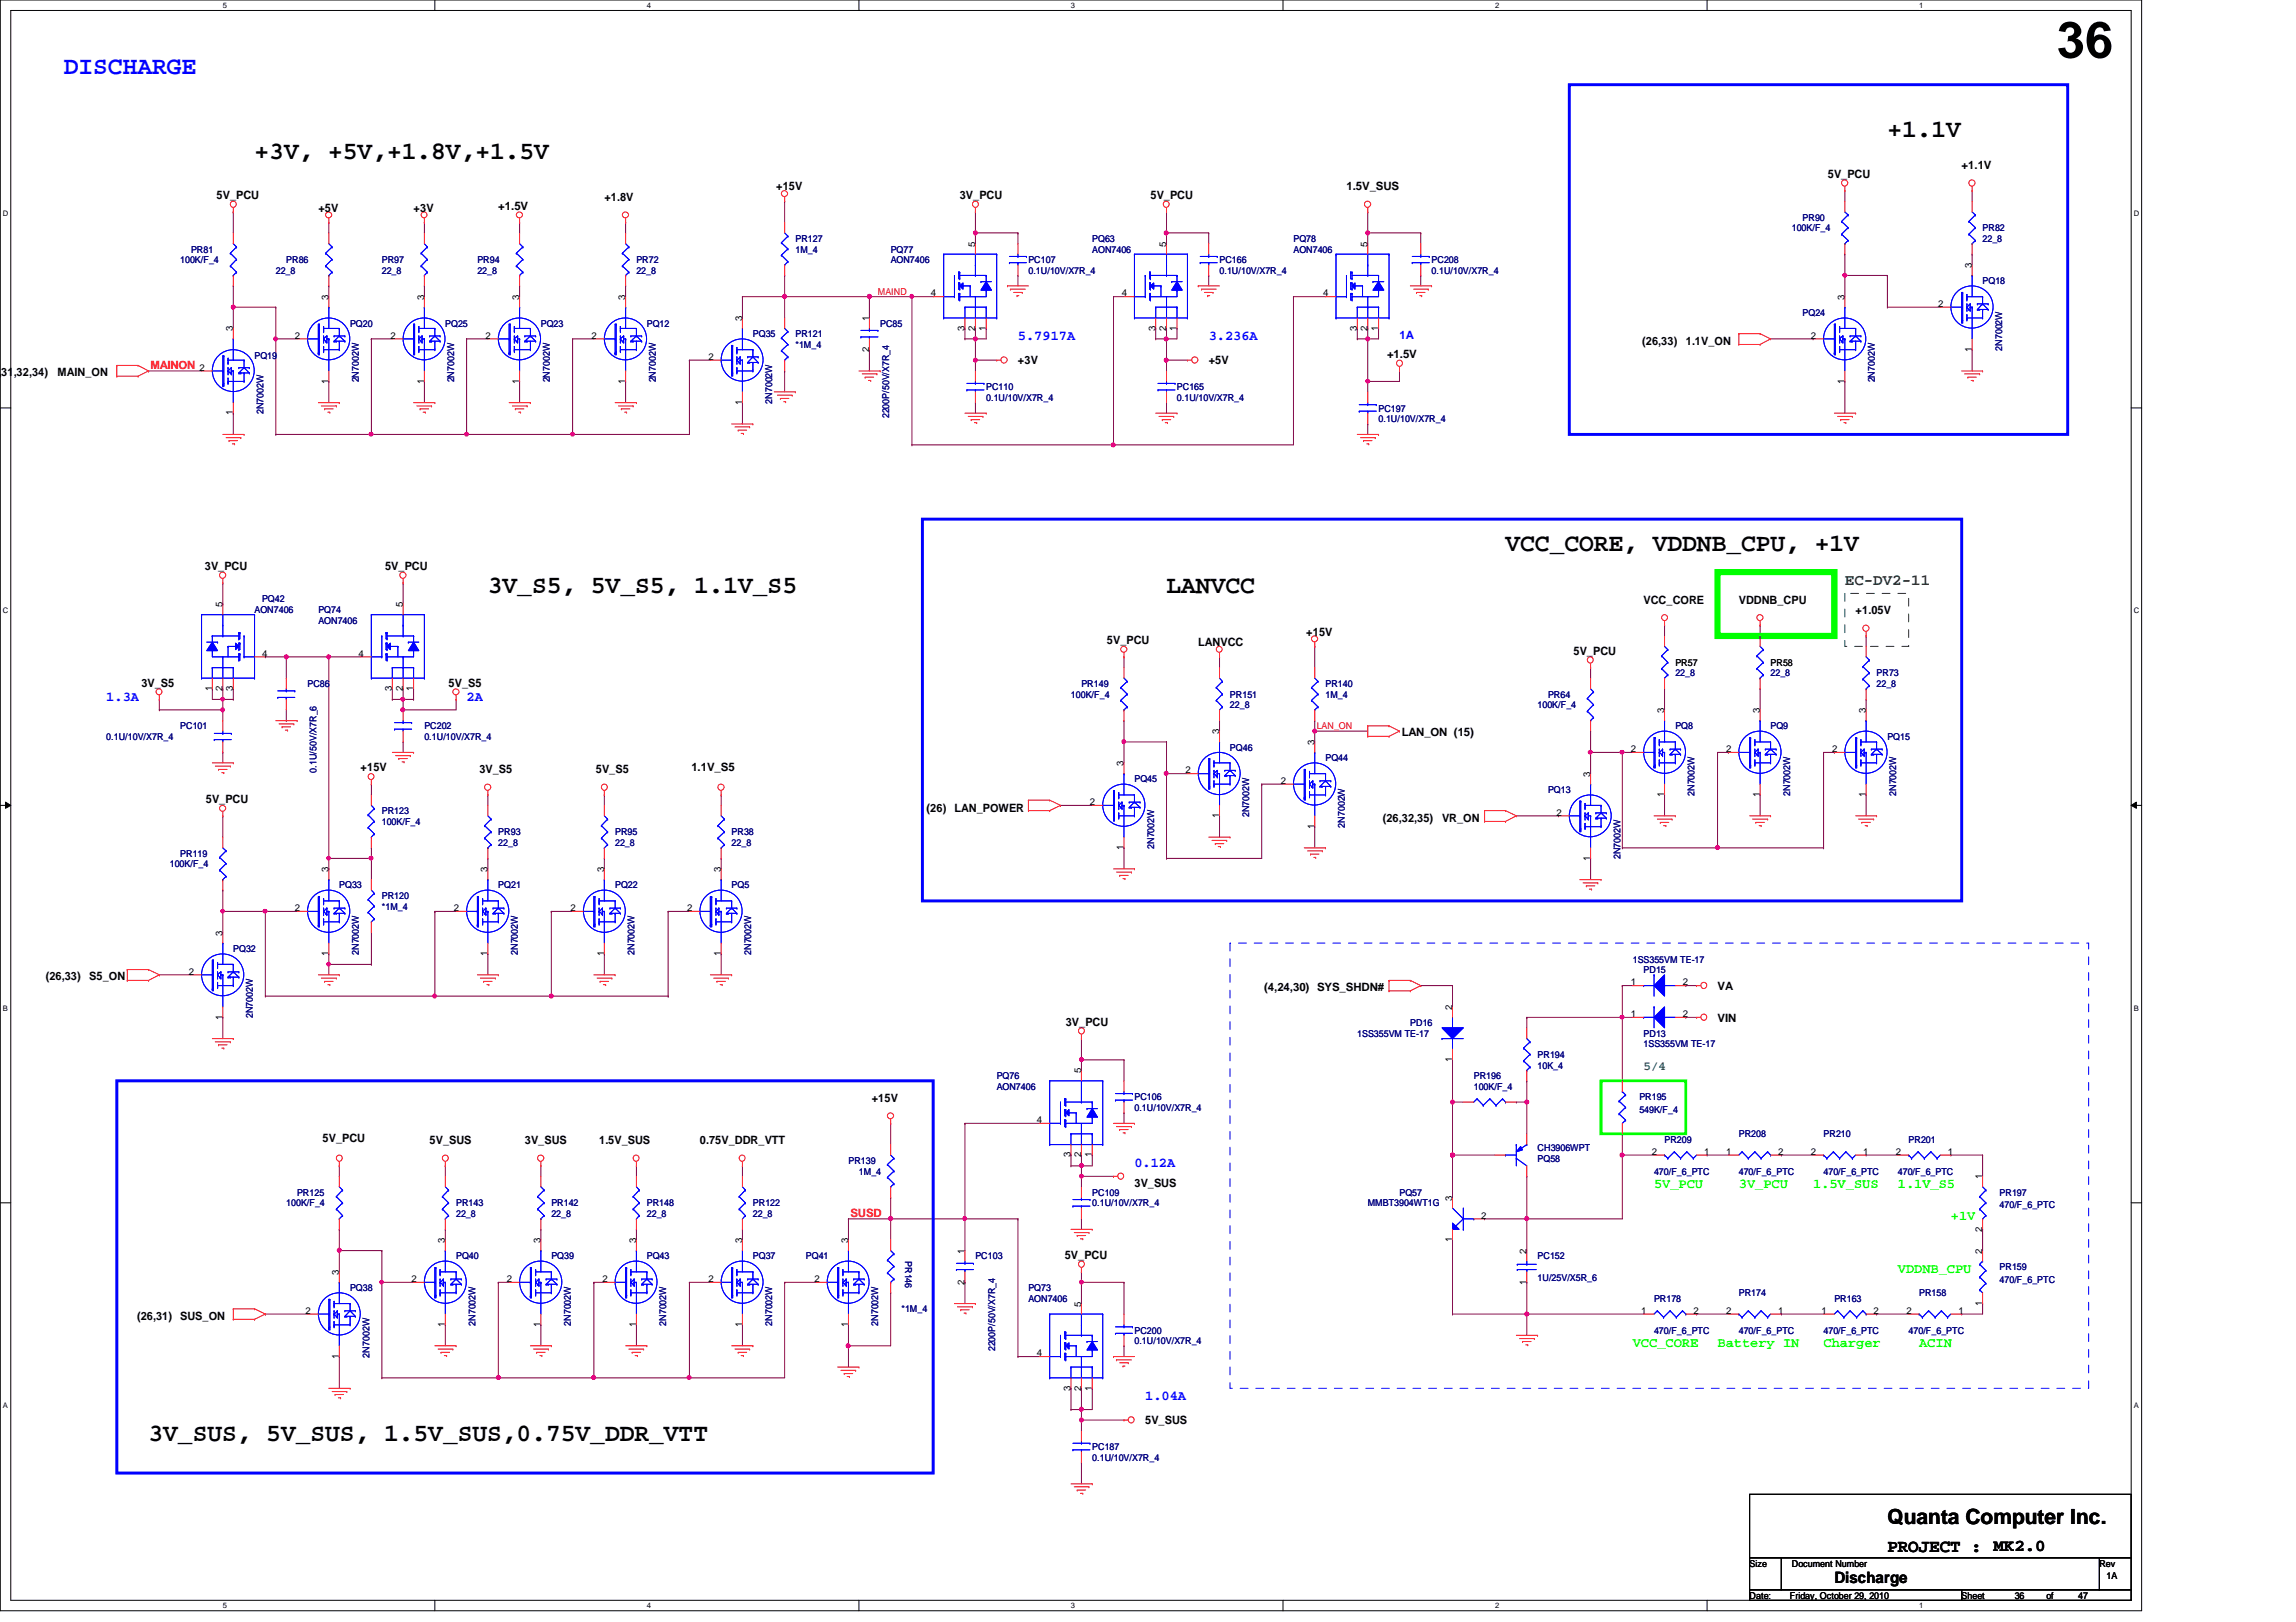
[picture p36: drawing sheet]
<svg xmlns="http://www.w3.org/2000/svg" width="297mm" height="210mm" viewBox="0 0 297 210" stroke-linecap="round" stroke-linejoin="round" font-family="sans-serif">
<defs><g id="words">
<text font-size="6.6" x="266.1" y="7.5">36</text>
<text font-size="3.3" fill="#00f" x="8.3" y="9.6">DISCHARGE</text>
<g font-size="3.3">
<text x="244.2" y="17.8">+1.1V</text>
<text x="32.9" y="20.5">+3V, +5V,+1.8V,+1.5V</text>
<text x="194.8" y="71.3">VCC_CORE, VDDNB_CPU, +1V</text>
<text x="63.1" y="76.8">3V_S5, 5V_S5, 1.1V_S5</text>
<text x="150.9" y="76.8">LANVCC</text>
<text x="19.2" y="186.5">3V_SUS, 5V_SUS, 1.5V_SUS,0.75V_DDR_VTT</text>
</g>
<text font-size="2.7" x="244.2" y="197.3">Quanta Computer Inc.</text>
<text font-size="2.3" x="244.2" y="200.8">PROJECT :</text>
<text font-size="2.2" x="257.9" y="200.7">MK2.0</text>
<text font-size="2" fill="#008000" x="238.7" y="75.7">EC-DV2-11</text>
<text font-size="2" x="237.3" y="204.9">Discharge</text>
<g font-size="1.8" fill="#00f">
<text x="131.7" y="44">5.7917A</text>
<text x="156.4" y="44">3.236A</text>
<text x="13.8" y="90.7">1.3A</text>
<text x="60.4" y="90.7">2A</text>
<text x="146.8" y="151">0.12A</text>
<text x="148.2" y="181.2">1.04A</text>
</g>
<g font-size="1.8" fill="#0f0">
<text x="214" y="153.8">5V_PCU</text>
<text x="225" y="153.8">3V_PCU</text>
<text x="234.6" y="153.8">1.5V_SUS</text>
<text x="245.5" y="153.8">1.1V_S5</text>
<text x="252.4" y="157.9">+1V</text>
<text x="245.5" y="164.7">VDDNB_CPU</text>
<text x="211.2" y="174.3">VCC_CORE</text>
<text x="222.2" y="174.3">Battery IN</text>
<text x="235.9" y="174.3">Charger</text>
<text x="248.3" y="174.3">ACIN</text>
</g>
<text font-size="1.6" fill="#008040" x="212.6" y="138.5">5/4</text>
<g font-size="1.5">
<text x="236.5" y="23">5V_PCU</text>
<text x="253.8" y="21.9">+1.1V</text>
<text x="28" y="25.7">5V_PCU</text>
<text x="41.2" y="27.4">+5V</text>
<text x="53.5" y="27.4">+3V</text>
<text x="64.5" y="27.1">+1.5V</text>
<text x="78.2" y="26">+1.8V</text>
<text x="100.4" y="24.6">+15V</text>
<text x="124.2" y="25.7">3V_PCU</text>
<text x="148.8" y="25.7">5V_PCU</text>
<text x="174.2" y="24.6">1.5V_SUS</text>
<text x="131.7" y="47.2">+3V</text>
<text x="156.4" y="47.2">+5V</text>
<text x="179.4" y="46.3">+1.5V</text>
<text x="212.5" y="44.7">(26,33)</text>
<text x="218.1" y="44.7">1.1V_ON</text>
<text x="-.2" y="48.6">,31,32,34)</text>
<text x="7.4" y="48.6">MAIN_ON</text>
<text x="26.5" y="73.7">3V_PCU</text>
<text x="49.8" y="73.7">5V_PCU</text>
<text x="143.2" y="83.4">5V_PCU</text>
<text x="155" y="83.7">LANVCC</text>
<text x="169" y="82.3">+15V</text>
<text x="212.6" y="78.1">VCC_CORE</text>
<text x="225" y="78.1">VDDNB_CPU</text>
<text x="240.1" y="79.5">+1.05V</text>
<text x="18.3" y="88.9">3V_S5</text>
<text x="58" y="88.9">5V_S5</text>
<text x="203.6" y="84.8">5V_PCU</text>
<text x="181.4" y="95.3">LAN_ON (15)</text>
<text x="46.6" y="99.8">+15V</text>
<text x="62" y="100.1">3V_S5</text>
<text x="77.1" y="100.1">5V_S5</text>
<text x="89.4" y="99.8">1.1V_S5</text>
<text x="26.6" y="103.9">5V_PCU</text>
<text x="119.9" y="105">(26)</text>
<text x="123.5" y="105">LAN_POWER</text>
<text x="178.9" y="106.4">(26,32,35)</text>
<text x="186.6" y="106.4">VR_ON</text>
<text x="5.9" y="126.8">(26,33)</text>
<text x="11.6" y="126.8">S5_ON</text>
<text x="163.5" y="128.2">(4,24,30) SYS_SHDN#</text>
<text x="222.2" y="128.1">VA</text>
<text x="137.9" y="132.8">3V_PCU</text>
<text x="222.2" y="132.2">VIN</text>
<text x="112.8" y="142.6">+15V</text>
<text x="41.7" y="147.8">5V_PCU</text>
<text x="55.6" y="148.1">5V_SUS</text>
<text x="67.9" y="148.1">3V_SUS</text>
<text x="77.5" y="148.1">1.5V_SUS</text>
<text x="90.5" y="148.1">0.75V_DDR_VTT</text>
<text x="146.8" y="153.6">3V_SUS</text>
<text x="137.7" y="162.9">5V_PCU</text>
<text x="17.7" y="170.9">(26,31)</text>
<text x="23.3" y="170.9">SUS_ON</text>
<text x="148.2" y="184.3">5V_SUS</text>
</g>
<g font-size="1.5" fill="#f00">
<text x="19.5" y="47.8">MAINON</text>
<text x="110" y="157.5">SUSD</text>
</g>
<text font-size="1.5" fill="#00f" x="181.1" y="43.9">1A</text>
<g font-size="1.2" fill="#000080">
<text x="231.8" y="29.9">100K/F_4</text>
<text x="233.2" y="28.6">PR90</text>
<text x="256.5" y="29.9">PR82</text>
<text x="23.3" y="34">100K/F_4</text>
<text x="24.7" y="32.7">PR81</text>
<text x="35.7" y="35.4">22_8</text>
<text x="37" y="34">PR86</text>
<text x="49.4" y="34">PR97</text>
<text x="49.4" y="35.4">22_8</text>
<text x="61.8" y="34">PR94</text>
<text x="61.8" y="35.4">22_8</text>
<text x="82.3" y="34">PR72</text>
<text x="82.3" y="35.4">22_8</text>
<text x="102.9" y="31.3">PR127</text>
<text x="102.9" y="32.7">1M_4</text>
<text x="115.2" y="32.7">PQ77</text>
<text x="115.2" y="34">AON7406</text>
<text x="133.1" y="34">PC107</text>
<text x="133.1" y="35.4">0.1U/10V/X7R_4</text>
<text x="141.3" y="31.3">PQ63</text>
<text x="141.3" y="32.7">AON7406</text>
<text x="157.8" y="34">PC166</text>
<text x="157.8" y="35.4">0.1U/10V/X7R_4</text>
<text x="167.3" y="31.3">PQ78</text>
<text x="167.3" y="32.7">AON7406</text>
<text x="185.2" y="34">PC208</text>
<text x="185.2" y="35.4">0.1U/10V/X7R_4</text>
<text x="256.5" y="31.3">22_8</text>
<text x="233.2" y="40.9">PQ24</text>
<text x="256.5" y="36.8">PQ18</text>
<text x="32.9" y="46.4">PQ19</text>
<text x="45.3" y="42.3">PQ20</text>
<text x="57.6" y="42.3">PQ25</text>
<text x="70" y="42.3">PQ23</text>
<text x="83.7" y="42.3">PQ12</text>
<text x="97.4" y="43.6">PQ35</text>
<text x="102.9" y="43.6">PR121</text>
<text x="102.9" y="45">*1M_4</text>
<text x="113.9" y="42.3">PC85</text>
<text x="259" y="45.4" transform="rotate(-90 259 45.4)">2N7002W</text>
<text x="34.1" y="53.6" transform="rotate(-90 34.1 53.6)">2N7002W</text>
<text x="46.4" y="49.5" transform="rotate(-90 46.4 49.5)">2N7002W</text>
<text x="58.8" y="49.5" transform="rotate(-90 58.8 49.5)">2N7002W</text>
<text x="71.1" y="49.5" transform="rotate(-90 71.1 49.5)">2N7002W</text>
<text x="84.8" y="49.5" transform="rotate(-90 84.8 49.5)">2N7002W</text>
<text x="99.9" y="52.2" transform="rotate(-90 99.9 52.2)">2N7002W</text>
<text x="127.6" y="50.5">PC110</text>
<text x="127.6" y="51.9">0.1U/10V/X7R_4</text>
<text x="152.3" y="50.5">PC165</text>
<text x="152.3" y="51.9">0.1U/10V/X7R_4</text>
<text x="178.3" y="53.3">PC197</text>
<text x="242.6" y="49.5" transform="rotate(-90 242.6 49.5)">2N7002W</text>
<text x="115" y="54.1" transform="rotate(-90 115 54.1)">2200P/50V/X7R_4</text>
<text x="178.3" y="54.6">0.1U/10V/X7R_4</text>
<text x="33.9" y="77.9">PQ42</text>
<text x="32.9" y="79.3">AON7406</text>
<text x="41.2" y="79.3">PQ74</text>
<text x="41.2" y="80.7">AON7406</text>
<text x="39.8" y="88.9">PC86</text>
<text x="139.9" y="88.9">PR149</text>
<text x="171.5" y="88.9">PR140</text>
<text x="216.7" y="87.5">22_8</text>
<text x="229.1" y="87.5">22_8</text>
<text x="242.8" y="87.5">PR73</text>
<text x="242.8" y="88.9">22_8</text>
<text x="13.8" y="95.8">0.1U/10V/X7R_4</text>
<text x="23.3" y="94.4">PC101</text>
<text x="54.9" y="94.4">PC202</text>
<text x="54.9" y="95.8">0.1U/10V/X7R_4</text>
<text x="138.6" y="90.3">100K/F_4</text>
<text x="159.1" y="90.3">PR151</text>
<text x="159.1" y="91.7">22_8</text>
<text x="171.5" y="90.3">1M_4</text>
<text x="198.9" y="91.7">100K/F_4</text>
<text x="200.3" y="90.3">PR64</text>
<text x="216.7" y="94.4">PQ8</text>
<text x="229.1" y="94.4">PQ9</text>
<text x="244.2" y="95.8">PQ15</text>
<text x="40.9" y="100" transform="rotate(-90 40.9 100)">0.1U/50V/X7R_6</text>
<text x="146.8" y="101.3">PQ45</text>
<text x="159.1" y="97.2">PQ46</text>
<text x="171.5" y="98.5">PQ44</text>
<text x="49.4" y="105.4">PR123</text>
<text x="49.4" y="106.7">100K/F_4</text>
<text x="161.6" y="105.7" transform="rotate(-90 161.6 105.7)">2N7002W</text>
<text x="174" y="107.1" transform="rotate(-90 174 107.1)">2N7002W</text>
<text x="200.3" y="102.6">PQ13</text>
<text x="219.2" y="103" transform="rotate(-90 219.2 103)">2N7002W</text>
<text x="231.6" y="103" transform="rotate(-90 231.6 103)">2N7002W</text>
<text x="245.3" y="103" transform="rotate(-90 245.3 103)">2N7002W</text>
<text x="22" y="112.2">100K/F_4</text>
<text x="23.3" y="110.9">PR119</text>
<text x="64.5" y="108.1">PR93</text>
<text x="64.5" y="109.5">22_8</text>
<text x="79.6" y="108.1">PR95</text>
<text x="79.6" y="109.5">22_8</text>
<text x="94.7" y="108.1">PR38</text>
<text x="94.7" y="109.5">22_8</text>
<text x="149.3" y="109.9" transform="rotate(-90 149.3 109.9)">2N7002W</text>
<text x="209.6" y="111.2" transform="rotate(-90 209.6 111.2)">2N7002W</text>
<text x="43.9" y="115">PQ33</text>
<text x="49.4" y="116.3">PR120</text>
<text x="49.4" y="117.7">*1M_4</text>
<text x="64.5" y="115">PQ21</text>
<text x="79.6" y="115">PQ22</text>
<text x="94.7" y="115">PQ5</text>
<text x="30.2" y="123.2">PQ32</text>
<text x="46.4" y="123.6" transform="rotate(-90 46.4 123.6)">2N7002W</text>
<text x="67" y="123.6" transform="rotate(-90 67 123.6)">2N7002W</text>
<text x="82.1" y="123.6" transform="rotate(-90 82.1 123.6)">2N7002W</text>
<text x="97.2" y="123.6" transform="rotate(-90 97.2 123.6)">2N7002W</text>
<text x="211.2" y="124.6">1SS355VM TE-17</text>
<text x="212.6" y="125.9">PD15</text>
<text x="32.7" y="131.8" transform="rotate(-90 32.7 131.8)">2N7002W</text>
<text x="175.6" y="134.2">1SS355VM TE-17</text>
<text x="182.5" y="132.8">PD16</text>
<text x="198.9" y="136.9">PR194</text>
<text x="212.6" y="134.2">PD13</text>
<text x="212.6" y="135.6">1SS355VM TE-17</text>
<text x="128.9" y="139.7">PQ76</text>
<text x="128.9" y="141">AON7406</text>
<text x="146.8" y="142.4">PC106</text>
<text x="146.8" y="143.8">0.1U/10V/X7R_4</text>
<text x="190.7" y="139.7">PR196</text>
<text x="190.7" y="141">100K/F_4</text>
<text x="198.9" y="138.3">10K_4</text>
<text x="212.1" y="142.4">PR195</text>
<text x="198.9" y="149">CH3906WPT</text>
<text x="212.1" y="144.1">549K/F_4</text>
<text x="215.3" y="147.9">PR209</text>
<text x="225" y="147.2">PR208</text>
<text x="235.9" y="147.2">PR210</text>
<text x="246.9" y="147.9">PR201</text>
<text x="38.4" y="154.7">PR125</text>
<text x="109.8" y="150.6">PR139</text>
<text x="111.1" y="152">1M_4</text>
<text x="141.3" y="154.7">PC109</text>
<text x="181.1" y="154.7">PQ57</text>
<text x="198.9" y="150.4">PQ58</text>
<text x="214" y="152">470/F_6_PTC</text>
<text x="225" y="152">470/F_6_PTC</text>
<text x="235.9" y="152">470/F_6_PTC</text>
<text x="245.5" y="152">470/F_6_PTC</text>
<text x="258.7" y="154.7">PR197</text>
<text x="37" y="156.1">100K/F_4</text>
<text x="59" y="156.1">PR143</text>
<text x="59" y="157.5">22_8</text>
<text x="71.3" y="156.1">PR142</text>
<text x="71.3" y="157.5">22_8</text>
<text x="83.7" y="156.1">PR148</text>
<text x="83.7" y="157.5">22_8</text>
<text x="97.4" y="156.1">PR122</text>
<text x="97.4" y="157.5">22_8</text>
<text x="141.3" y="156.1">0.1U/10V/X7R_4</text>
<text x="177" y="156.1">MMBT3904WT1G</text>
<text x="258.7" y="156.4">470/F_6_PTC</text>
<text x="45.3" y="167.1">PQ38</text>
<text x="59" y="163">PQ40</text>
<text x="71.3" y="163">PQ39</text>
<text x="83.7" y="163">PQ43</text>
<text x="97.4" y="163">PQ37</text>
<text x="104.3" y="163">PQ41</text>
<text x="117.1" y="163.2" transform="rotate(90 117.1 163.2)">PR146</text>
<text x="126.2" y="163">PC103</text>
<text x="133.1" y="167.1">PQ73</text>
<text x="198.9" y="163">PC152</text>
<text x="198.9" y="165.7">1U/25V/X5R_6</text>
<text x="225" y="167.8">PR174</text>
<text x="248.3" y="167.8">PR158</text>
<text x="258.7" y="164.3">PR159</text>
<text x="258.7" y="166">470/F_6_PTC</text>
<text x="61.5" y="171.6" transform="rotate(-90 61.5 171.6)">2N7002W</text>
<text x="73.9" y="171.6" transform="rotate(-90 73.9 171.6)">2N7002W</text>
<text x="86.2" y="171.6" transform="rotate(-90 86.2 171.6)">2N7002W</text>
<text x="99.9" y="171.6" transform="rotate(-90 99.9 171.6)">2N7002W</text>
<text x="113.6" y="171.6" transform="rotate(-90 113.6 171.6)">2N7002W</text>
<text x="116.6" y="169.8">*1M_4</text>
<text x="133.1" y="168.4">AON7406</text>
<text x="146.8" y="172.6">PC200</text>
<text x="146.8" y="173.9">0.1U/10V/X7R_4</text>
<text x="214" y="168.4">PR178</text>
<text x="214" y="172.6">470/F_6_PTC</text>
<text x="225" y="172.6">470/F_6_PTC</text>
<text x="235.9" y="172.6">470/F_6_PTC</text>
<text x="237.3" y="168.4">PR163</text>
<text x="246.9" y="172.6">470/F_6_PTC</text>
<text x="47.8" y="175.7" transform="rotate(-90 47.8 175.7)">2N7002W</text>
<text x="128.7" y="174.9" transform="rotate(-90 128.7 174.9)">2200P/50V/X7R_4</text>
<text x="141.3" y="187.7">PC187</text>
<text x="141.3" y="189">0.1U/10V/X7R_4</text>
</g>
<g font-size="1.2">
<text x="126.2" y="31.9" transform="rotate(-90 126.2 31.9)">5</text>
<text x="150.9" y="31.9" transform="rotate(-90 150.9 31.9)">5</text>
<text x="176.9" y="31.9" transform="rotate(-90 176.9 31.9)">5</text>
<text x="255.1" y="34.7" transform="rotate(-90 255.1 34.7)">3</text>
<text x="42.5" y="38.8" transform="rotate(-90 42.5 38.8)">3</text>
<text x="54.9" y="38.8" transform="rotate(-90 54.9 38.8)">3</text>
<text x="67.2" y="38.8" transform="rotate(-90 67.2 38.8)">3</text>
<text x="80.9" y="38.8" transform="rotate(-90 80.9 38.8)">3</text>
<text x="96" y="41.5" transform="rotate(-90 96 41.5)">3</text>
<text x="112.4" y="41.5" transform="rotate(-90 112.4 41.5)">1</text>
<text x="120.4" y="38.4">4</text>
<text x="145.1" y="38.4">4</text>
<text x="171.2" y="38.4">4</text>
<text x="238.6" y="38.8" transform="rotate(-90 238.6 38.8)">3</text>
<text x="250.7" y="39.7">2</text>
<text x="25.8" y="48">2</text>
<text x="30.1" y="42.9" transform="rotate(-90 30.1 42.9)">3</text>
<text x="38.1" y="43.8">2</text>
<text x="50.5" y="43.8">2</text>
<text x="62.8" y="43.8">2</text>
<text x="76.5" y="43.8">2</text>
<text x="91.6" y="46.6">2</text>
<text x="112.4" y="45.5" transform="rotate(-90 112.4 45.5)">2</text>
<text x="124.8" y="42.8" transform="rotate(-90 124.8 42.8)">3</text>
<text x="126.2" y="42.8" transform="rotate(-90 126.2 42.8)">2</text>
<text x="127.5" y="42.8" transform="rotate(-90 127.5 42.8)">1</text>
<text x="149.5" y="42.8" transform="rotate(-90 149.5 42.8)">3</text>
<text x="150.9" y="42.8" transform="rotate(-90 150.9 42.8)">2</text>
<text x="152.2" y="42.8" transform="rotate(-90 152.2 42.8)">1</text>
<text x="175.6" y="42.8" transform="rotate(-90 175.6 42.8)">3</text>
<text x="176.9" y="42.8" transform="rotate(-90 176.9 42.8)">2</text>
<text x="178.3" y="42.8" transform="rotate(-90 178.3 42.8)">1</text>
<text x="234.3" y="43.8">2</text>
<text x="255.1" y="45.5" transform="rotate(-90 255.1 45.5)">1</text>
<text x="30.1" y="53.8" transform="rotate(-90 30.1 53.8)">1</text>
<text x="42.5" y="49.7" transform="rotate(-90 42.5 49.7)">1</text>
<text x="54.9" y="49.7" transform="rotate(-90 54.9 49.7)">1</text>
<text x="67.2" y="49.7" transform="rotate(-90 67.2 49.7)">1</text>
<text x="80.9" y="49.7" transform="rotate(-90 80.9 49.7)">1</text>
<text x="96" y="52.4" transform="rotate(-90 96 52.4)">1</text>
<text x="238.6" y="49.7" transform="rotate(-90 238.6 49.7)">1</text>
<text x="28.8" y="78.6" transform="rotate(-90 28.8 78.6)">5</text>
<text x="52.1" y="78.6" transform="rotate(-90 52.1 78.6)">5</text>
<text x="27.4" y="89.4" transform="rotate(-90 27.4 89.4)">1</text>
<text x="28.8" y="89.4" transform="rotate(-90 28.8 89.4)">2</text>
<text x="30.1" y="89.4" transform="rotate(-90 30.1 89.4)">3</text>
<text x="33.9" y="85">4</text>
<text x="46.4" y="85">4</text>
<text x="50.7" y="89.4" transform="rotate(-90 50.7 89.4)">3</text>
<text x="52.1" y="89.4" transform="rotate(-90 52.1 89.4)">2</text>
<text x="53.5" y="89.4" transform="rotate(-90 53.5 89.4)">1</text>
<text x="216.7" y="86.1">PR57</text>
<text x="229.1" y="86.1">PR58</text>
<text x="157.7" y="95" transform="rotate(-90 157.7 95)">3</text>
<text x="215.3" y="92.3" transform="rotate(-90 215.3 92.3)">3</text>
<text x="227.7" y="92.3" transform="rotate(-90 227.7 92.3)">3</text>
<text x="241.4" y="92.3" transform="rotate(-90 241.4 92.3)">3</text>
<text x="145.4" y="99.1" transform="rotate(-90 145.4 99.1)">3</text>
<text x="153.4" y="100.1">2</text>
<text x="165.7" y="101.4">2</text>
<text x="170" y="96.4" transform="rotate(-90 170 96.4)">3</text>
<text x="205.7" y="100.5" transform="rotate(-90 205.7 100.5)">3</text>
<text x="211" y="97.3">2</text>
<text x="223.3" y="97.3">2</text>
<text x="237" y="97.3">2</text>
<text x="141" y="104.2">2</text>
<text x="157.7" y="105.9" transform="rotate(-90 157.7 105.9)">1</text>
<text x="170" y="107.2" transform="rotate(-90 170 107.2)">1</text>
<text x="201.4" y="105.5">2</text>
<text x="215.3" y="103.1" transform="rotate(-90 215.3 103.1)">1</text>
<text x="227.7" y="103.1" transform="rotate(-90 227.7 103.1)">1</text>
<text x="241.4" y="103.1" transform="rotate(-90 241.4 103.1)">1</text>
<text x="42.5" y="112.9" transform="rotate(-90 42.5 112.9)">3</text>
<text x="63.1" y="112.9" transform="rotate(-90 63.1 112.9)">3</text>
<text x="78.1" y="112.9" transform="rotate(-90 78.1 112.9)">3</text>
<text x="93.3" y="112.9" transform="rotate(-90 93.3 112.9)">3</text>
<text x="145.4" y="110" transform="rotate(-90 145.4 110)">1</text>
<text x="205.7" y="111.4" transform="rotate(-90 205.7 111.4)">1</text>
<text x="38.1" y="117.9">2</text>
<text x="58.7" y="117.9">2</text>
<text x="73.8" y="117.9">2</text>
<text x="88.9" y="117.9">2</text>
<text x="28.8" y="121.1" transform="rotate(-90 28.8 121.1)">3</text>
<text x="42.5" y="123.7" transform="rotate(-90 42.5 123.7)">1</text>
<text x="63.1" y="123.7" transform="rotate(-90 63.1 123.7)">1</text>
<text x="78.1" y="123.7" transform="rotate(-90 78.1 123.7)">1</text>
<text x="93.3" y="123.7" transform="rotate(-90 93.3 123.7)">1</text>
<text x="24.4" y="126.1">2</text>
<text x="28.8" y="132" transform="rotate(-90 28.8 132)">1</text>
<text x="187.9" y="130.7" transform="rotate(-90 187.9 130.7)">2</text>
<text x="211" y="131.6">1</text>
<text x="211" y="127.5">1</text>
<text x="217.7" y="131.6">2</text>
<text x="217.7" y="127.5">2</text>
<text x="187.9" y="137.4" transform="rotate(-90 187.9 137.4)">1</text>
<text x="139.9" y="138.9" transform="rotate(-90 139.9 138.9)">5</text>
<text x="134.2" y="145.3">4</text>
<text x="138.5" y="149.8" transform="rotate(-90 138.5 149.8)">3</text>
<text x="139.9" y="149.8" transform="rotate(-90 139.9 149.8)">2</text>
<text x="141.3" y="149.8" transform="rotate(-90 141.3 149.8)">1</text>
<text x="213.7" y="149.4">2</text>
<text x="220.5" y="149.4">1</text>
<text x="223.3" y="149.4">1</text>
<text x="230" y="149.4">2</text>
<text x="234.3" y="149.4">2</text>
<text x="241" y="149.4">1</text>
<text x="245.3" y="149.4">2</text>
<text x="252" y="149.4">1</text>
<text x="187.9" y="155.4" transform="rotate(-90 187.9 155.4)">3</text>
<text x="256.5" y="152.6" transform="rotate(-90 256.5 152.6)">1</text>
<text x="57.6" y="160.9" transform="rotate(-90 57.6 160.9)">3</text>
<text x="69.9" y="160.9" transform="rotate(-90 69.9 160.9)">3</text>
<text x="82.3" y="160.9" transform="rotate(-90 82.3 160.9)">3</text>
<text x="96" y="160.9" transform="rotate(-90 96 160.9)">3</text>
<text x="109.7" y="160.9" transform="rotate(-90 109.7 160.9)">3</text>
<text x="187.9" y="160.7" transform="rotate(-90 187.9 160.7)">1</text>
<text x="191.6" y="157.7">2</text>
<text x="256.5" y="159.4" transform="rotate(-90 256.5 159.4)">2</text>
<text x="43.9" y="165" transform="rotate(-90 43.9 165)">3</text>
<text x="53.3" y="165.9">2</text>
<text x="65.6" y="165.9">2</text>
<text x="77.9" y="165.9">2</text>
<text x="91.6" y="165.9">2</text>
<text x="105.4" y="165.9">2</text>
<text x="124.8" y="166.2" transform="rotate(-90 124.8 166.2)">2</text>
<text x="124.8" y="162.2" transform="rotate(-90 124.8 162.2)">1</text>
<text x="197.5" y="166.2" transform="rotate(-90 197.5 166.2)">1</text>
<text x="197.5" y="162.2" transform="rotate(-90 197.5 162.2)">2</text>
<text x="256.5" y="162.2" transform="rotate(-90 256.5 162.2)">2</text>
<text x="39.5" y="170">2</text>
<text x="57.6" y="171.7" transform="rotate(-90 57.6 171.7)">1</text>
<text x="69.9" y="171.7" transform="rotate(-90 69.9 171.7)">1</text>
<text x="82.3" y="171.7" transform="rotate(-90 82.3 171.7)">1</text>
<text x="96" y="171.7" transform="rotate(-90 96 171.7)">1</text>
<text x="109.7" y="171.7" transform="rotate(-90 109.7 171.7)">1</text>
<text x="139.9" y="169.1" transform="rotate(-90 139.9 169.1)">5</text>
<text x="212.3" y="170">1</text>
<text x="219.1" y="170">2</text>
<text x="223.3" y="170">2</text>
<text x="230" y="170">1</text>
<text x="235.7" y="170">1</text>
<text x="242.4" y="170">2</text>
<text x="246.6" y="170">2</text>
<text x="253.4" y="170">1</text>
<text x="256.5" y="169" transform="rotate(-90 256.5 169)">1</text>
<text x="43.9" y="175.8" transform="rotate(-90 43.9 175.8)">1</text>
<text x="134.2" y="175.5">4</text>
<text x="138.5" y="180" transform="rotate(-90 138.5 180)">3</text>
<text x="139.9" y="180" transform="rotate(-90 139.9 180)">2</text>
<text x="141.3" y="180" transform="rotate(-90 141.3 180)">1</text>
<text x="226.4" y="202.7">Size</text>
<text x="231.8" y="202.7">Document Number</text>
<text x="271.6" y="202.7">Rev</text>
<text x="226.4" y="206.9">Date:</text>
<text x="231.6" y="206.9">Friday, October 29, 2010</text>
<text x="253.8" y="206.9">Sheet</text>
<text x="260.6" y="206.9">36</text>
<text x="264.7" y="206.9">of</text>
<text x="268.9" y="206.9">47</text>
<text x="272.5" y="204.4">1A</text>
</g>
<g font-size="1.2" fill="#f00">
<text x="113.6" y="38.1">MAIND</text>
<text x="170.3" y="94.4">LAN_ON</text>
</g>
<g font-size="1">
<text x="28.8" y="1">5</text>
<text x="83.7" y="1">4</text>
<text x="138.6" y="1">3</text>
<text x="193.4" y="1">2</text>
<text x="248.3" y="1">1</text>
<text x=".4" y="27.9">D</text>
<text x="276.1" y="27.9">D</text>
<text x=".4" y="79.4">C</text>
<text x="276.1" y="79.4">C</text>
<text x=".4" y="130.8">B</text>
<text x="276.1" y="130.8">B</text>
<text x=".4" y="182.2">A</text>
<text x="276.1" y="182.2">A</text>
<text x="28.8" y="208.1">5</text>
<text x="83.7" y="208.1">4</text>
<text x="138.6" y="208.1">3</text>
<text x="193.4" y="208.1">2</text>
<text x="248.3" y="208.1">1</text>
</g>
</g></defs>
<path d="M0 0h277.1v208.4h-277.1zM1.4 1.4h274.3v205.7h-274.3z" fill="none" stroke="#000" stroke-width=".13"/>
<g fill="#fff">
<path d="M28.8 .1h.6v1.1h-.6z"/>
<path d="M28.8 207.2h.6v1.1h-.6z"/>
</g>
<path d="M56.3 0v1.4M56.3 207.1v1.3" fill="none" stroke="#000" stroke-width=".13"/>
<g fill="#fff">
<path d="M83.7 .1h.5v1.1h-.5z"/>
<path d="M83.7 207.2h.5v1.1h-.5z"/>
</g>
<path d="M111.1 0v1.4M111.1 207.1v1.3" fill="none" stroke="#000" stroke-width=".13"/>
<g fill="#fff">
<path d="M138.6 .1h.5v1.1h-.5z"/>
<path d="M138.6 207.2h.5v1.1h-.5z"/>
</g>
<path d="M166 0v1.4M166 207.1v1.3" fill="none" stroke="#000" stroke-width=".13"/>
<g fill="#fff">
<path d="M193.4 .1h.6v1.1h-.6z"/>
<path d="M193.4 207.2h.6v1.1h-.6z"/>
</g>
<path d="M220.8 0v1.4M220.8 207.1v1.3" fill="none" stroke="#000" stroke-width=".13"/>
<g fill="#fff">
<path d="M248.3 .1h.5v1.1h-.5z"/>
<path d="M248.3 207.2h.5v1.1h-.5z"/>
<path d="M.4 27.1h.7v1.1h-.7z"/>
<path d="M276.1 27.1h.7v1.1h-.7z"/>
<path d="M.4 78.5h.7v1.1h-.7z"/>
<path d="M276.1 78.5h.7v1.1h-.7z"/>
</g>
<path d="M0 52.8h1.4M275.7 52.8h1.4" fill="none" stroke="#000" stroke-width=".13"/>
<g fill="#fff">
<path d="M.4 129.9h.6v1.1h-.6z"/>
<path d="M276.1 129.9h.6v1.1h-.6z"/>
</g>
<path d="M0 104.2h1.4M.7 103.8l.7 .4-.7 .4zM275.7 104.2l.7-.4v.8zM275.7 104.2h1.4" fill="none" stroke="#000" stroke-width=".13"/>
<path d="M.7 103.8l.7 .4-.7 .4zM275.7 104.2l.7-.4v.8z" fill="#000"/>
<g fill="#fff">
<path d="M.4 181.4h.6v1.1h-.6z"/>
<path d="M276.1 181.4h.6v1.1h-.6z"/>
</g>
<path d="M0 155.7h1.4M275.7 155.7h1.4" fill="none" stroke="#000" stroke-width=".13"/>
<path d="M30.2 39.8h.1M30.2 39.8h5.5M101.5 38.4h.1M101.5 38.4h11M89.2 46.6h.1M89.2 46.6v9.6" fill="none" stroke="#800040" stroke-width=".13"/>
<circle cx="112.5" cy="38.4" r=".26" fill="#f0f"/>
<circle cx="112.5" cy="38.4" r=".26" fill="none" stroke="#f0f" stroke-width=".13"/>
<circle cx="101.5" cy="38.4" r=".26" fill="#f0f"/>
<circle cx="101.5" cy="38.4" r=".26" fill="none" stroke="#f0f" stroke-width=".13"/>
<path d="M118 38.4h.1M118 38.4h2.7M35.7 43.9h.1M35.7 43.9h2.7M126.2 46.6h.1M126.2 46.6v1.4M149.5 42.5h.1M149.5 42.5v1.4M150.9 46.6h.1M150.9 46.6h2.7M150.9 46.6v1.4" fill="none" stroke="#800040" stroke-width=".13"/>
<circle cx="150.9" cy="46.6" r=".26" fill="#f0f"/>
<circle cx="150.9" cy="46.6" r=".26" fill="none" stroke="#f0f" stroke-width=".13"/>
<path d="M35.7 39.8h.1M35.7 39.8v4.1M101.5 38.4h.1M101.5 38.4v2.7M124.8 43.9h.1M124.8 42.5h.1M124.8 42.5v1.4M126.2 42.5h.1M126.2 42.5v1.4h-1.4M150.9 43.9h.1M152.3 42.5h.1M152.3 42.5v1.4h-1.4" fill="none" stroke="#800040" stroke-width=".13"/>
<circle cx="150.9" cy="43.9" r=".26" fill="#f0f"/>
<circle cx="150.9" cy="43.9" r=".26" fill="none" stroke="#f0f" stroke-width=".13"/>
<path d="M30.2 37h.1M30.2 37v2.8M101.5 48h.1M101.5 48v2.7" fill="none" stroke="#800040" stroke-width=".13"/>
<circle cx="30.2" cy="39.8" r=".26" fill="#f0f"/>
<circle cx="30.2" cy="39.8" r=".26" fill="none" stroke="#f0f" stroke-width=".13"/>
<g fill="none" stroke="#800040" stroke-width=".13">
<path d="M30.2 27.4h.1M30.2 39.8h.1M30.2 27.4v2.7M30.2 39.8v2.7M42.5 28.8h.1M42.5 37h.1M42.5 28.8v1.3M42.5 37v1.4M54.9 28.8h.1M54.9 37h.1M54.9 28.8v1.3M54.9 37v1.4"/>
<path d="M126.2 27.4h.1M126.2 27.4v2.7M144.1 38.4h.1M144.1 38.4v19.2M150.9 27.4h.1M150.9 27.4v2.7M35.7 56.2h.1M35.7 43.9h.1M35.7 56.2h12.3M35.7 43.9v12.3M74.1 56.2h.1M74.1 56.2h15.1"/>
<path d="M126.2 43.9h.1M126.2 52.1h.1M126.2 52.1v1.4M127.6 42.5h.1M127.6 42.5v1.4h-1.4M149.5 43.9h.1M150.9 42.5h.1M150.9 52.1h.1M150.9 42.5v1.4h-1.4M150.9 52.1v1.4"/>
</g>
<path d="M35.5 43.7l.1-.1 .3 .1-.1 .3-.2 .1-.1-.1z" fill-rule="evenodd" fill="#f0f"/>
<path d="M35.5 43.7l.1-.1 .3 .1-.1 .3-.2 .1-.1-.1z" fill="none" stroke="#f0f" stroke-width=".13"/>
<path d="M96.1 38.4h.1M96.1 38.4v2.7M101.5 26h.1M101.5 26v2.8M126.2 30.1h.1M126.2 30.1h5.5M131.7 35.6h.1M131.7 30.1h.1M131.7 30.1v1.4M131.7 35.6v1.4M48 43.9h.1M48 43.9v12.3" fill="none" stroke="#800040" stroke-width=".13"/>
<circle cx="48" cy="56.2" r=".25" fill="#f0f"/>
<circle cx="48" cy="56.2" r=".25" fill="none" stroke="#f0f" stroke-width=".13"/>
<path d="M48 43.9h.1M48 43.9h2.8M126.2 46.6h.1M126.2 46.6h2.7" fill="none" stroke="#800040" stroke-width=".13"/>
<circle cx="126.2" cy="46.6" r=".26" fill="#f0f"/>
<circle cx="126.2" cy="46.6" r=".26" fill="none" stroke="#f0f" stroke-width=".13"/>
<path d="M112.5 38.4h.1M112.5 38.4v2.7M150.9 30.1h.1M150.9 30.1h5.5M156.4 35.6h.1M156.4 30.1h.1M156.4 30.1v1.4M156.4 35.6v1.4M42.5 49.4h.1M42.5 49.4v2.7M54.9 49.4h.1M54.9 49.4v2.7" fill="none" stroke="#800040" stroke-width=".13"/>
<circle cx="112.5" cy="38.4" r=".26" fill="#f0f"/>
<circle cx="112.5" cy="38.4" r=".26" fill="none" stroke="#f0f" stroke-width=".13"/>
<path d="M118 38.4h.1M118 38.4v19.2" fill="none" stroke="#800040" stroke-width=".13"/>
<path d="M117.8 38.2l.1-.1 .3 .1-.1 .3-.2 .1-.1-.1z" fill-rule="evenodd" fill="#f0f"/>
<path d="M117.8 38.2l.1-.1 .3 .1-.1 .3-.2 .1-.1-.1z" fill="none" stroke="#f0f" stroke-width=".13"/>
<g fill="none" stroke="#800040" stroke-width=".13">
<path d="M67.2 28.8h.1M67.2 37h.1M67.2 28.8v1.3M67.2 37v1.4M80.9 37h.1M80.9 28.8h.1M80.9 28.8v1.3M80.9 37v1.4M96.1 38.4h.1M101.5 35.6h.1M101.5 35.6v2.8h-5.4M144.1 38.4h.1"/>
<path d="M144.1 38.4h1.3M19.2 48h.1M19.2 48h6.9M30.2 53.5h.1M30.2 53.5v2.7M48 56.2h.1M60.4 43.9h.1M60.4 43.9v12.3h-12.4M60.4 43.9h2.7M67.2 49.4h.1M67.2 49.4v2.7M74.1 43.9h.1"/>
<path d="M74.1 43.9h2.7M80.9 49.4h.1M80.9 49.4v2.7M89.2 46.6h.1M89.2 46.6h2.7M96.1 52.1h.1M96.1 52.1v2.8M112.5 45.3h.1M112.5 45.3v2.7M118 57.6h.1M118 57.6h26.1"/>
</g>
<circle cx="60.4" cy="56.2" r=".25" fill="#f0f"/>
<circle cx="60.4" cy="56.2" r=".25" fill="none" stroke="#f0f" stroke-width=".13"/>
<path d="M20.6 91.9h.1M20.6 91.9h8.2M28.8 91.9h.1M28.8 91.9v1.4M71.3 117.9h.1M71.3 117.9h2.8" fill="none" stroke="#800040" stroke-width=".13"/>
<path d="M28.6 91.7l.2-.1 .2 .1v.3l-.2 .1-.2-.1z" fill-rule="evenodd" fill="#f0f"/>
<path d="M28.6 91.7l.2-.1 .2 .1v.3l-.2 .1-.2-.1z" fill="none" stroke="#f0f" stroke-width=".13"/>
<path d="M37 93.3h.1M37 91.9v1.4M42.5 85h.1M42.5 85v26.1" fill="none" stroke="#800040" stroke-width=".13"/>
<path d="M42.3 110.9h.4l.1 .1-.1 .2-.2 .1-.2-.1z" fill-rule="evenodd" fill="#f0f"/>
<path d="M42.3 110.9h.4l.1 .1-.1 .2-.2 .1-.2-.1z" fill="none" stroke="#f0f" stroke-width=".13"/>
<path d="M42.3 84.8h.2l.2 .1v.3l-.2 .1-.2-.1z" fill-rule="evenodd" fill="#f0f"/>
<path d="M42.3 84.8h.2l.2 .1v.3l-.2 .1-.2-.1z" fill="none" stroke="#f0f" stroke-width=".13"/>
<path d="M28.8 115.2h.1M28.8 117.9h.1M28.8 115.2v2.7M28.8 117.9h5.5" fill="none" stroke="#800040" stroke-width=".13"/>
<path d="M28.6 117.7h.4v.2v.2l-.2 .1-.2-.1z" fill-rule="evenodd" fill="#f0f"/>
<path d="M28.6 117.7h.4v.2v.2l-.2 .1-.2-.1z" fill="none" stroke="#f0f" stroke-width=".13"/>
<path d="M56.3 128.9h.1M56.3 128.9h15" fill="none" stroke="#800040" stroke-width=".13"/>
<circle cx="71.3" cy="128.9" r=".26" fill="#f0f"/>
<circle cx="71.3" cy="128.9" r=".26" fill="none" stroke="#f0f" stroke-width=".13"/>
<path d="M56.1 128.7h.1l.2 .1v.3l-.2 .1-.1-.1z" fill-rule="evenodd" fill="#f0f"/>
<path d="M56.1 128.7h.1l.2 .1v.3l-.2 .1-.1-.1z" fill="none" stroke="#f0f" stroke-width=".13"/>
<path d="M42.5 111.1h.1M42.5 112.4h.1M42.5 111.1h5.5M42.5 111.1v1.3M42.5 124.8h.1M42.5 124.8v1.4" fill="none" stroke="#800040" stroke-width=".13"/>
<path d="M42.3 124.6h.4l.1 .2-.1 .1-.2 .1-.2-.1z" fill-rule="evenodd" fill="#f0f"/>
<path d="M42.3 124.6h.4l.1 .2-.1 .1-.2 .1-.2-.1z" fill="none" stroke="#f0f" stroke-width=".13"/>
<path d="M48 111.1h.1M48 109.7h.1M48 109.7v4.1" fill="none" stroke="#800040" stroke-width=".13"/>
<circle cx="48" cy="111" r=".25" fill="#f0f"/>
<circle cx="48" cy="111" r=".25" fill="none" stroke="#f0f" stroke-width=".13"/>
<g fill="none" stroke="#800040" stroke-width=".13">
<path d="M34.3 117.9h.1M34.3 117.9h4.1M28.8 131.7h.1M28.8 131.7v2.7M34.3 128.9h.1M34.3 128.9h22M42.5 123.4h.1M42.5 124.8h.1M42.5 123.4v1.4M42.5 124.8h5.5M48 124.8h.1M48 120.7v4.1"/>
<path d="M63.1 123.4h.1M63.1 123.4v2.8"/>
</g>
<circle cx="34.3" cy="117.9" r=".25" fill="#f0f"/>
<circle cx="34.3" cy="117.9" r=".25" fill="none" stroke="#f0f" stroke-width=".13"/>
<g fill="none" stroke="#800040" stroke-width=".13">
<path d="M20.6 90.5h.1M20.6 90.5v1.4M28.8 90.5h.1M28.8 90.5v1.4M37 85h.1M37 85v2.8M37 85h5.5M42.5 85h.1M59 90.5h.1M59 90.5v1.4M28.8 117.9h.1M28.8 105.6h.1"/>
<path d="M28.8 105.6v2.7M28.8 117.9v2.8M48 101.5h.1M48 101.5v1.4M56.3 117.9h.1M56.3 117.9h2.7M56.3 117.9v11M71.3 117.9h.1M71.3 117.9v11M20.6 126.2h.1M20.6 126.2h4.1"/>
</g>
<circle cx="37" cy="85" r=".26" fill="#f0f"/>
<circle cx="37" cy="85" r=".26" fill="none" stroke="#f0f" stroke-width=".13"/>
<g fill="none" stroke="#800040" stroke-width=".13">
<path d="M28.8 97.4h.1M28.8 97.4v1.3M52.2 96h.1M52.2 90.5h.1M52.2 90.5v1.4M52.2 96v1.4M34.3 117.9h.1M34.3 117.9v11M63.1 111.1h.1M63.1 102.9h.1M63.1 102.9v1.3M63.1 111.1v1.3"/>
<path d="M78.2 111.1h.1M78.2 102.9h.1M78.2 102.9v1.3M78.2 111.1v1.3M78.2 123.4h.1M78.2 123.4v2.8"/>
</g>
<circle cx="52.1" cy="91.9" r=".26" fill="#f0f"/>
<circle cx="52.1" cy="91.9" r=".26" fill="none" stroke="#f0f" stroke-width=".13"/>
<path d="M52.2 91.9h.1M52.2 91.9h6.8M139.9 183.8h.1M139.9 183.8h5.5M139.9 183.8v1.4" fill="none" stroke="#800040" stroke-width=".13"/>
<circle cx="139.9" cy="183.8" r=".26" fill="#f0f"/>
<circle cx="139.9" cy="183.8" r=".26" fill="none" stroke="#f0f" stroke-width=".13"/>
<path d="M115.2 157.7h.1M115.2 157.7v2.7M145.4 144h.1M145.4 144v1.4M49.4 165.9h.1M49.4 165.9h4.1" fill="none" stroke="#800040" stroke-width=".13"/>
<circle cx="115.2" cy="157.7" r=".26" fill="#f0f"/>
<circle cx="115.2" cy="157.7" r=".26" fill="none" stroke="#f0f" stroke-width=".13"/>
<g fill="none" stroke="#800040" stroke-width=".13">
<path d="M109.8 157.7h.1M109.8 157.7h21.9M115.2 155h.1M115.2 157.7h.1M115.2 155v2.7M124.8 157.7h.1M124.8 145.4h.1M124.8 145.4v12.3M43.9 175.6h.1M43.9 175.6v4.1M109.8 174.2h.1M109.8 174.2h5.4"/>
<path d="M131.7 175.6h.1M131.7 175.6h2.7"/>
</g>
<circle cx="115.2" cy="157.7" r=".26" fill="#f0f"/>
<circle cx="115.2" cy="157.7" r=".26" fill="none" stroke="#f0f" stroke-width=".13"/>
<path d="M43.9 159.1h.1M43.9 159.1v2.7M76.8 178.3h.1M76.8 178.3h12.4M109.8 171.4h.1M109.8 171.4v2.8" fill="none" stroke="#800040" stroke-width=".13"/>
<path d="M76.6 178.1l.2-.1 .2 .1v.3l-.2 .1-.2-.1z" fill-rule="evenodd" fill="#f0f"/>
<path d="M76.6 178.1l.2-.1 .2 .1v.3l-.2 .1-.2-.1z" fill="none" stroke="#f0f" stroke-width=".13"/>
<path d="M49.4 161.8h.1M49.4 161.8v4.1M89.2 165.9h.1M89.2 165.9v12.4" fill="none" stroke="#800040" stroke-width=".13"/>
<circle cx="89.1" cy="178.3" r=".26" fill="#f0f"/>
<circle cx="89.1" cy="178.3" r=".26" fill="none" stroke="#f0f" stroke-width=".13"/>
<path d="M43.9 161.8h.1M43.9 161.8h5.5" fill="none" stroke="#800040" stroke-width=".13"/>
<circle cx="43.9" cy="161.8" r=".26" fill="#f0f"/>
<circle cx="43.9" cy="161.8" r=".26" fill="none" stroke="#f0f" stroke-width=".13"/>
<path d="M139.9 164.6h.1M139.9 165.9h.1M139.9 164.6v1.3M139.9 165.9h5.5M145.4 174.2h.1M145.4 165.9h.1M145.4 165.9v4.2M145.4 174.2v1.4M139.9 189.3h.1M139.9 189.3v2.7" fill="none" stroke="#800040" stroke-width=".13"/>
<circle cx="139.9" cy="165.9" r=".25" fill="#f0f"/>
<circle cx="139.9" cy="165.9" r=".25" fill="none" stroke="#f0f" stroke-width=".13"/>
<path d="M43.9 161.8h.1M43.9 161.8v2.8M49.4 178.3h.1M49.4 165.9h.1M49.4 165.9v12.4M64.5 165.9h.1M64.5 165.9h1.4M64.5 165.9v12.4h-15.1M76.8 165.9h.1M76.8 165.9h1.4M76.8 165.9v12.4" fill="none" stroke="#800040" stroke-width=".13"/>
<path d="M49.2 165.8h.3l.1 .1-.1 .2-.1 .1-.2-.1z" fill-rule="evenodd" fill="#f0f"/>
<path d="M49.2 165.8h.3l.1 .1-.1 .2-.1 .1-.2-.1z" fill="none" stroke="#f0f" stroke-width=".13"/>
<path d="M109.8 157.7h.1M109.8 157.7v2.7M139.9 152.2h.1M139.9 152.2v1.4M139.9 152.2h4.2M144.1 152.2h.1M89.2 165.9h.1M89.2 165.9h2.7M101.5 165.9h.1M101.5 165.9v12.4" fill="none" stroke="#800040" stroke-width=".13"/>
<circle cx="139.9" cy="152.2" r=".25" fill="#f0f"/>
<circle cx="139.9" cy="152.2" r=".25" fill="none" stroke="#f0f" stroke-width=".13"/>
<path d="M124.8 157.7h.1M124.8 157.7v4.1" fill="none" stroke="#800040" stroke-width=".13"/>
<path d="M124.6 157.5l.2-.1 .2 .2v.3h-.2h-.2z" fill-rule="evenodd" fill="#f0f"/>
<path d="M124.6 157.5l.2-.1 .2 .2v.3h-.2h-.2z" fill="none" stroke="#f0f" stroke-width=".13"/>
<path d="M131.7 157.7h.1M131.7 157.7v17.9M139.9 157.7h.1M139.9 157.7v1.4M64.5 178.3h.1M64.5 178.3h12.3" fill="none" stroke="#800040" stroke-width=".13"/>
<path d="M76.6 178.1l.2-.1 .2 .1v.3l-.2 .1-.2-.1z" fill-rule="evenodd" fill="#f0f"/>
<path d="M76.6 178.1l.2-.1 .2 .1v.3l-.2 .1-.2-.1z" fill="none" stroke="#f0f" stroke-width=".13"/>
<circle cx="64.5" cy="178.3" r=".26" fill="#f0f"/>
<circle cx="64.5" cy="178.3" r=".26" fill="none" stroke="#f0f" stroke-width=".13"/>
<path d="M70 150.9h.1M70 150.9v1.3M82.3 159.1h.1M82.3 159.1v1.3M115.2 145.4h.1M115.2 145.4v2.7M82.3 171.4h.1M82.3 171.4v2.8M109.8 174.2h.1M109.8 174.2v2.7M124.8 165.9h.1M124.8 165.9v2.8" fill="none" stroke="#800040" stroke-width=".13"/>
<circle cx="109.7" cy="174.2" r=".26" fill="#f0f"/>
<circle cx="109.7" cy="174.2" r=".26" fill="none" stroke="#f0f" stroke-width=".13"/>
<g fill="none" stroke="#800040" stroke-width=".13">
<path d="M43.9 150.9h.1M43.9 150.9v1.3M57.6 150.9h.1M57.6 159.1h.1M57.6 150.9v1.3M57.6 159.1v1.3M70 159.1h.1M70 159.1v1.3M82.3 150.9h.1M82.3 150.9v1.3M34.3 170.1h.1M34.3 170.1h5.5"/>
<path d="M57.6 171.4h.1M57.6 171.4v2.8M70 171.4h.1M70 171.4v2.8M101.5 165.9h.1M101.5 165.9h4.1M115.2 167.3h.1M115.2 167.3v6.9M139.9 182.4h.1M139.9 182.4v1.4"/>
</g>
<circle cx="139.9" cy="182.4" r=".26" fill="#f0f"/>
<circle cx="139.9" cy="182.4" r=".26" fill="none" stroke="#f0f" stroke-width=".13"/>
<path d="M139.9 137.2h.1M139.9 137.2v1.3M96.1 159.1h.1M96.1 150.9h.1M96.1 150.9v1.3M96.1 159.1v1.3M96.1 171.4h.1M96.1 171.4v2.8" fill="none" stroke="#800040" stroke-width=".13"/>
<circle cx="139.9" cy="137.1" r=".26" fill="#f0f"/>
<circle cx="139.9" cy="137.1" r=".26" fill="none" stroke="#f0f" stroke-width=".13"/>
<path d="M170.1 93.3h.1M170.1 94.6h.1M170.1 93.3v2.7M222.2 97.4h1.4M223.6 97.4h.1M139.9 137.2h.1M139.9 134.4h.1M139.9 137.2h5.5M139.9 134.4v2.8M145.4 137.2h.1M145.4 137.2v2.7" fill="none" stroke="#800040" stroke-width=".13"/>
<circle cx="170.1" cy="94.6" r=".26" fill="#f0f"/>
<circle cx="170.1" cy="94.6" r=".26" fill="none" stroke="#f0f" stroke-width=".13"/>
<path d="M145.4 96h5.5M150.9 96h.1M170.1 83.7h.1M170.1 83.7v2.7M150.9 100.1h.1M150.9 100.1h2.7M150.9 100.1v11M157.8 105.6h.1M157.8 105.6v2.7M170.1 107h.1M170.1 107v2.7" fill="none" stroke="#800040" stroke-width=".13"/>
<circle cx="150.9" cy="100.1" r=".26" fill="#f0f"/>
<circle cx="150.9" cy="100.1" r=".26" fill="none" stroke="#f0f" stroke-width=".13"/>
<path d="M145.4 93.3h.1M145.4 96h.1M145.4 93.3v5.4M157.8 93.3h.1M157.8 85h.1M157.8 85v1.4M157.8 93.3v1.3M150.9 111.1h.1M163.2 101.5h.1M163.2 101.5v9.6h-12.3M163.2 101.5h2.8" fill="none" stroke="#800040" stroke-width=".13"/>
<path d="M145.2 95.8l.2-.1 .2 .1-.1 .3-.1 .1-.2-.1z" fill-rule="evenodd" fill="#f0f"/>
<path d="M145.2 95.8l.2-.1 .2 .1-.1 .3-.1 .1-.2-.1z" fill="none" stroke="#f0f" stroke-width=".13"/>
<g fill="none" stroke="#800040" stroke-width=".13">
<path d="M145.4 85h.1M145.4 85v1.4M150.9 96h.1M150.9 96v4.1M170.1 94.6h.1M170.1 94.6h6.8M205.8 97.4h.1M205.8 86.4h.1M205.8 94.6h.1M205.8 86.4v1.4M205.8 94.6v5.5M209.9 97.4h.1"/>
<path d="M209.9 97.4h1.3M209.9 97.4v12.3M215.3 80.9h.1M215.3 89.2h.1M215.3 80.9v1.4M215.3 89.2v2.7M227.7 80.9h.1M227.7 89.2h.1M227.7 80.9v1.4M227.7 89.2v2.7M137.2 104.2h.1M137.2 104.2h4.1"/>
<path d="M145.4 109.7h.1M145.4 109.7v2.7M196.2 105.6h5.4M201.6 105.6h.1M205.8 111.1h.1M205.8 111.1v2.7M215.3 102.9h.1M215.3 102.9v2.7M227.7 102.9h.1M227.7 102.9v2.7"/>
</g>
<circle cx="209.8" cy="97.3" r=".25" fill="#f0f"/>
<circle cx="209.8" cy="97.3" r=".25" fill="none" stroke="#f0f" stroke-width=".13"/>
<path d="M222.2 97.4h.1M222.2 97.4v12.3h-12.3M209.9 109.7h.1" fill="none" stroke="#800040" stroke-width=".13"/>
<circle cx="222.2" cy="109.7" r=".26" fill="#f0f"/>
<circle cx="222.2" cy="109.7" r=".26" fill="none" stroke="#f0f" stroke-width=".13"/>
<path d="M205.8 97.4h.1M205.8 97.4h4.1" fill="none" stroke="#800040" stroke-width=".13"/>
<circle cx="205.7" cy="97.3" r=".25" fill="#f0f"/>
<circle cx="205.7" cy="97.3" r=".25" fill="none" stroke="#f0f" stroke-width=".13"/>
<path d="M187.9 137.2h.1M187.9 127.6h.1M187.9 127.6v2.7M187.9 137.2v5.4M209.9 131.7h.1M209.9 127.6h.1M209.9 131.7h1.3M209.9 127.6h1.3M218.1 127.6h.1M218.1 127.6h1.4M187.9 149.5h.1M187.9 149.5v5.5" fill="none" stroke="#800040" stroke-width=".13"/>
<circle cx="187.9" cy="149.5" r=".26" fill="#f0f"/>
<circle cx="187.9" cy="149.5" r=".26" fill="none" stroke="#f0f" stroke-width=".13"/>
<path d="M218.1 131.7h.1M218.1 131.7h1.4M197.5 157.7h.1M197.5 157.7v4.1M187.9 160.4h.1M187.9 160.4v9.7M197.5 170.1h.1M197.5 170.1v2.7" fill="none" stroke="#800040" stroke-width=".13"/>
<circle cx="197.5" cy="157.7" r=".26" fill="#f0f"/>
<circle cx="197.5" cy="157.7" r=".26" fill="none" stroke="#f0f" stroke-width=".13"/>
<path d="M197.5 131.7h.1M197.5 131.7v1.3M209.9 131.7h.1M209.9 131.7v8.2" fill="none" stroke="#800040" stroke-width=".13"/>
<circle cx="209.8" cy="131.6" r=".25" fill="#f0f"/>
<circle cx="209.8" cy="131.6" r=".25" fill="none" stroke="#f0f" stroke-width=".13"/>
<path d="M197.5 142.6h.1M197.5 142.6v4.1" fill="none" stroke="#800040" stroke-width=".13"/>
<circle cx="197.5" cy="142.6" r=".26" fill="#f0f"/>
<circle cx="197.5" cy="142.6" r=".26" fill="none" stroke="#f0f" stroke-width=".13"/>
<path d="M197.5 139.9h.1M197.5 131.7h.1M197.5 139.9v2.7M209.9 127.6h.1M209.9 127.6v4.1h-12.4M192.1 157.7h.1M192.1 157.7h5.4M209.9 149.5h.1M209.9 149.5v8.2M209.9 149.5h4.1" fill="none" stroke="#800040" stroke-width=".13"/>
<circle cx="209.8" cy="149.5" r=".26" fill="#f0f"/>
<circle cx="209.8" cy="149.5" r=".26" fill="none" stroke="#f0f" stroke-width=".13"/>
<path d="M187.9 149.5h.1M187.9 142.6h.1M187.9 149.5h5.5M187.9 142.6h1.4M187.9 142.6v6.9M196.2 142.6h.1M196.2 142.6h1.3M209.9 146.7h.1M209.9 146.7v2.8" fill="none" stroke="#800040" stroke-width=".13"/>
<circle cx="187.9" cy="149.5" r=".26" fill="#f0f"/>
<circle cx="187.9" cy="149.5" r=".26" fill="none" stroke="#f0f" stroke-width=".13"/>
<circle cx="187.9" cy="142.6" r=".26" fill="#f0f"/>
<circle cx="187.9" cy="142.6" r=".26" fill="none" stroke="#f0f" stroke-width=".13"/>
<path d="M183.8 127.6h.1M183.8 127.6h4.1M187.9 170.1h.1M187.9 170.1h9.6" fill="none" stroke="#800040" stroke-width=".13"/>
<circle cx="197.5" cy="170.1" r=".26" fill="#f0f"/>
<circle cx="197.5" cy="170.1" r=".26" fill="none" stroke="#f0f" stroke-width=".13"/>
<g fill="none" stroke="#800040" stroke-width=".13">
<path d="M176.9 49.4h.1M176.9 49.4v1.3M181.1 48h.1M181.1 48v1.4M220.8 149.5h.1M220.8 149.5h2.8M230.5 149.5h.1M230.5 149.5h4.1M241.4 149.5h.1M241.4 149.5h4.1M252.4 149.5h.1M252.4 149.5h4.1"/>
<path d="M256.5 149.5h.1M256.5 159.1h.1M256.5 149.5v2.7M256.5 159.1v2.7M197.5 165.9h.1M197.5 170.1h.1M197.5 165.9v4.2M197.5 170.1h15.1M219.5 170.1h.1M219.5 170.1h4.1M230.5 170.1h.1M230.5 170.1h5.4"/>
<path d="M242.8 170.1h.1M242.8 170.1h4.1M253.8 170.1h.1M256.5 168.7h.1M256.5 168.7v1.4h-2.7"/>
</g>
<circle cx="177" cy="49.3" r=".25" fill="#f0f"/>
<circle cx="177" cy="49.3" r=".25" fill="none" stroke="#f0f" stroke-width=".13"/>
<path d="M176.9 30.1h.1M176.9 30.1h6.9M176.9 54.9h.1M176.9 54.9v1.3" fill="none" stroke="#800040" stroke-width=".13"/>
<circle cx="176.9" cy="30.1" r=".26" fill="#f0f"/>
<circle cx="176.9" cy="30.1" r=".26" fill="none" stroke="#f0f" stroke-width=".13"/>
<path d="M176.9 27.4h.1M176.9 27.4v2.7M183.8 35.6h.1M183.8 30.1h.1M183.8 30.1v1.4M183.8 35.6v1.4M175.6 42.5h.1M175.6 42.5v1.4M176.9 43.9h.1M176.9 43.9h1.4" fill="none" stroke="#800040" stroke-width=".13"/>
<circle cx="176.9" cy="43.9" r=".26" fill="#f0f"/>
<circle cx="176.9" cy="43.9" r=".26" fill="none" stroke="#f0f" stroke-width=".13"/>
<path d="M167.3 38.4h.1M167.3 38.4h4.2M167.3 38.4v19.2h-23.2M176.9 30.1h.1M176.9 30.1v1.4M144.1 57.6h.1M178.3 42.5h.1M178.3 42.5v1.4" fill="none" stroke="#800040" stroke-width=".13"/>
<circle cx="144" cy="57.6" r=".26" fill="#f0f"/>
<circle cx="144" cy="57.6" r=".26" fill="none" stroke="#f0f" stroke-width=".13"/>
<path d="M176.9 49.4h.1M176.9 49.4h4.2M27.5 89.2h.1M27.5 89.2v1.3M28.8 90.5h1.4M30.2 90.5h.1" fill="none" stroke="#800040" stroke-width=".13"/>
<path d="M28.6 90.3h.4v.2v.1l-.2 .1-.2-.1z" fill-rule="evenodd" fill="#f0f"/>
<path d="M28.6 90.3h.4v.2v.1l-.2 .1-.2-.1z" fill="none" stroke="#f0f" stroke-width=".13"/>
<g fill="none" stroke="#800040" stroke-width=".13">
<path d="M27.5 90.5h1.3M28.8 89.2h.1M28.8 90.5h.1M28.8 89.2v1.3M30.2 89.2h.1M30.2 89.2v1.3M34.3 85h.1M34.3 85h2.7M42.5 85h.1M42.5 85h4.1M50.8 90.5h.1M50.8 90.5h1.4"/>
<path d="M50.8 89.2v1.3M52.2 90.5h.1"/>
</g>
<circle cx="52.1" cy="90.5" r=".25" fill="#f0f"/>
<circle cx="52.1" cy="90.5" r=".25" fill="none" stroke="#f0f" stroke-width=".13"/>
<g fill="none" stroke="#800040" stroke-width=".13">
<path d="M238.7 35.6h.1M238.7 35.6v2.8M238.7 35.6h5.5M244.2 39.8h.1M244.2 35.6h.1M244.2 39.8h6.8M244.2 35.6v4.2M175.6 43.9h.1M176.9 42.5h.1M176.9 42.5v1.4h-1.3M238.7 49.4h.1M238.7 49.4v4.1"/>
<path d="M52.2 89.2h.1M52.2 89.2v1.3h1.3M53.5 90.5h.1M53.5 89.2h.1M53.5 89.2v1.3M124.8 145.4h.1M124.8 145.4h9.6"/>
</g>
<circle cx="238.7" cy="35.6" r=".25" fill="#f0f"/>
<circle cx="238.7" cy="35.6" r=".25" fill="none" stroke="#f0f" stroke-width=".13"/>
<g fill="none" stroke="#800040" stroke-width=".13">
<path d="M150.9 30.1h.1M150.9 30.1v1.4M238.7 24.7h.1M238.7 24.7v1.3M255.1 24.7h.1M255.1 32.9h.1M255.1 24.7v1.3M255.1 32.9v1.4M229.1 43.9h5.5M234.6 43.9h.1M255.1 45.3h.1M255.1 45.3v2.7"/>
<path d="M28.8 78.1h.1M28.8 75.4v2.7"/>
</g>
<circle cx="150.9" cy="30.1" r=".26" fill="#f0f"/>
<circle cx="150.9" cy="30.1" r=".26" fill="none" stroke="#f0f" stroke-width=".13"/>
<g fill="none" stroke="#800040" stroke-width=".13">
<path d="M126.2 30.1h.1M126.2 30.1v1.4M138.6 150.9h.1M138.6 149.5h.1M138.6 149.5v1.4M139.9 150.9h.1M139.9 149.5h.1M139.9 149.5v1.4M141.3 149.5h.1M141.3 149.5v1.4h-2.7M197.5 152.2h.1M197.5 157.7h.1"/>
<path d="M197.5 152.2v5.5M197.5 157.7h12.4M138.6 179.7h.1M138.6 179.7v2.7M139.9 179.7h.1M139.9 179.7v2.7M141.3 179.7h.1M141.3 179.7v2.7h-2.7M138.6 182.4h.1M139.9 182.4h.1"/>
</g>
<circle cx="126.2" cy="30.1" r=".26" fill="#f0f"/>
<circle cx="126.2" cy="30.1" r=".26" fill="none" stroke="#f0f" stroke-width=".13"/>
<path d="M112.5 38.4h.1M112.5 38.4h5.5M238.7 32.9h.1M238.7 32.9v2.7M126.2 43.9h.1M126.2 43.9v2.7M150.9 43.9h.1M150.9 43.9v2.7M52.2 75.4h.1M52.2 75.4v2.7M139.9 165.9h.1M139.9 165.9v2.8" fill="none" stroke="#800040" stroke-width=".13"/>
<circle cx="126.2" cy="43.9" r=".26" fill="#f0f"/>
<circle cx="126.2" cy="43.9" r=".26" fill="none" stroke="#f0f" stroke-width=".13"/>
<g fill="none" stroke="#800040" stroke-width=".13">
<path d="M74.1 56.2h.1M74.1 43.9v12.3M176.9 43.9h.1M176.9 43.9v5.5M237.3 97.4h.1M237.3 97.4h-1.4v12.3M241.4 90.5h.1M241.4 82.3h.1M241.4 82.3v1.4M241.4 90.5v1.4M222.2 109.7h.1M222.2 109.7h13.7"/>
<path d="M235.9 109.7h.1M241.4 102.9h.1M241.4 102.9v2.7"/>
</g>
<circle cx="74.1" cy="56.2" r=".25" fill="#f0f"/>
<circle cx="74.1" cy="56.2" r=".25" fill="none" stroke="#f0f" stroke-width=".13"/>
<path d="M60.4 56.2h.1M60.4 56.2h13.7M139.9 150.9h.1M139.9 150.9v1.3" fill="none" stroke="#800040" stroke-width=".13"/>
<circle cx="139.9" cy="150.8" r=".26" fill="#f0f"/>
<circle cx="139.9" cy="150.8" r=".26" fill="none" stroke="#f0f" stroke-width=".13"/>
<g fill="none" stroke="#800040" stroke-width=".13">
<path d="M86.4 117.9h.1M86.4 117.9v11M86.4 117.9h2.8M93.3 111.1h.1M93.3 102.9h.1M93.3 102.9v1.3M93.3 111.1v1.3M71.3 128.9h15.1M86.4 128.9h.1M93.3 123.4h.1M93.3 123.4v2.8M89.2 178.3h.1"/>
<path d="M89.2 178.3h12.3"/>
</g>
<g fill="none" stroke="#f00" stroke-width=".13">
<path d="M30.2 27.4h.1M30.2 26.9v.5M42.5 28.8h.1M42.5 28.2v.6M54.9 28.8h.1M54.9 28.2v.6M54.9 30.1v1.4M54.9 35.6v1.4M67.2 28.8h.1M67.2 28.2v.6M80.9 28.8h.1M80.9 28.2v.6"/>
<path d="M101.5 26h.1M101.5 25.5v.5M126.2 27.4h.1M126.2 26.9v.5M130.3 37h.1M130.3 37h2.8M130.7 37.4h.1M130.7 37.4h2M131.1 37.8h1.1M131.6 38.3h.1M131.6 38.3h.2M131.7 31.5v1.4"/>
<path d="M131.7 34.3v1.3M132.2 37.8h.1M150.9 27.4h.1M150.9 26.9v.5M155 37h.1M155 37h2.8M155.4 37.4h.1M155.4 37.4h1.9M155.8 37.8h1.1M156.2 38.3h.1M156.2 38.3h.3M156.9 37.8h.1"/>
<path d="M176.9 27.4h.1M176.9 26.9v.5M182.5 37h2.7M182.9 37.4h1.9M183.3 37.8h.1M183.3 37.8h1.1M183.7 38.3h.2M183.9 38.3h.1M184.8 37.4h.1M185.2 37h.1M238.7 24.7h.1M238.7 24.1v.6"/>
<path d="M255.1 24.7h.1M255.1 24.1v.6M15.1 47.3h.1M15.1 48.7h.1M15.1 47.3h2.8M15.1 47.3v1.4M15.1 48.7h2.8M17.9 47.3h.1M17.9 48.7h.1M17.9 47.3l1.3 .7M19.2 48h.1M19.2 48l-1.3 .7"/>
<path d="M28.8 56.2h2.8M29.2 56.6h2M29.6 57h.1M29.6 57h1.1M30.1 57.4h.2M30.3 57.4h.1M31.2 56.6h.1M31.6 56.2h.1M41.2 52.1h2.7M41.6 52.5h1.9M42 52.9h.1M42 52.9h1.1"/>
<path d="M42.4 53.3h.3M42.7 53.3h.1M43.5 52.5h.1M43.9 52.1h.1M53.5 52.1h2.8M53.9 52.5h1.9M54.4 52.9h.1M54.4 52.9h1.1M54.7 53.3h.3M55 53.3h.1M55.8 52.5h.1M56.3 52.1h.1"/>
<path d="M65.9 52.1h2.7M66.3 52.5h1.9M66.7 52.9h.1M66.7 52.9h1.1M67.1 53.3h.2M67.3 53.3h.1M68.2 52.5h.1M68.6 52.1h.1M79.6 52.1h2.7M80 52.5h1.9M80.4 52.9h.1M80.4 52.9h1.1"/>
<path d="M80.8 53.3h.3M81.1 53.3h.1M81.9 52.5h.1M82.3 52.1h.1M94.7 54.9h2.7M95.1 55.2h1.9M95.5 55.7h.1M95.5 55.7h1.1M95.9 56.1h.3M96.2 56.1h.1M97 55.2h.1M97.4 54.9h.1"/>
<path d="M100.2 50.7h2.7M100.6 51.1h1.9M101 51.6h.1M101 51.6h1.1M101.4 52h.2M101.5 41.1v1.4M101.5 46.6v1.4M101.6 52h.1M102.5 51.1h.1M102.9 50.7h.1M111.1 48h2.8M111.5 48.4h1.9"/>
<path d="M111.9 48.8h.1M111.9 48.8h1.1M112.3 49.2h.3M112.6 49.2h.1M113.4 48.4h.1M113.9 48h.1M124.8 53.5h2.8M125.3 53.9h1.9M125.6 54.3h.1M125.6 54.3h1.1M126.1 54.7h.3M126.4 54.7h.1"/>
<path d="M127.2 53.9h.1M127.6 53.5h.1M128.9 46.6h.1M128.9 46.6h.6M149.5 53.5h2.8M149.9 53.9h1.9M150.4 54.3h.1M150.4 54.3h1.1M150.7 54.7h.3M151 54.7h.1M151.8 53.9h.1M152.3 53.5h.1"/>
<path d="M153.6 46.6h.1M153.6 46.6h.6M175.6 56.2h2.7M176 56.6h1.9M176.4 57h.1M176.4 57h1.1M176.8 57.4h.3M177.1 57.4h.1M177.9 56.6h.1M178.3 56.2h.1M181.1 48h.1M181.1 47.5v.5"/>
<path d="M225 44.6h.1M225 43.2h.1M225 43.2h2.7M225 44.6h2.7M225 43.2v1.4M227.7 43.2h.1M227.7 44.6h.1M227.7 43.2l1.4 .7M229.1 43.9h.1M229.1 43.9l-1.4 .7M237.3 53.5h2.8M237.7 53.9h1.9"/>
<path d="M238.1 54.3h.1M238.1 54.3h1.1M238.5 54.7h.3M238.8 54.7h.1M239.6 53.9h.1M240.1 53.5h.1M253.8 48h2.7M254.2 48.4h1.9M254.6 48.8h.1M254.6 48.8h1.1M255 49.2h.3M255.3 49.2h.1"/>
<path d="M256.1 48.4h.1M256.5 48h.1M28.8 75.4h.1M28.8 74.9v.5M52.2 75.4h.1M52.2 74.9v.5M20.6 90.5h.1M20.6 90v.5M27.5 98.7h2.7M27.9 99.1h1.9M28.3 99.6h.1M28.3 99.6h1.1"/>
<path d="M28.7 100h.3M29 100h.1M29.8 99.1h.1M30.2 98.7h.1M35.7 93.3h2.7M36.1 93.7h1.9M36.5 94.1h.1M36.5 94.1h1.1M36.9 94.5h.3M37.2 94.5h.1M38 93.7h.1M38.4 93.3h.1"/>
<path d="M50.8 97.4h2.7M51.2 97.8h1.9M51.6 98.2h.1M51.6 98.2h1.1M52 98.6h.3M52.3 98.6h.1M53.1 97.8h.1M53.5 97.4h.1M59 90.5h.1M59 90v.5M145.4 85h.1M145.4 84.5v.5"/>
<path d="M145.4 98.7v1.4M157.8 85h.1M157.8 84.5v.5M170.1 83.7h.1M170.1 83.1v.6M176.9 93.9h.1M176.9 95.3h.1M176.9 95.3h2.8M176.9 93.9h2.8M176.9 93.9v1.4M179.7 95.3h.1M179.7 93.9h.1"/>
<path d="M179.7 93.9l1.4 .7M181.1 94.6h.1M181.1 94.6l-1.4 .7M205.8 86.4h.1M205.8 85.9v.5M215.3 80.9h.1M215.3 80.3v.6M227.7 80.9h.1M227.7 80.3v.6M241.4 82.3h.1M241.4 81.7v.6M28.8 105.6h.1"/>
<path d="M28.8 105v.6M48 101.5h.1M48 100.9v.6M63.1 102.9h.1M63.1 102.3v.6M78.2 102.9h.1M78.2 102.3v.6M78.2 104.2v1.4M78.2 109.7v1.4M93.3 102.9h.1M93.3 102.3v.6M133.1 104.9h.1"/>
<path d="M133.1 103.5h.1M133.1 103.5h2.7M133.1 104.9h2.7M133.1 103.5v1.4M135.8 103.5h.1M135.8 104.9h.1M135.8 103.5l1.4 .7M137.2 104.2h.1M137.2 104.2l-1.4 .7M141.3 104.2h1.4M144.1 112.4h2.7M144.4 112.9h2"/>
<path d="M144.9 113.3h.1M144.9 113.3h1.1M145.3 113.7h.2M145.4 108.3v1.4M145.5 113.7h.1M146.4 112.9h.1M146.8 112.4h.1M156.4 108.3h2.7M156.8 108.8h1.9M157.2 109.2h.1M157.2 109.2h1.1M157.6 109.6h.3"/>
<path d="M157.9 109.6h.1M158.7 108.8h.1M159.1 108.3h.1M168.7 109.7h2.8M169.2 110.1h1.9M169.5 110.5h.1M169.5 110.5h1.1M170 111h.2M170.2 111h.1M171.1 110.1h.1M171.5 109.7h.1M192.1 106.3h.1"/>
<path d="M192.1 104.9h.1M192.1 104.9h2.7M192.1 106.3h2.7M192.1 104.9v1.4M194.8 104.9h.1M194.8 106.3h.1M194.8 104.9l1.4 .7M196.2 105.6h.1M196.2 105.6l-1.4 .7M204.4 113.8h2.7M204.8 114.3h1.9M205.2 114.6h.1"/>
<path d="M205.2 114.6h1.1M205.6 115.1h.3M205.9 115.1h.1M206.7 114.3h.1M207.1 113.8h.1M214 105.6h2.7M214.4 106h1.9M214.8 106.4h.1M214.8 106.4h1.1M215.2 106.8h.3M215.5 106.8h.1M216.3 106h.1"/>
<path d="M216.7 105.6h.1M226.4 105.6h2.7M226.7 106h2M227.2 106.4h.1M227.2 106.4h1.1M227.6 106.8h.2M227.8 106.8h.1M228.7 106h.1M229.1 105.6h.1M240.1 105.6h2.7M240.4 106h2M240.9 106.4h.1"/>
<path d="M240.9 106.4h1.1M241.3 106.8h.3M241.6 106.8h.1M242.4 106h.1M242.8 105.6h.1M16.5 125.5h.1M16.5 126.9h.1M16.5 125.5h2.7M16.5 125.5v1.4M16.5 126.9h2.7M19.2 125.5h.1M19.2 126.9h.1"/>
<path d="M19.2 125.5l1.4 .7M20.6 126.2h.1M20.6 126.2l-1.4 .7M27.5 134.4h2.7M27.9 134.8h1.9M28.3 135.2h.1M28.3 135.2h1.1M28.7 135.6h.3M29 135.6h.1M29.8 134.8h.1M30.2 134.4h.1M41.2 126.2h2.7"/>
<path d="M41.6 126.6h1.9M42 127h.1M42 127h1.1M42.4 127.4h.3M42.7 127.4h.1M43.5 126.6h.1M43.9 126.2h.1M61.8 126.2h2.7M62.1 126.6h2M62.6 127h.1M62.6 127h1.1M63 127.4h.2"/>
<path d="M63.2 127.4h.1M64.1 126.6h.1M64.5 126.2h.1M76.8 126.2h2.8M77.3 126.6h1.9M77.6 127h.1M77.6 127h1.1M78.1 127.4h.3M78.4 127.4h.1M79.2 126.6h.1M79.6 126.2h.1M91.9 126.2h2.8"/>
<path d="M92.3 126.6h1.9M92.7 127h.1M92.7 127h1.1M93.2 127.4h.2M93.4 127.4h.1M94.2 126.6h.1M94.7 126.2h.1M139.9 134.4h.1M139.9 133.9v.5M179.7 126.9h.1M179.7 128.2h.1M179.7 126.9h2.8"/>
<path d="M179.7 126.9v1.3M179.7 128.2h2.8M182.5 126.9h.1M182.5 128.2h.1M182.5 126.9l1.3 .7M183.8 127.6h.1M183.8 127.6l-1.3 .6M219.5 127.6h.1M219.5 131.7h.1M219.5 127.6h.5M219.5 131.7h.5M43.9 150.9h.1"/>
<path d="M43.9 150.3v.6M43.9 152.2v1.4M43.9 157.7v1.4M57.6 150.9h.1M57.6 150.3v.6M70 150.9h.1M70 150.3v.6M82.3 150.9h.1M82.3 150.3v.6M96.1 150.9h.1M96.1 150.3v.6M115.2 145.4h.1"/>
<path d="M115.2 144.8v.6M138.6 159.1h2.7M139 159.5h1.9M139.4 159.9h.1M139.4 159.9h1.1M140.9 159.5h.1M141.3 159.1h.1M144.1 152.2h.1M144.1 152.2h.5M144.1 145.4h2.7M144.4 145.8h2M144.9 146.2h.1"/>
<path d="M144.9 146.2h1.1M145.3 146.6h.2M145.5 146.6h.1M146.4 145.8h.1M146.8 145.4h.1M189.3 142.6h1.4M194.8 142.6h1.4M30.2 170.7h.1M30.2 169.4h.1M30.2 169.4h2.7M30.2 170.7h2.7M30.2 169.4v1.3"/>
<path d="M32.9 169.4h.1M32.9 170.7h.1M32.9 169.4l1.4 .7M34.3 170.1h.1M34.3 170.1l-1.4 .6M42.5 179.7h2.8M45.3 179.7h.1M56.3 174.2h2.7M56.7 174.6h1.9M57.1 175h.1M57.1 175h1.1M57.5 175.4h.3"/>
<path d="M57.8 175.4h.1M58.6 174.6h.1M59 174.2h.1M65.9 165.9h1.3M68.6 174.2h2.7M69 174.6h1.9M69.4 175h.1M69.4 175h1.1M69.8 175.4h.3M70 160.4v1.4M70 170.1v1.3M70.1 175.4h.1"/>
<path d="M70.9 174.6h.1M71.3 174.2h.1M80.9 174.2h2.8M81.4 174.6h1.9M81.8 175h.1M81.8 175h1.1M82.2 175.4h.3M82.5 175.4h.1M83.3 174.6h.1M83.7 174.2h.1M94.7 174.2h2.7M95.1 174.6h1.9"/>
<path d="M95.5 175h.1M95.5 175h1.1M95.9 175.4h.3M96.2 175.4h.1M97 174.6h.1M97.4 174.2h.1M108.4 176.9h2.7M108.8 177.3h1.9M109.2 177.8h.1M109.2 177.8h1.1M109.6 178.1h.3M109.9 178.1h.1"/>
<path d="M110.7 177.3h.1M111.1 176.9h.1M123.5 168.7h2.7M123.9 169.1h1.9M124.3 169.5h.1M124.3 169.5h1.1M124.7 169.9h.3M125 169.9h.1M125.8 169.1h.1M126.2 168.7h.1M139.8 160.3h.3M139.9 164.6h.1"/>
<path d="M139.9 164v.6M140.1 160.3h.1M144.1 175.6h.1M144.1 175.6h2.7M144.4 176h.1M144.4 176h2M144.9 176.4h1.1M145.3 176.8h.1M145.3 176.8h.2M146 176.4h.1M196.2 172.8h2.7M196.6 173.2h1.9"/>
<path d="M197 173.6h.1M197 173.6h1.1M197.4 174h.3M197.7 174h.1M198.5 173.2h.1M198.9 172.8h.1M43 180.1h1.9M43.3 180.5h.1M43.3 180.5h1.1M43.8 180.9h.3M44.1 180.9h.1M44.9 180.1h.1"/>
<path d="M138.6 192h2.7M139 192.4h1.9M139.4 192.8h.1M139.4 192.8h1.1M139.8 193.3h.3M140.1 193.3h.1M140.9 192.4h.1M141.3 192h.1M145.4 183.8h.1M145.4 183.8h.6"/>
<circle cx="30.2" cy="26.4" r=".39"/>
<circle cx="42.5" cy="27.8" r=".39"/>
<circle cx="54.9" cy="27.8" r=".38"/>
<circle cx="67.2" cy="27.8" r=".39"/>
<circle cx="80.9" cy="27.8" r=".39"/>
<circle cx="101.5" cy="25.1" r=".39"/>
<circle cx="126.2" cy="26.4" r=".39"/>
<circle cx="150.9" cy="26.4" r=".39"/>
<circle cx="176.9" cy="26.4" r=".4"/>
<circle cx="238.6" cy="23.7" r=".4"/>
<circle cx="255.1" cy="23.7" r=".4"/>
<circle cx="129.9" cy="46.6" r=".4"/>
<circle cx="154.6" cy="46.6" r=".4"/>
<circle cx="181" cy="47" r=".39"/>
<circle cx="28.8" cy="74.4" r=".4"/>
<circle cx="52.1" cy="74.4" r=".4"/>
<circle cx="215.3" cy="79.9" r=".38"/>
<circle cx="227.7" cy="79.9" r=".39"/>
<circle cx="20.6" cy="89.5" r=".38"/>
<circle cx="59" cy="89.5" r=".39"/>
<circle cx="145.4" cy="84" r=".39"/>
<circle cx="157.7" cy="84" r=".38"/>
<circle cx="170.1" cy="82.7" r=".39"/>
<circle cx="205.7" cy="85.4" r=".39"/>
<circle cx="241.4" cy="81.3" r=".4"/>
<circle cx="28.8" cy="104.6" r=".39"/>
<circle cx="48" cy="100.5" r=".38"/>
<circle cx="63.1" cy="101.9" r=".4"/>
<circle cx="78.2" cy="101.9" r=".39"/>
<circle cx="93.3" cy="101.9" r=".4"/>
<circle cx="139.9" cy="133.4" r=".39"/>
<circle cx="220.4" cy="127.5" r=".39"/>
<circle cx="220.4" cy="131.6" r=".39"/>
<circle cx="43.9" cy="149.9" r=".39"/>
<circle cx="57.6" cy="149.9" r=".39"/>
<circle cx="70" cy="149.9" r=".4"/>
<circle cx="82.3" cy="149.9" r=".39"/>
<circle cx="96" cy="149.9" r=".39"/>
<circle cx="115.2" cy="144.4" r=".39"/>
<circle cx="145" cy="152.2" r=".39"/>
<circle cx="139.9" cy="163.6" r=".39"/>
<circle cx="146.3" cy="183.7" r=".39"/>
</g>
<path d="M226.4 193.4h49.3v8.2h-49.3zM226.4 201.6h4.1v4.1h-4.1zM226.4 205.7h27.4v1.4h-27.4zM230.5 201.6h41.1v4.1h-41.1zM253.8 205.7h21.9v1.4h-21.9zM271.6 201.6h4.1v4.1h-4.1z" fill="none" stroke="#000" stroke-width=".13"/>
<path d="M203 11h64.5v45.2h-64.5zM119.3 67.2h134.5v49.4h-134.5zM15.1 139.9h105.6v50.7h-105.6z" fill="none" stroke="#00f" stroke-width=".38"/>
<path d="M159.1 122h111.1v57.7h-111.1z" fill="none" stroke="#00f" stroke-width=".13" stroke-dasharray="1 1 1 1 1 1 1 1"/>
<path d="M222.2 74h15.1v8.3h-15.1z" fill="none" stroke="#0f0" stroke-width=".8"/>
<path d="M207.1 139.9h11v6.8h-11z" fill="none" stroke="#0f0" stroke-width=".38"/>
<path d="M238.7 76.8h8.2v6.9h-8.2z" fill="none" stroke="#008000" stroke-width=".13" stroke-dasharray="1 1 1 1 1 1 1 1"/>
<g fill="none" stroke="#00f" stroke-width=".13">
<path d="M54.5 32.8h.1M54.5 34.4h.1M54.5 32.8l.8 .8M54.5 34.4l.8 .8M54.9 35.6h.1M54.9 31.5l.4 .5M55.3 32h.1M55.3 33.6h.1M55.3 35.2h.1M55.3 32l-.8 .8M55.3 33.6l-.8 .8M55.3 35.2l-.4 .4"/>
<path d="M130.6 34h.1M130.6 34h2.2M130.6 33.2h2.2M131.7 33.2h.1M131.7 34h.1M131.7 32.9v.3M131.7 34v.3M132.8 33.2h.1M101.1 43.7h.1M101.1 45.4h.1M101.1 43.7l.8 .9M101.1 45.4l.8 .8"/>
<path d="M101.5 46.6h.1M101.5 42.5l.4 .4M101.9 42.9h.1M101.9 44.6h.1M101.9 46.2h.1M101.9 42.9l-.8 .8M101.9 44.6l-.8 .8M101.9 46.2l-.4 .4M77.8 106.8h.1M77.8 108.5h.1M77.8 106.8l.8 .9M77.8 108.5l.8 .8"/>
<path d="M78.2 109.7h.1M78.2 105.6l.4 .4M78.6 106h.1M78.6 107.7h.1M78.6 109.3h.1M78.6 106l-.8 .8M78.6 107.7l-.8 .8M78.6 109.3l-.4 .4M142.7 104.2h1.4M144.1 106h.1M144.1 104.2h.1M144.1 106.1h.1"/>
<path d="M144.2 102.3h.1M144.2 105.9h.1M144.2 106.1h.1M144.2 102.3h-.1v3.8M144.2 102.3v3.8M144.7 102.9h.1M144.7 104.2h.1M144.7 103.8h.1M144.7 104.6h.1M144.7 105.2h.1M144.7 105.7h.1M144.7 102.6h.1"/>
<path d="M144.7 103.1h.1M144.7 103.3h.1M144.7 105.6h.1M144.7 105.9h.1M144.7 102.9h2.1M144.7 104.2l.5 .4M144.7 102.6v.7M144.7 103.8v.8M144.7 105.2v.7M144.7 105.6h2.1M145 104.5h.1M145.2 104.6h.1"/>
<path d="M145.2 103.8h.1M145.2 104.2h.1M145.2 104.2h.2M145.2 103.8l-.5 .4M145.2 103.8v.8M145.4 104.2h.1M145.4 100.1h.1M145.4 100.1v2.8M145.4 104.2v4.1M146.1 104.5h.1M146.1 103.8h.1M146.1 104.5h1.4"/>
<path d="M146.1 103.8h1.4M146.2 104.5h.1M146.4 104.5h.1M146.8 104.5h.1M146.8 102.9h.1M146.8 103.8h.1M146.8 105.6h.1M146.8 102.9v.9M146.8 104.5v1.1M146.8 103.8l.7 .7M146.8 103.8l-.7 .7M147.5 104.5h.1"/>
<path d="M147.5 103.8h.1M43.5 154.9h.1M43.5 156.5h.1M43.5 154.9l.8 .8M43.5 156.5l.8 .8M43.9 157.7h.1M43.9 153.6l.4 .4M44.3 154h.1M44.3 155.7h.1M44.3 157.3h.1M44.3 154l-.8 .9M44.3 155.7l-.8 .8"/>
<path d="M44.3 157.3l-.4 .4M191.1 142.2h.1M191.1 142.2l-.4 .4M191.1 142.2l.8 .8M191.9 143h.1M192.7 142.2h.1M192.7 142.2l-.8 .8M192.7 142.2l.8 .8M193.5 143h.1M194.4 142.2h.1M194.4 142.2l-.9 .8M194.4 142.2l.4 .4"/>
<path d="M194.8 142.6h.1M67.2 165.9h1.4M68.6 167.7h.1M68.6 165.9h.1M68.6 167.9h.1M68.7 164h.1M68.7 167.6h.1M68.7 167.9h.1M68.7 164h-.1v3.9M68.7 164v3.9M69.3 164.6h.1M69.3 165.9h.1"/>
<path d="M69.3 165.5h.1M69.3 166.4h.1M69.3 166.9h.1M69.3 167.5h.1M69.3 164.3h.1M69.3 164.8h.1M69.3 165h.1M69.3 167.3h.1M69.3 167.6h.1M69.3 164.6h2M69.3 165.9l.4 .5M69.3 164.3v.7"/>
<path d="M69.3 165.5v.9M69.3 166.9v.7M69.3 167.3h2M69.6 166.2h.1M69.7 166.4h.1M69.7 165.5h.1M69.7 165.9h.1M69.7 165.9h.3M69.7 165.5l-.4 .4M69.7 165.5v.9M70 165.9h.1M70 161.8h.1"/>
<path d="M70 161.8v2.8M70 165.9v4.2M70.7 166.2h.1M70.7 165.5h.1M70.7 166.2h1.3M70.7 165.5h1.3M70.8 166.2h.1M70.9 166.2h.1M71.3 166.2h.1M71.3 164.6h.1M71.3 165.5h.1M71.3 167.3h.1"/>
<path d="M71.3 164.6v.9M71.3 166.2v1.1M71.3 165.5l.7 .7M71.3 165.5l-.6 .7M72 166.2h.1M72 165.5h.1"/>
<circle cx="145.4" cy="104.2" r="2.74"/>
<circle cx="69.9" cy="165.9" r="2.74"/>
</g>
<path d="M178.3 36.4l.7 1.1h-1.4z" fill="#00f"/>
<path d="M178.3 36.4l.7 1.1h-1.4z" fill="none" stroke="#00f" stroke-width=".13"/>
<path d="M174.9 37l.4-.4v.8z" fill="#00f"/>
<g fill="none" stroke="#00f" stroke-width=".13">
<path d="M172.8 32.9h.1M172.8 32.9h6.9M172.8 32.9v8.2M172.8 38.4h1.4M174.2 35.6h.1M174.2 38.4h.1M174.2 35.6v2.8M174.7 38h.1M174.7 36.6h.1M174.7 35.2h.1M174.7 35.2v.9h.2M174.7 36.6v.8h.2"/>
<path d="M174.7 38v.8h.2M174.7 38h.2M174.7 36.6h.2M174.7 35.2h.2M174.9 37l.4-.4v.8zM174.9 38.8h.1M174.9 38h.1M174.9 37.4h.1M174.9 36.6h.1M174.9 36.1h.1M174.9 35.2h.1M174.9 38.4h.1"/>
<path d="M174.9 35.2v.9M174.9 36.6v.8M174.9 38v.8M174.9 35.6h3.4M175.3 37h.1M175.3 37h1M175.6 39.8h.1M175.6 39.8v1.3M175.6 39.8h2.7M176.3 37h.1M176.3 37v1.4M176.9 34.3h.1"/>
<path d="M176.9 35.6h.1M176.9 39.8h.1M176.9 38.4h.1M176.9 32.9v2.7M176.9 38.4v2.7M177.6 36.4h.1M177.6 36.4h1.4M178.3 37.5h.1M178.3 35.6h.1M178.3 39.8h.1M178.3 35.6v.8M178.3 37.5v.9h-3.4"/>
<path d="M178.3 39.8v1.3M179.7 32.9h.1M179.7 32.9v8.2M172.8 41.1h.1M172.8 41.1h6.9M179.7 41.1h.1"/>
</g>
<path d="M178.3 36.4l.7 1.1h-1.4z" fill="#00f"/>
<path d="M178.3 36.4l.7 1.1h-1.4z" fill="none" stroke="#00f" stroke-width=".13"/>
<path d="M174.9 37l.4-.4v.8z" fill="#00f"/>
<g fill="none" stroke="#00f" stroke-width=".13">
<path d="M172.8 32.9h.1M172.8 32.9h6.9M172.8 32.9v8.2M172.8 38.4h1.4M174.2 35.6h.1M174.2 38.4h.1M174.2 35.6v2.8M174.7 38h.1M174.7 36.6h.1M174.7 35.2h.1M174.7 35.2v.9h.2M174.7 36.6v.8h.2"/>
<path d="M174.7 38v.8h.2M174.7 38h.2M174.7 36.6h.2M174.7 35.2h.2M174.9 37l.4-.4v.8zM174.9 38.8h.1M174.9 38h.1M174.9 37.4h.1M174.9 36.6h.1M174.9 36.1h.1M174.9 35.2h.1M174.9 38.4h.1"/>
<path d="M174.9 35.2v.9M174.9 36.6v.8M174.9 38v.8M174.9 35.6h3.4M175.3 37h.1M175.3 37h1M175.6 39.8h.1M175.6 39.8v1.3M175.6 39.8h2.7M176.3 37h.1M176.3 37v1.4M176.9 34.3h.1"/>
<path d="M176.9 35.6h.1M176.9 39.8h.1M176.9 38.4h.1M176.9 32.9v2.7M176.9 38.4v2.7M177.6 36.4h.1M177.6 36.4h1.4M178.3 37.5h.1M178.3 35.6h.1M178.3 39.8h.1M178.3 35.6v.8M178.3 37.5v.9h-3.4"/>
<path d="M178.3 39.8v1.3M179.7 32.9h.1M179.7 32.9v8.2M238.2 28.7h.1M238.2 30.3h.1M238.2 28.7l.9 .8M238.2 30.3l.9 .8M238.7 31.5h.1M238.7 27.4l.4 .4M239.1 27.8h.1M239.1 29.5h.1M239.1 31.1h.1"/>
<path d="M239.1 27.8l-.9 .9M239.1 29.5l-.9 .8M239.1 31.1l-.4 .4M172.8 41.1h.1M172.8 41.1h6.9M179.7 41.1h.1M227.3 84.9h.1M227.3 86.5h.1M227.3 84.9l.8 .8M227.3 86.5l.8 .8M227.7 87.8h.1M227.7 83.7l.4 .4"/>
<path d="M228.1 84.1h.1M228.1 85.7h.1M228.1 87.3h.1M228.1 84.1l-.8 .8M228.1 85.7l-.8 .8M228.1 87.3l-.4 .5M54.9 165.9h1.4M56.3 167.7h.1M56.3 165.9h.1M56.3 167.9h.1M56.4 164h.1M56.4 167.6h.1"/>
<path d="M56.4 167.9h.1M56.4 164h-.1v3.9M56.4 164v3.9M56.9 164.6h.1M56.9 165.9h.1M56.9 165.5h.1M56.9 166.4h.1M56.9 166.9h.1M56.9 167.5h.1M56.9 164.3h.1M56.9 164.8h.1M56.9 165h.1"/>
<path d="M56.9 167.3h.1M56.9 167.6h.1M56.9 164.6h2.1M56.9 165.9l.3 .3M56.9 164.3v.7M56.9 165.5v.9M56.9 166.9v.7M56.9 167.3h2.1M57.2 166.2h.1M57.2 166.2l.2 .2M57.4 166.4h.1M57.4 165.5h.1"/>
<path d="M57.4 165.9h.1M57.4 165.9h.2M57.4 165.5l-.5 .4M57.4 165.5v.9M57.6 165.9h.1M57.6 161.8h.1M57.6 161.8v2.8M57.6 165.9v4.2M58.3 166.2h.1M58.3 165.5h.1M58.3 166.2h1.4M58.3 165.5h1.4"/>
<path d="M58.5 166.2h.1M58.6 166.2h.1M59 166.2h.1M59 164.6h.1M59 165.5h.1M59 167.3h.1M59 164.6v.9M59 166.2v1.1M59 165.5l.7 .7M59 165.5l-.7 .7M59.7 166.2h.1M59.7 165.5h.1"/>
<path d="M123.7 164.3h.1M123.7 164.3h2.2M123.7 163.5h2.2M124.8 163.5h.1M124.8 164.3h.1M124.8 163.2v.3M124.8 164.3v.3M125.9 163.5h.1M138.8 187.6h.1M138.8 187.6h2.2M138.8 186.8h2.2M139.9 186.8h.1"/>
<path d="M139.9 187.6h.1M139.9 186.5v.3M139.9 187.6v.3M141 186.8h.1"/>
<circle cx="57.6" cy="165.9" r="2.72"/>
</g>
<g fill="none" stroke="#f00" stroke-width=".13">
<path d="M171.5 38.4h1.3M176.9 31.5v1.4M238.7 26v1.4M238.7 31.5v1.4M175.6 41.1v1.4M176.9 41.1v1.4M178.3 41.1v1.4M227.7 82.3v1.4M227.7 87.8v1.4M53.5 165.9h1.4M57.6 160.4v1.4M57.6 170.1v1.3"/>
<path d="M124.8 161.8v1.4M124.8 164.6v1.3M139.9 185.2v1.3M139.9 187.9v1.4"/>
</g>
<path d="M187.9 158.3l.9 .8h-.9z" fill-rule="evenodd" fill="#00f"/>
<path d="M187.9 158.3l.9 .8h-.9zM187.9 156.3l1.4 1.4M188.3 158.7h.1M189.3 157.7h.1M189.3 159.1h.1M189.3 157.7l-1 1M189.3 156.3v2.8M189.3 157.7h1.4M190.7 157.7h.1" fill="none" stroke="#00f" stroke-width=".13"/>
<path d="M187.9 158.3l.9 .8h-.9z" fill-rule="evenodd" fill="#00f"/>
<g fill="none" stroke="#00f" stroke-width=".13">
<path d="M168.9 99.6h.1M168.9 99.6h-.2v3.8M168.9 99.6v3.8M169.4 99.8h.1M169.4 99.8v.7M170.1 97.4h.1M170.1 97.4v2.7M215 84.9h.1M215 86.5h.1M215 84.9l.8 .8M215 86.5l.8 .8M215.3 87.8h.1"/>
<path d="M215.3 83.7l.5 .4M215.8 84.1h.1M215.8 85.7h.1M215.8 87.3h.1M215.8 84.1l-.8 .8M215.8 85.7l-.8 .8M215.8 87.3l-.5 .5M39.8 117.9h1.4M41.2 119.7h.1M41.2 117.9h.1M41.2 119.8h.1M41.3 116h.1"/>
<path d="M41.3 119.6h.1M41.3 119.8h.1M41.3 116h-.1v3.8M41.3 116v3.8M41.9 116.6h.1M41.9 117.9h.1M41.9 117.5h.1M41.9 118.4h.1M41.9 118.9h.1M41.9 119.5h.1M41.9 116.3h.1M41.9 116.8h.1"/>
<path d="M41.9 117h.1M41.9 119.3h.1M41.9 119.6h.1M41.9 116.6h2M41.9 117.9l.4 .5M41.9 116.3v.7M41.9 117.5v.9M41.9 118.9v.7M41.9 119.3h2M42.1 118.2h.1M42.3 118.4h.1M42.3 117.5h.1"/>
<path d="M42.3 117.9h.1M42.3 117.9h.2M42.3 117.5l-.4 .4M42.3 117.5v.9M42.5 117.9h.1M42.5 113.8h.1M42.5 113.8v2.8M42.5 117.9v4.1M43.2 118.2h.1M43.2 117.5h.1M43.2 118.2h1.4M43.2 117.5h1.4"/>
<path d="M43.3 118.2h.1M43.5 118.2h.1M43.9 118.2h.1M43.9 116.6h.1M43.9 117.5h.1M43.9 119.3h.1M43.9 116.6v.9M43.9 118.2v1.1M43.9 117.5l.7 .7M43.9 117.5l-.7 .7M44.6 118.2h.1M44.6 117.5h.1"/>
<path d="M167.3 101.5h1.4M168.7 103.3h.1M168.7 101.5h.1M168.7 103.4h.1M168.7 103.4h.2M168.9 103.1h.1M168.9 103.4h.1M169.4 100.1h.1M169.4 101.5h.1M169.4 101h.1M169.4 101.9h.1M169.4 102.4h.1"/>
<path d="M169.4 103h.1M169.4 100.4h.1M169.4 100.5h.1M169.4 102.9h.1M169.4 103.1h.1M169.4 100.1h2.1M169.4 101.5l.3 .3M169.4 101v.9M169.4 102.4v.7M169.4 102.9h2.1M169.7 101.8h.1M169.7 101.8l.1 .1"/>
<path d="M169.8 101.9h.1M169.8 101h.1M169.8 101.5h.1M169.8 101.5h.3M169.8 101l-.4 .5M169.8 101v.9M170.1 101.5h.1M170.1 101.5v4.1M170.8 101.8h.1M170.8 101h.1M170.8 101.8h1.4M170.8 101h1.4"/>
<path d="M170.9 101.8h.1M171.1 101.8h.1M171.5 101.8h.1M171.5 100.1h.1M171.5 101h.1M171.5 102.9h.1M171.5 100.1v.9M171.5 101.8v1.1M171.5 101l.7 .8M171.5 101l-.7 .8M172.2 101.8h.1M172.2 101h.1"/>
<path d="M203 105.6h1.4M204.4 107.4h.1M204.4 105.6h.1M204.4 107.5h.1M204.5 103.7h.1M204.5 107.2h.1M204.5 107.5h.1M204.5 103.7h-.1v3.8M204.5 103.7v3.8M205.1 104.2h.1M205.1 105.6h.1M205.1 105.2h.1"/>
<path d="M205.1 106h.1M205.1 106.6h.1M205.1 107.1h.1M205.1 104h.1M205.1 104.5h.1M205.1 104.6h.1M205.1 107h.1M205.1 107.2h.1M205.1 104.2h2M205.1 105.6l.4 .4M205.1 104v.6M205.1 105.2v.8"/>
<path d="M205.1 106.6v.6M205.1 107h2M205.4 105.9h.1M205.5 106h.1M205.5 105.2h.1M205.5 105.6h.1M205.5 105.6h.3M205.5 105.2l-.4 .4M205.5 105.2v.8M205.8 105.6h.1M205.8 101.5h.1M205.8 101.5v2.7"/>
<path d="M205.8 105.6v4.1M206.5 105.9h.1M206.5 105.2h.1M206.5 105.9h1.3M206.5 105.2h1.3M206.6 105.9h.1M206.7 105.9h.1M207.1 105.9h.1M207.1 104.2h.1M207.1 105.2h.1M207.1 107h.1M207.1 104.2v1"/>
<path d="M207.1 105.9v1.1M207.1 105.2l.7 .7M207.1 105.2l-.6 .7M207.8 105.9h.1M207.8 105.2h.1M187.9 158.3l.9 .8h-.9zM187.9 156.3l1.4 1.4M188.3 158.7h.1M189.3 157.7h.1M189.3 159.1h.1M189.3 157.7l-1 1M189.3 156.3v2.8"/>
<path d="M189.3 157.7h1.4M190.7 157.7h.1M194.8 149.5h.1M194.8 149.5h1.4M196.2 149.9h.1M196.2 148.1h.1M196.2 149.9l1.3 1M196.2 148.1v2.8M197.5 148.1h.1M197.5 148.1l-1.3 1M144.3 172.6h.1M144.3 172.6h2.2"/>
<path d="M144.3 171.7h2.2M145.4 171.7h.1M145.4 172.6h.1M145.4 171.4v.3M145.4 172.6v.2M146.5 171.7h.1M237.7 169.6h.1M237.7 169.6l-.4 .5M237.7 169.6l.8 .9M238.5 170.5h.1M239.3 169.6h.1M239.3 169.6l-.8 .9"/>
<path d="M239.3 169.6l.9 .9M240.2 170.5h.1M241 169.6h.1M241 169.6l-.8 .9M241 169.6l.4 .5M241.4 170.1h.1"/>
<circle cx="42.5" cy="117.9" r="2.74"/>
<circle cx="170.1" cy="101.4" r="2.74"/>
<circle cx="205.7" cy="105.6" r="2.71"/>
</g>
<g fill="none" stroke="#f00" stroke-width=".13">
<path d="M170.1 96v1.4M215.3 82.3v1.4M215.3 87.8v1.4M38.4 117.9h1.4M42.5 112.4v1.4M166 101.5h1.3M170.1 105.6v1.4M201.6 105.6h1.4M205.8 100.1v1.4M205.8 109.7v1.4M42.5 122v1.4M187.9 155v1.3"/>
<path d="M187.9 159.1v1.3M190.7 157.7h1.4M145.4 170.1v1.3M145.4 172.8v1.4M235.9 170.1h1.4M241.4 170.1h1.4"/>
</g>
<path d="M196.7 148.4l.3 .4-.8 .3z" fill="#00f"/>
<path d="M194.8 149.5h.1M194.8 149.5h1.4M196.2 149.9h.1M196.2 148.1h.1M196.2 149.9l1.3 1M196.2 148.1v2.8M196.7 148.4l.3 .4-.8 .3zM197.5 148.1h.1M197.5 148.1l-1.3 1" fill="none" stroke="#00f" stroke-width=".13"/>
<path d="M196.7 148.4l.3 .4-.8 .3z" fill="#00f"/>
<g fill="none" stroke="#00f" stroke-width=".13">
<path d="M67.2 39.8h.1M67.2 39.8v2.7M80.9 39.8h.1M80.9 39.8v2.7M101.1 31.4h.1M101.1 33h.1M101.1 31.4l.8 .8M101.1 33l.8 .9M101.5 34.3h.1M101.5 30.1l.4 .5M101.9 30.6h.1M101.9 32.2h.1"/>
<path d="M101.9 33.9h.1M101.9 30.6l-.8 .8M101.9 32.2l-.8 .8M101.9 33.9l-.4 .4M155.3 34h.1M155.3 34h2.2M155.3 33.2h2.2M156.4 33.2h.1M156.4 34h.1M156.4 32.9v.3M156.4 34v.3M157.5 33.2h.1"/>
<path d="M238.7 39.8h.1M238.7 39.8v2.7M252.4 39.8h1.4M253.8 39.8h.1M253.9 37.8h.1M253.9 37.8h-.1v3.9M253.9 37.8v3.9M254.5 38.4h.1M254.5 39.8h.1M254.5 39.3h.1M254.5 38.1h.1M254.5 38.7h.1"/>
<path d="M254.5 38.8h.1M254.5 38.4h2M254.5 39.8l.2 .2M254.5 38.1v.7M254.5 39.3v.9M254.9 39.3h.1M254.9 39.8h.1M254.9 39.8h.2M254.9 39.3l-.4 .5M254.9 39.3v.9M255.1 39.8h.1M255.1 35.6h.1"/>
<path d="M255.1 35.6v2.8M255.1 39.8v4.1M255.8 39.3h.1M255.8 39.3h1.4M256.5 38.4h.1M256.5 39.3h.1M256.5 38.4v.9M256.5 39.3l.7 .7M256.5 39.3l-.7 .7M257.2 39.3h.1M27.5 48h1.3M28.8 49.8h.1"/>
<path d="M28.8 48h.1M28.8 49.9h.1M28.8 49.9h.2M29 46.1h.1M29 49.6h.1M29 49.9h.1M29 46.1h-.2v3.8M29 46.1v3.8M29.5 46.6h.1M29.5 48h.1M29.5 47.6h.1M29.5 48.4h.1"/>
<path d="M29.5 48.9h.1M29.5 49.5h.1M29.5 46.4h.1M29.5 46.9h.1M29.5 47h.1M29.5 49.4h.1M29.5 49.6h.1M29.5 46.6h2.1M29.5 48l.3 .3M29.5 46.4v.6M29.5 47.6v.8M29.5 48.9v.7"/>
<path d="M29.5 49.4h2.1M29.8 48.3h.1M29.8 48.3l.1 .1M29.9 48.4h.1M29.9 47.6h.1M29.9 48h.1M29.9 48h.3M29.9 47.6l-.4 .4M29.9 47.6v.8M30.2 48h.1M30.2 43.9h.1M30.2 43.9v2.7"/>
<path d="M30.2 48v4.1M30.9 48.3h.1M30.9 47.6h.1M30.9 48.3h1.4M30.9 47.6h1.4M31 48.3h.1M31.2 48.3h.1M31.6 48.3h.1M31.6 46.6h.1M31.6 47.6h.1M31.6 49.4h.1M31.6 46.6v1"/>
<path d="M31.6 48.3v1.1M31.6 47.6l.7 .7M31.6 47.6l-.7 .7M32.3 48.3h.1M32.3 47.6h.1M64.5 43.9h1.4M65.9 45.7h.1M65.9 43.9h.1M65.9 45.8h.1M66 42h.1M66 45.5h.1M66 45.8h.1"/>
<path d="M66 42h-.1v3.8M66 42v3.8M66.5 42.5h.1M66.5 43.9h.1M66.5 43.5h.1M66.5 44.3h.1M66.5 44.8h.1M66.5 45.4h.1M66.5 42.2h.1M66.5 42.8h.1M66.5 42.9h.1M66.5 45.3h.1"/>
<path d="M66.5 45.5h.1M66.5 42.5h2.1M66.5 45.3h2.1M66.5 43.9l.3 .3M66.5 42.2v.7M66.5 43.5v.8M66.5 44.8v.7M66.8 44.2h.1M66.8 44.2l.2 .1M67 44.3h.1M67 43.5h.1M67 43.9h.1"/>
<path d="M67 43.9h.2M67 43.5l-.5 .4M67 43.5v.8M67.2 43.9h.1M67.2 43.9v4.1M67.9 44.2h.1M67.9 43.5h.1M67.9 44.2h1.4M67.9 43.5h1.4M68.1 44.2h.1M68.2 44.2h.1M68.6 44.2h.1"/>
<path d="M68.6 42.5h.1M68.6 43.5h.1M68.6 45.3h.1M68.6 42.5v1M68.6 44.2v1.1M68.6 43.5l.7 .7M68.6 43.5l-.7 .7M69.3 44.2h.1M69.3 43.5h.1M78.2 43.9h1.4M79.6 45.7h.1M79.6 43.9h.1"/>
<path d="M79.6 45.8h.1M79.7 42h.1M79.7 45.5h.1M79.7 45.8h.1M79.7 42h-.1v3.8M79.7 42v3.8M80.3 42.5h.1M80.3 43.9h.1M80.3 43.5h.1M80.3 44.3h.1M80.3 44.8h.1M80.3 45.4h.1"/>
<path d="M80.3 42.2h.1M80.3 42.8h.1M80.3 42.9h.1M80.3 45.3h.1M80.3 45.5h.1M80.3 42.5h2M80.3 43.9l.2 .3M80.3 42.2v.7M80.3 43.5v.8M80.3 44.8v.7M80.3 45.3h2M80.5 44.2h.1"/>
<path d="M80.5 44.2l.2 .1M80.7 44.3h.1M80.7 43.5h.1M80.7 43.9h.1M80.7 43.9h.2M80.7 43.5l-.4 .4M80.7 43.5v.8M80.9 43.9h.1M80.9 43.9v4.1M81.6 44.2h.1M81.6 43.5h.1M81.6 44.2h1.4"/>
<path d="M81.6 43.5h1.4M81.8 44.2h.1M81.9 44.2h.1M82.3 44.2h.1M82.3 42.5h.1M82.3 43.5h.1M82.3 45.3h.1M82.3 42.5v1M82.3 44.2v1.1M82.3 43.5l.7 .7M82.3 43.5l-.7 .7M83 44.2h.1"/>
<path d="M83 43.5h.1M111.4 43.6h.1M111.4 43.6h2.2M111.4 42.8h2.2M112.5 42.8h.1M112.5 43.6h.1M112.5 42.5v.3M112.5 43.6v.3M113.6 42.8h.1M235.9 43.9h1.4M237.3 45.7h.1M237.3 43.9h.1"/>
<path d="M237.3 45.8h.1M237.4 42h.1M237.4 45.5h.1M237.4 45.8h.1M237.4 42h-.1v3.8M237.4 42v3.8M238 42.5h.1M238 43.9h.1M238 43.5h.1M238 44.3h.1M238 44.8h.1M238 45.4h.1"/>
<path d="M238 42.2h.1M238 42.8h.1M238 42.9h.1M238 45.3h.1M238 45.5h.1M238 42.5h2.1M238 45.3h2.1M238 43.9l.2 .3M238 42.2v.7M238 43.5v.8M238 44.8v.7M238.2 44.2h.1"/>
<path d="M238.2 44.2l.2 .1M238.4 44.3h.1M238.4 43.5h.1M238.4 43.9h.1M238.4 43.9h.3M238.4 43.5l-.4 .4M238.4 43.5v.8M238.7 43.9h.1M238.7 43.9v4.1M239.3 44.2h.1M239.3 43.5h.1M239.3 44.2h1.4"/>
<path d="M239.3 43.5h1.4M239.5 44.2h.1M239.6 44.2h.1M240.1 44.2h.1M240.1 42.5h.1M240.1 43.5h.1M240.1 45.3h.1M240.1 42.5v1M240.1 44.2v1.1M240.1 43.5l.6 .7M240.1 43.5l-.8 .7M240.7 44.2h.1"/>
<path d="M240.7 43.5h.1M253.8 41.5h.1M253.8 41.7h.1M253.9 41.4h.1M253.9 41.7h.1M254.5 40.2h.1M254.5 40.7h.1M254.5 41.3h.1M254.5 41.1h.1M254.5 41.4h.1M254.5 40.7v.7M254.5 41.1h2"/>
<path d="M254.7 40h.1M254.7 40l.2 .2M254.9 40.2h.1M255.8 40h.1M255.8 40h1.4M255.9 40h.1M256.1 40h.1M256.5 40h.1M256.5 41.1h.1M256.5 40v1.1M257.2 40h.1M145 89h.1"/>
<path d="M145 90.6h.1M145 89l.8 .8M145 90.6l.8 .9M145.4 91.9h.1M145.4 87.8l.4 .4M145.8 88.2h.1M145.8 89.8h.1M145.8 91.5h.1M145.8 88.2l-.8 .8M145.8 89.8l-.8 .8M145.8 91.5l-.4 .4M169.7 89h.1"/>
<path d="M169.7 90.6h.1M169.7 89l.8 .8M169.7 90.6l.8 .9M170.1 91.9h.1M170.1 87.8l.4 .4M170.5 88.2h.1M170.5 89.8h.1M170.5 91.5h.1M170.5 88.2l-.8 .8M170.5 89.8l-.8 .8M170.5 91.5l-.4 .4M205.4 90.4h.1"/>
<path d="M205.4 92h.1M205.4 90.4l.8 .8M205.4 92l.8 .8M205.8 93.3h.1M205.8 89.2l.4 .3M206.2 89.5h.1M206.2 91.2h.1M206.2 92.8h.1M206.2 89.5l-.8 .9M206.2 91.2l-.8 .8M206.2 92.8l-.4 .5M225 97.4h1.4"/>
<path d="M226.4 99.1h.1M226.4 97.4h.1M226.4 99.3h.1M226.5 95.5h.1M226.5 99h.1M226.5 99.3h.1M226.5 95.5h-.1v3.8M226.5 95.5v3.8M227 96h.1M227 97.4h.1M227 96.9h.1M227 97.8h.1"/>
<path d="M227 98.3h.1M227 98.9h.1M227 95.7h.1M227 96.3h.1M227 96.4h.1M227 98.7h.1M227 99h.1M227 96h2.1M227 98.7h2.1M227 97.4l.5 .4M227 95.7v.7M227 96.9v.9"/>
<path d="M227 98.3v.7M227.3 97.6h.1M227.5 97.8h.1M227.5 96.9h.1M227.5 97.4h.1M227.5 97.4h.2M227.5 96.9l-.5 .5M227.5 96.9v.9M227.7 97.4h.1M227.7 93.3h.1M227.7 93.3v2.7M227.7 97.4v4.1"/>
<path d="M228.4 97.6h.1M228.4 96.9h.1M228.4 97.6h1.4M228.4 96.9h1.4M228.5 97.6h.1M228.7 97.6h.1M229.1 97.6h.1M229.1 96h.1M229.1 96.9h.1M229.1 98.7h.1M229.1 96v.9M229.1 97.6v1.1"/>
<path d="M229.1 96.9l.7 .7M229.1 96.9l-.7 .7M229.8 97.6h.1M229.8 96.9h.1M238.7 97.4h1.4M240.1 99.1h.1M240.1 97.4h.1M240.1 99.3h.1M240.2 95.5h.1M240.2 99h.1M240.2 99.3h.1M240.2 95.5h-.1v3.8"/>
<path d="M240.2 95.5v3.8M240.7 96h.1M240.7 97.4h.1M240.7 96.9h.1M240.7 97.8h.1M240.7 98.3h.1M240.7 98.9h.1M240.7 95.7h.1M240.7 96.3h.1M240.7 96.4h.1M240.7 98.7h.1M240.7 99h.1"/>
<path d="M240.7 96h2.1M240.7 97.4l.5 .4M240.7 95.7v.7M240.7 96.9v.9M240.7 98.3v.7M240.7 98.7h2.1M241 97.6h.1M241 86.3h.1M241 87.9h.1M241 86.3l.8 .8M241 87.9l.8 .8M241.2 97.8h.1"/>
<path d="M241.2 96.9h.1M241.2 97.4h.1M241.2 97.4h.2M241.2 96.9l-.5 .5M241.2 96.9v.9M241.4 97.4h.1M241.4 93.3h.1M241.4 89.2h.1M241.4 93.3v2.7M241.4 97.4v4.1M241.4 85l.4 .4M241.8 85.4h.1"/>
<path d="M241.8 87.1h.1M241.8 88.7h.1M241.8 85.4l-.8 .9M241.8 87.1l-.8 .8M241.8 88.7l-.4 .5M242.1 97.6h.1M242.1 96.9h.1M242.1 97.6h1.4M242.1 96.9h1.4M242.2 97.6h.1M242.4 97.6h.1M242.8 97.6h.1"/>
<path d="M242.8 96h.1M242.8 96.9h.1M242.8 98.7h.1M242.8 96v.9M242.8 97.6v1.1M242.8 96.9l.7 .7M242.8 96.9l-.7 .7M243.5 97.6h.1M243.5 96.9h.1M28.4 111h.1M28.4 112.6h.1M28.4 111l.8 .8"/>
<path d="M28.4 112.6l.8 .8M28.8 113.8h.1M28.8 109.7l.4 .4M29.2 110.1h.1M29.2 111.8h.1M29.2 113.4h.1M29.2 110.1l-.8 .9M29.2 111.8l-.8 .8M29.2 113.4l-.4 .4M47.6 116.4h.1M47.6 118.1h.1M47.6 105.5h.1"/>
<path d="M47.6 107.1h.1M47.6 116.4l.8 .9M47.6 118.1l.8 .8M47.6 105.5l.8 .8M47.6 107.1l.8 .8M48 119.3h.1M48 108.3h.1M48 115.2l.4 .4M48 104.2l.4 .4M48.4 115.6h.1M48.4 117.3h.1M48.4 118.9h.1"/>
<path d="M48.4 104.6h.1M48.4 106.3h.1M48.4 107.9h.1M48.4 115.6l-.8 .8M48.4 117.3l-.8 .8M48.4 118.9l-.4 .4M48.4 104.6l-.8 .9M48.4 106.3l-.8 .8M48.4 107.9l-.4 .4M60.4 117.9h1.4M61.8 119.7h.1M61.8 117.9h.1"/>
<path d="M61.8 119.8h.1M61.9 116h.1M61.9 119.6h.1M61.9 119.8h.1M61.9 116h-.1v3.8M61.9 116v3.8M62.4 116.6h.1M62.4 117.9h.1M62.4 117.5h.1M62.4 118.4h.1M62.4 118.9h.1M62.4 119.5h.1"/>
<path d="M62.4 116.3h.1M62.4 116.8h.1M62.4 117h.1M62.4 119.3h.1M62.4 119.6h.1M62.4 116.6h2.1M62.4 119.3h2.1M62.4 117.9l.5 .5M62.4 116.3v.7M62.4 117.5v.9M62.4 118.9v.7M62.7 118.2h.1"/>
<path d="M62.7 106.8h.1M62.7 108.5h.1M62.7 106.8l.8 .9M62.7 108.5l.8 .8M62.9 118.4h.1M62.9 117.5h.1M62.9 117.9h.1M62.9 117.9h.2M62.9 117.5l-.5 .4M62.9 117.5v.9M63.1 117.9h.1M63.1 113.8h.1"/>
<path d="M63.1 109.7h.1M63.1 113.8v2.8M63.1 117.9v4.1M63.1 105.6l.4 .4M63.5 106h.1M63.5 107.7h.1M63.5 109.3h.1M63.5 106l-.8 .8M63.5 107.7l-.8 .8M63.5 109.3l-.4 .4M63.8 118.2h.1M63.8 117.5h.1"/>
<path d="M63.8 118.2h1.4M63.8 117.5h1.4M63.9 118.2h.1M64.1 118.2h.1M64.5 118.2h.1M64.5 116.6h.1M64.5 117.5h.1M64.5 119.3h.1M64.5 116.6v.9M64.5 118.2v1.1M64.5 117.5l.7 .7M64.5 117.5l-.7 .7"/>
<path d="M65.2 118.2h.1M65.2 117.5h.1M75.5 117.9h1.3M76.8 119.7h.1M76.8 117.9h.1M76.8 119.8h.1M76.8 119.8h.2M77 116h.1M77 119.6h.1M77 119.8h.1M77 116h-.2v3.8M77 116v3.8"/>
<path d="M77.5 116.6h.1M77.5 117.9h.1M77.5 117.5h.1M77.5 118.4h.1M77.5 118.9h.1M77.5 119.5h.1M77.5 116.3h.1M77.5 116.8h.1M77.5 117h.1M77.5 119.3h.1M77.5 119.6h.1M77.5 116.6h2.1"/>
<path d="M77.5 117.9l.3 .3M77.5 116.3v.7M77.5 117.5v.9M77.5 118.9v.7M77.5 119.3h2.1M77.8 118.2h.1M77.8 118.2l.1 .2M77.9 118.4h.1M77.9 117.5h.1M77.9 117.9h.1M77.9 117.9h.3M77.9 117.5l-.4 .4"/>
<path d="M77.9 117.5v.9M78.2 117.9h.1M78.2 113.8h.1M78.2 113.8v2.8M78.2 117.9v4.1M78.9 118.2h.1M78.9 117.5h.1M78.9 118.2h1.4M78.9 117.5h1.4M79 118.2h.1M79.2 118.2h.1M79.6 118.2h.1"/>
<path d="M79.6 116.6h.1M79.6 117.5h.1M79.6 119.3h.1M79.6 116.6v.9M79.6 118.2v1.1M79.6 117.5l.7 .7M79.6 117.5l-.7 .7M80.3 118.2h.1M80.3 117.5h.1M92.9 106.8h.1M92.9 108.5h.1M92.9 106.8l.8 .9"/>
<path d="M92.9 108.5l.8 .8M93.3 109.7h.1M93.3 105.6l.4 .4M93.7 106h.1M93.7 107.7h.1M93.7 109.3h.1M93.7 106l-.8 .8M93.7 107.7l-.8 .8M93.7 109.3l-.4 .4M26.1 126.2h1.4M27.5 128h.1M27.5 126.2h.1"/>
<path d="M27.5 128.1h.1M27.6 124.2h.1M27.6 127.8h.1M27.6 128.1h.1M27.6 124.2h-.1v3.9M27.6 124.2v3.9M28.1 124.8h.1M28.1 126.2h.1M28.1 125.8h.1M28.1 126.6h.1M28.1 127.1h.1M28.1 127.7h.1"/>
<path d="M28.1 124.5h.1M28.1 125.1h.1M28.1 125.2h.1M28.1 127.6h.1M28.1 127.8h.1M28.1 124.8h2.1M28.1 126.2l.3 .2M28.1 124.5v.7M28.1 125.8v.8M28.1 127.1v.7M28.1 127.6h2.1M28.4 126.4h.1"/>
<path d="M28.4 126.4l.2 .2M28.6 126.6h.1M28.6 125.8h.1M28.6 126.2h.1M28.6 126.2h.2M28.6 125.8l-.5 .4M28.6 125.8v.8M28.8 126.2h.1M28.8 122h.1M28.8 122v2.8M28.8 126.2v4.1M29.5 126.4h.1"/>
<path d="M29.5 125.8h.1M29.5 126.4h1.4M29.5 125.8h1.4M29.6 126.4h.1M29.8 126.4h.1M30.2 126.4h.1M30.2 124.8h.1M30.2 125.8h.1M30.2 127.6h.1M30.2 124.8v1M30.2 126.4v1.2M30.2 125.8l.7 .6"/>
<path d="M30.2 125.8l-.7 .6M30.9 126.4h.1M30.9 125.8h.1M69.6 154.9h.1M69.6 156.5h.1M69.6 154.9l.8 .8M69.6 156.5l.8 .8M70 157.7h.1M70 153.6l.4 .4M70.4 154h.1M70.4 155.7h.1M70.4 157.3h.1"/>
<path d="M70.4 154l-.8 .9M70.4 155.7l-.8 .8M70.4 157.3l-.4 .4M81.9 154.9h.1M81.9 156.5h.1M81.9 154.9l.8 .8M81.9 156.5l.8 .8M82.3 157.7h.1M82.3 153.6l.4 .4M82.7 154h.1M82.7 155.7h.1M82.7 157.3h.1"/>
<path d="M82.7 154l-.8 .9M82.7 155.7l-.8 .8M82.7 157.3l-.4 .4M95.6 154.9h.1M95.6 156.5h.1M95.6 154.9l.8 .8M95.6 156.5l.8 .8M96.1 157.7h.1M96.1 153.6l.3 .4M96.4 154h.1M96.4 155.7h.1M96.4 157.3h.1"/>
<path d="M96.4 154l-.8 .9M96.4 155.7l-.8 .8M96.4 157.3l-.3 .4M114.8 150.7h.1M114.8 152.4h.1M114.8 150.7l.9 .9M114.8 152.4l.9 .8M115.2 153.6h.1M115.2 149.5l.5 .4M115.7 149.9h.1M115.7 151.6h.1M115.7 153.2h.1"/>
<path d="M115.7 149.9l-.9 .8M115.7 151.6l-.9 .8M115.7 153.2l-.5 .4M138.8 156.1h.1M138.8 156.1h2.2M138.8 155.2h2.2M139.9 155.2h.1M139.9 156.1h.1M139.9 155v.2M139.9 156.1v.2M141 155.2h.1M196.7 148.4l.3 .4-.8 .3z"/>
<path d="M215.3 149.5h.1M215.3 149.5l.5 .4M215.8 149.9h.1M216.6 149.1h.1M216.6 149.1l.8 .8M216.6 149.1l-.8 .8M217.4 149.9h.1M218.2 149.1h.1M218.2 149.1l.9 .8M218.2 149.1l-.8 .8M219.1 149.9h.1M219.5 149.5l-.4 .4"/>
<path d="M246.9 149.5h.1M246.9 149.5l.4 .4M247.3 149.9h.1M248.2 149.1h.1M248.2 149.1l.8 .8M248.2 149.1l-.9 .8M249 149.9h.1M249.8 149.1h.1M249.8 149.1l.8 .8M249.8 149.1l-.8 .8M250.6 149.9h.1M251 149.5l-.4 .4"/>
<path d="M41.2 170.1h1.3M42.5 171.8h.1M42.5 170.1h.1M42.5 172h.1M42.5 172h.2M42.7 168.1h.1M42.7 171.7h.1M42.7 172h.1M42.7 168.1h-.2v3.9M42.7 168.1v3.9M43.2 168.7h.1M43.2 170.1h.1"/>
<path d="M43.2 169.6h.1M43.2 170.5h.1M43.2 171h.1M43.2 171.6h.1M43.2 168.4h.1M43.2 169h.1M43.2 169.1h.1M43.2 171.4h.1M43.2 171.7h.1M43.2 168.7h2.1M43.2 170.1l.4 .4M43.2 168.4v.7"/>
<path d="M43.2 169.6v.9M43.2 171v.7M43.2 171.4h2.1M43.5 170.3h.1M43.6 170.5h.1M43.6 169.6h.1M43.6 170.1h.1M43.6 170.1h.3M43.6 169.6l-.4 .5M43.6 169.6v.9M43.9 170.1h.1M43.9 165.9h.1"/>
<path d="M43.9 165.9v2.8M43.9 170.1v4.1M44.6 170.3h.1M44.6 169.6h.1M44.6 170.3h1.4M44.6 169.6h1.4M44.7 170.3h.1M44.9 170.3h.1M45.3 170.3h.1M45.3 168.7h.1M45.3 169.6h.1M45.3 171.4h.1"/>
<path d="M45.3 168.7v.9M45.3 170.3v1.1M45.3 169.6l.7 .7M45.3 169.6l-.7 .7M46 170.3h.1M46 169.6h.1M79.6 165.9h1.3M80.9 167.7h.1M80.9 165.9h.1M80.9 167.9h.1M80.9 167.9h.2M81.1 164h.1"/>
<path d="M81.1 167.6h.1M81.1 167.9h.1M81.1 164h-.2v3.9M81.1 164v3.9M81.6 164.6h.1M81.6 165.9h.1M81.6 165.5h.1M81.6 166.4h.1M81.6 166.9h.1M81.6 167.5h.1M81.6 164.3h.1M81.6 164.8h.1"/>
<path d="M81.6 165h.1M81.6 167.3h.1M81.6 167.6h.1M81.6 164.6h2.1M81.6 165.9l.3 .3M81.6 164.3v.7M81.6 165.5v.9M81.6 166.9v.7M81.6 167.3h2.1M81.9 166.2h.1M81.9 166.2l.1 .2M82 166.4h.1"/>
<path d="M82 165.5h.1M82 165.9h.1M82 165.9h.3M82 165.5l-.4 .4M82 165.5v.9M82.3 165.9h.1M82.3 161.8h.1M82.3 161.8v2.8M82.3 165.9v4.2M83 166.2h.1M83 165.5h.1M83 166.2h1.4"/>
<path d="M83 165.5h1.4M83.1 166.2h.1M83.3 166.2h.1M83.7 166.2h.1M83.7 164.6h.1M83.7 165.5h.1M83.7 167.3h.1M83.7 164.6v.9M83.7 166.2v1.1M83.7 165.5l.7 .7M83.7 165.5l-.7 .7M84.4 166.2h.1"/>
<path d="M84.4 165.5h.1M114.8 163.1h.1M114.8 164.7h.1M114.8 163.1l.9 .8M114.8 164.7l.9 .8M115.2 165.9h.1M115.2 161.8l.5 .5M115.7 162.3h.1M115.7 163.9h.1M115.7 165.5h.1M115.7 162.3l-.9 .8M115.7 163.9l-.9 .8"/>
<path d="M115.7 165.5l-.5 .4M225 170.1h.1M225 170.1l.4 .4M225.4 170.5h.1M226.2 169.6h.1M226.2 169.6l.8 .9M226.2 169.6l-.8 .9M227 170.5h.1M227.8 169.6h.1M227.8 169.6l.9 .9M227.8 169.6l-.8 .9M228.7 170.5h.1"/>
<path d="M229.1 170.1l-.4 .4"/>
<circle cx="255.1" cy="39.7" r="2.74"/>
<circle cx="30.2" cy="48" r="2.71"/>
<circle cx="67.2" cy="43.9" r="2.73"/>
<circle cx="80.9" cy="43.9" r="2.73"/>
<circle cx="238.7" cy="43.9" r="2.73"/>
<circle cx="227.7" cy="97.3" r="2.74"/>
<circle cx="241.4" cy="97.3" r="2.74"/>
<circle cx="63.1" cy="117.9" r="2.74"/>
<circle cx="78.2" cy="117.9" r="2.72"/>
<circle cx="28.8" cy="126.2" r="2.73"/>
<circle cx="43.9" cy="170" r="2.72"/>
<circle cx="82.3" cy="165.9" r="2.72"/>
</g>
<g fill="none" stroke="#f00" stroke-width=".13">
<path d="M67.2 38.4v1.4M80.9 38.4v1.4M101.5 28.8v1.3M101.5 34.3v1.3M156.4 31.5v1.4M156.4 34.3v1.3M238.7 38.4v1.4M251 39.8h1.4M255.1 34.3v1.3M26.1 48h1.4M30.2 42.5v1.4M30.2 52.1v1.4"/>
<path d="M63.1 43.9h1.4M67.2 48v1.4M76.8 43.9h1.4M80.9 48v1.4M112.5 41.1v1.4M112.5 43.9v1.4M234.6 43.9h1.3M238.7 48v1.4M255.1 43.9v1.4M145.4 86.4v1.4M145.4 91.9v1.4M170.1 86.4v1.4"/>
<path d="M170.1 91.9v1.4M205.8 87.8v1.4M205.8 93.3v1.3M223.6 97.4h1.4M227.7 91.9v1.4M237.3 97.4h1.4M241.4 83.7v1.3M241.4 89.2v1.3M241.4 91.9v1.4M28.8 108.3v1.4M28.8 113.8v1.4M48 102.9v1.3"/>
<path d="M48 108.3v1.4M48 113.8v1.4M48 119.3v1.4M59 117.9h1.4M63.1 104.2v1.4M63.1 109.7v1.4M63.1 112.4v1.4M74.1 117.9h1.4M78.2 112.4v1.4M93.3 104.2v1.4M93.3 109.7v1.4M227.7 101.5v1.4"/>
<path d="M241.4 101.5v1.4M24.7 126.2h1.4M28.8 120.7v1.3M28.8 130.3v1.4M63.1 122v1.4M78.2 122v1.4M70 152.2v1.4M70 157.7v1.4M82.3 152.2v1.4M82.3 157.7v1.4M96.1 152.2v1.4M96.1 157.7v1.4"/>
<path d="M115.2 148.1v1.4M115.2 153.6v1.4M139.9 153.6v1.4M139.9 156.3v1.4M193.4 149.5h1.4M197.5 146.7v1.4M197.5 150.9v1.3M214 149.5h1.3M219.5 149.5h1.3M245.5 149.5h1.4M251 149.5h1.4M39.8 170.1h1.4"/>
<path d="M43.9 164.6v1.3M43.9 174.2v1.4M78.2 165.9h1.4M82.3 160.4v1.4M82.3 170.1v1.3M115.2 160.4v1.4M115.2 165.9v1.4M223.6 170.1h1.4M229.1 170.1h1.4"/>
</g>
<path d="M214 131.7l1.3-1.4v2.7z" fill="#00f"/>
<path d="M212.6 131.7h.1M212.6 131.7h1.4M214 131.7l1.3-1.4v2.7zM214 130.3h.1M214 130.3v2.7M215.3 131.7h.1M215.3 131.7h1.4" fill="none" stroke="#00f" stroke-width=".13"/>
<path d="M214 131.7l1.3-1.4v2.7z" fill="#00f"/>
<g fill="none" stroke="#00f" stroke-width=".13">
<path d="M42.1 32.8h.1M42.1 34.4h.1M42.1 32.8l.9 .8M42.1 34.4l.9 .8M42.5 35.6h.1M42.5 31.5l.5 .5M43 32h.1M43 33.6h.1M43 35.2h.1M43 32l-.9 .8M43 33.6l-.9 .8M43 35.2l-.5 .4"/>
<path d="M212.6 131.7h.1M212.6 131.7h1.4M214 131.7l1.3-1.4v2.7zM214 130.3h.1M214 130.3v2.7M215.3 131.7h.1M215.3 131.7h1.4M225.4 149.1h.1M225.4 149.1l-.4 .4M225.4 149.1l.8 .8M226.2 149.9h.1M227 149.1h.1"/>
<path d="M227 149.1l-.8 .8M227 149.1l.8 .8M227.8 149.9h.1M228.7 149.1h.1M228.7 149.1l-.9 .8M228.7 149.1l.4 .4M229.1 149.5h.1"/>
</g>
<path d="M42.5 30.1v1.4M42.5 35.6v1.4M211.2 131.7h1.4M216.7 131.7h1.4M223.6 149.5h1.4M229.1 149.5h1.4" fill="none" stroke="#f00" stroke-width=".13"/>
<path d="M152.3 36.4l.6 1.1h-1.3z" fill="#00f"/>
<path d="M152.3 36.4l.6 1.1h-1.3z" fill="none" stroke="#00f" stroke-width=".13"/>
<path d="M148.8 37l.5-.4v.8z" fill="#00f"/>
<g fill="none" stroke="#00f" stroke-width=".13">
<path d="M146.8 32.9h.1M146.8 32.9h6.8M146.8 32.9v8.2M146.8 38.4h1.4M148.2 35.6h.1M148.2 38.4h.1M148.2 35.6v2.8M148.7 38h.1M148.7 36.6h.1M148.7 35.2h.1M148.7 35.2v.9h.1M148.7 36.6v.8h.1"/>
<path d="M148.7 38v.8h.1M148.8 37l.5-.4v.8zM148.8 38.8h.1M148.8 38h.1M148.8 37.4h.1M148.8 36.6h.1M148.8 36.1h.1M148.8 35.2h.1M148.8 38.4h.1M148.8 35.2v.9M148.8 36.6v.8M148.8 38v.8"/>
<path d="M148.8 35.6h3.5M149.3 37h.1M149.3 37h.9M149.5 39.8h.1M149.5 39.8v1.3M149.5 39.8h2.8M150.2 37h.1M150.2 37v1.4M150.9 34.3h.1M150.9 35.6h.1M150.9 39.8h.1M150.9 38.4h.1"/>
<path d="M150.9 32.9v2.7M150.9 38.4v2.7M151.6 36.4h.1M151.6 36.4h1.3M152.3 37.5h.1M152.3 35.6h.1M152.3 39.8h.1M152.3 35.6v.8M152.3 37.5v.9h-3.5M152.3 39.8v1.3M153.6 32.9h.1M153.6 32.9v8.2"/>
<path d="M146.8 41.1h.1M146.8 41.1h6.8M153.6 41.1h.1"/>
</g>
<path d="M152.3 36.4l.6 1.1h-1.3z" fill="#00f"/>
<path d="M152.3 36.4l.6 1.1h-1.3z" fill="none" stroke="#00f" stroke-width=".13"/>
<path d="M148.8 37l.5-.4v.8z" fill="#00f"/>
<g fill="none" stroke="#00f" stroke-width=".13">
<path d="M54.9 39.8h.1M54.9 39.8v2.7M146.8 32.9h.1M146.8 32.9h6.8M146.8 32.9v8.2M146.8 38.4h1.4M148.2 35.6h.1M148.2 38.4h.1M148.2 35.6v2.8M148.7 38h.1M148.7 36.6h.1M148.7 35.2h.1"/>
<path d="M148.7 35.2v.9h.1M148.7 36.6v.8h.1M148.7 38v.8h.1M148.8 37l.5-.4v.8zM148.8 38.8h.1M148.8 38h.1M148.8 37.4h.1M148.8 36.6h.1M148.8 36.1h.1M148.8 35.2h.1M148.8 38.4h.1M148.8 35.2v.9"/>
<path d="M148.8 36.6v.8M148.8 38v.8M148.8 35.6h3.5M149.3 37h.1M149.3 37h.9M149.5 39.8h.1M149.5 39.8v1.3M149.5 39.8h2.8M150.2 37h.1M150.2 37v1.4M150.9 34.3h.1M150.9 35.6h.1"/>
<path d="M150.9 39.8h.1M150.9 38.4h.1M150.9 32.9v2.7M150.9 38.4v2.7M151.6 36.4h.1M151.6 36.4h1.3M152.3 37.5h.1M152.3 35.6h.1M152.3 39.8h.1M152.3 35.6v.8M152.3 37.5v.9h-3.5M152.3 39.8v1.3"/>
<path d="M153.6 32.9h.1M153.6 32.9v8.2M52.2 43.9h1.3M53.5 45.7h.1M53.5 43.9h.1M53.5 45.8h.1M53.6 42h.1M53.6 45.5h.1M53.6 45.8h.1M53.6 42h-.1v3.8M53.6 42v3.8M54.2 42.5h.1"/>
<path d="M54.2 43.9h.1M54.2 43.5h.1M54.2 44.3h.1M54.2 44.8h.1M54.2 45.4h.1M54.2 42.2h.1M54.2 42.8h.1M54.2 42.9h.1M54.2 45.3h.1M54.2 45.5h.1M54.2 42.5h2.1M54.2 43.9l.4 .4"/>
<path d="M54.2 42.2v.7M54.2 43.5v.8M54.2 44.8v.7M54.2 45.3h2.1M54.5 44.2h.1M54.6 44.3h.1M54.6 43.5h.1M54.6 43.9h.1M54.6 43.9h.3M54.6 43.5l-.4 .4M54.6 43.5v.8M54.9 43.9h.1"/>
<path d="M54.9 43.9v4.1M55.6 44.2h.1M55.6 43.5h.1M55.6 44.2h1.3M55.6 43.5h1.3M55.7 44.2h.1M55.8 44.2h.1M56.3 44.2h.1M56.3 42.5h.1M56.3 43.5h.1M56.3 45.3h.1M56.3 42.5v1"/>
<path d="M56.3 44.2v1.1M56.3 43.5l.6 .7M56.3 43.5l-.7 .7M56.9 44.2h.1M56.9 43.5h.1M93.3 46.6h1.4M94.7 48.4h.1M94.7 46.6h.1M94.7 48.6h.1M94.8 44.7h.1M94.8 48.3h.1M94.8 48.6h.1"/>
<path d="M94.8 44.7h-.1v3.9M94.8 44.7v3.9M95.3 45.3h.1M95.3 46.6h.1M95.3 46.2h.1M95.3 47h.1M95.3 47.6h.1M95.3 48.1h.1M95.3 45h.1M95.3 45.5h.1M95.3 45.7h.1M95.3 48h.1"/>
<path d="M95.3 48.3h.1M95.3 45v.7M95.3 46.2v.8M95.3 47.6v.7M95.3 45.3h2.1M95.3 46.6l.5 .4M95.3 48h2.1M95.6 46.9h.1M95.8 47h.1M95.8 46.2h.1M95.8 46.6h.1M95.8 46.2v.8"/>
<path d="M95.8 46.6h.3M95.8 46.2l-.5 .4M96.1 46.6h.1M96.1 42.5h.1M96.1 42.5v2.8M96.1 46.6v4.1M96.7 46.9h.1M96.7 46.2h.1M96.7 46.9h1.4M96.7 46.2h1.4M96.9 46.9h.1M97 46.9h.1"/>
<path d="M97.4 46.9h.1M97.4 45.3h.1M97.4 46.2h.1M97.4 48h.1M97.4 45.3v.9M97.4 46.9v1.1M97.4 46.2l.7 .7M97.4 46.2l-.7 .7M98.1 46.9h.1M98.1 46.2h.1M146.8 41.1h.1M146.8 41.1h6.8"/>
<path d="M153.6 41.1h.1M175.8 53.2h.1M175.8 52.4h2.3M175.8 53.2h2.3M176.9 53.2h.1M176.9 52.4h.1M176.9 52.1v.3M176.9 53.2v.3M178.1 52.4h.1M27.7 95.7h.1M27.7 95.7h2.2M27.7 94.9h2.2"/>
<path d="M28.8 94.9h.1M28.8 95.7h.1M28.8 94.6v.3M28.8 95.7v.3M29.9 94.9h.1M35.9 90.3h.1M35.9 90.3h2.2M35.9 89.4h2.2M37 89.4h.1M37 90.3h.1M37 89.2v.2M37 90.3v.2"/>
<path d="M38.1 89.4h.1M51.1 94.4h.1M51.1 94.4h2.2M51.1 93.5h2.2M52.2 93.5h.1M52.2 94.4h.1M52.2 93.3v.2M52.2 94.4v.2M53.3 93.5h.1M156.5 98.2h.1M156.5 98.2h-.1v3.8M156.5 98.2v3.8"/>
<path d="M157.1 98.7h.1M157.1 99.7h.1M157.1 98.5h.1M157.1 99h.1M157.1 99.1h.1M157.1 98.7h2M157.1 98.5v.6M157.1 99.7v.8M157.5 99.7h.1M157.5 99.7l-.4 .4M157.5 99.7v.8M157.8 96h.1"/>
<path d="M157.8 96v2.7M158.5 99.7h.1M158.5 99.7h1.3M159.1 98.7h.1M159.1 99.7h.1M159.1 98.7v1M159.1 99.7l.7 .7M159.1 99.7l-.6 .7M159.8 99.7h.1M212.6 97.4h1.4M214 99.1h.1M214 97.4h.1"/>
<path d="M214 99.3h.1M214.1 95.5h.1M214.1 99h.1M214.1 99.3h.1M214.1 95.5h-.1v3.8M214.1 95.5v3.8M214.7 96h.1M214.7 97.4h.1M214.7 96.9h.1M214.7 97.8h.1M214.7 98.3h.1M214.7 98.9h.1"/>
<path d="M214.7 95.7h.1M214.7 96.3h.1M214.7 96.4h.1M214.7 98.7h.1M214.7 99h.1M214.7 98.7h2M214.7 96h2M214.7 97.4l.3 .2M214.7 95.7v.7M214.7 96.9v.9M214.7 98.3v.7M215 97.6h.1"/>
<path d="M215 97.6l.1 .2M215.1 97.8h.1M215.1 96.9h.1M215.1 97.4h.1M215.1 97.4h.2M215.1 96.9l-.4 .5M215.1 96.9v.9M215.3 97.4h.1M215.3 93.3h.1M215.3 93.3v2.7M215.3 97.4v4.1M216.1 97.6h.1"/>
<path d="M216.1 96.9h.1M216.1 97.6h1.3M216.1 96.9h1.3M216.2 97.6h.1M216.3 97.6h.1M216.7 97.6h.1M216.7 96h.1M216.7 96.9h.1M216.7 98.7h.1M216.7 96v.9M216.7 97.6v1.1M216.7 96.9l.7 .7"/>
<path d="M216.7 96.9l-.6 .7M217.4 97.6h.1M217.4 96.9h.1M155 100.1h1.4M156.4 101.9h.1M156.4 100.1h.1M156.4 102h.1M156.5 101.8h.1M156.5 102h.1M157.1 100.1h.1M157.1 100.5h.1M157.1 101h.1"/>
<path d="M157.1 101.6h.1M157.1 101.5h.1M157.1 101.8h.1M157.1 100.1l.2 .3M157.1 101v.8M157.1 101.5h2M157.3 100.4h.1M157.3 100.4l.2 .1M157.5 100.5h.1M157.5 100.1h.1M157.5 100.1h.3M157.8 100.1h.1"/>
<path d="M157.8 100.1v4.1M158.5 100.4h.1M158.5 100.4h1.3M158.6 100.4h.1M158.7 100.4h.1M159.1 100.4h.1M159.1 101.5h.1M159.1 100.4v1.1M159.8 100.4h.1M197.1 135.6h.1M197.1 137.3h.1M197.1 135.6l.8 .8"/>
<path d="M197.1 137.3l.8 .8M197.5 138.5h.1M197.5 134.4l.4 .4M197.9 134.8h.1M197.9 136.4h.1M197.9 138.1h.1M197.9 134.8l-.8 .8M197.9 136.4l-.8 .9M197.9 138.1l-.4 .4M57.2 154.9h.1M57.2 156.5h.1M57.2 154.9l.8 .8"/>
<path d="M57.2 156.5l.8 .8M57.6 157.7h.1M57.6 153.6l.4 .4M58 154h.1M58 155.7h.1M58 157.3h.1M58 154l-.8 .9M58 155.7l-.8 .8M58 157.3l-.4 .4M209.5 144.1h.1M209.5 142.5h.1M209.5 144.1l.8 .8"/>
<path d="M209.5 142.5l.8 .8M209.9 141.3h.1M209.9 141.3l.4 .4M210.3 144.9h.1M210.3 143.3h.1M210.3 141.7h.1M210.3 144.9l-.4 .5M210.3 143.3l-.8 .8M210.3 141.7l-.8 .8M235.9 149.5h.1M235.9 149.5l.4 .4M236.3 149.9h.1"/>
<path d="M237.2 149.1h.1M237.2 149.1l.8 .8M237.2 149.1l-.9 .8M238 149.9h.1M238.8 149.1h.1M238.8 149.1l.8 .8M238.8 149.1l-.8 .8M239.6 149.9h.1M240.1 149.5l-.5 .4M256.1 154.9h.1M256.1 156.5h.1M256.1 154.9l.8 .8"/>
<path d="M256.1 156.5l.8 .8M256.5 157.7h.1M256.5 153.6l.4 .4M256.9 154h.1M256.9 155.7h.1M256.9 157.3h.1M256.9 154l-.8 .9M256.9 155.7l-.8 .8M256.9 157.3l-.4 .4M93.3 165.9h1.4M94.7 167.7h.1M94.7 165.9h.1"/>
<path d="M94.7 167.9h.1M94.8 164h.1M94.8 167.6h.1M94.8 167.9h.1M94.8 164h-.1v3.9M94.8 164v3.9M95.3 164.6h.1M95.3 165.9h.1M95.3 165.5h.1M95.3 166.4h.1M95.3 166.9h.1M95.3 167.5h.1"/>
<path d="M95.3 164.3h.1M95.3 164.8h.1M95.3 165h.1M95.3 167.3h.1M95.3 167.6h.1M95.3 164.6h2.1M95.3 165.9l.3 .3M95.3 164.3v.7M95.3 165.5v.9M95.3 166.9v.7M95.3 167.3h2.1M95.6 166.2h.1"/>
<path d="M95.6 166.2l.2 .2M95.8 166.4h.1M95.8 165.5h.1M95.8 165.9h.1M95.8 165.9h.3M95.8 165.5l-.5 .4M95.8 165.5v.9M96.1 165.9h.1M96.1 161.8h.1M96.1 161.8v2.8M96.1 165.9v4.2M96.7 166.2h.1"/>
<path d="M96.7 165.5h.1M96.7 166.2h1.4M96.7 165.5h1.4M96.9 166.2h.1M97 166.2h.1M97.4 166.2h.1M97.4 164.6h.1M97.4 165.5h.1M97.4 167.3h.1M97.4 164.6v.9M97.4 166.2v1.1M97.4 165.5l.7 .7"/>
<path d="M97.4 165.5l-.7 .7M98.1 166.2h.1M98.1 165.5h.1M107 165.9h1.4M108.4 167.7h.1M108.4 165.9h.1M108.4 167.9h.1M108.5 164h.1M108.5 167.6h.1M108.5 167.9h.1M108.5 164h-.1v3.9M108.5 164v3.9"/>
<path d="M109 164.6h.1M109 165.9h.1M109 165.5h.1M109 166.4h.1M109 166.9h.1M109 167.5h.1M109 164.3h.1M109 164.8h.1M109 165h.1M109 167.3h.1M109 167.6h.1M109 164.6h2.1"/>
<path d="M109 167.3h2.1M109 165.9l.3 .3M109 164.3v.7M109 165.5v.9M109 166.9v.7M109.3 166.2h.1M109.3 166.2l.2 .2M109.5 166.4h.1M109.5 165.5h.1M109.5 165.9h.1M109.5 165.9h.3M109.5 165.5l-.5 .4"/>
<path d="M109.5 165.5v.9M109.8 165.9h.1M109.8 161.8h.1M109.8 161.8v2.8M109.8 165.9v4.2M110.4 166.2h.1M110.4 165.5h.1M110.4 166.2h1.4M110.4 165.5h1.4M110.6 166.2h.1M110.7 166.2h.1M111.1 166.2h.1"/>
<path d="M111.1 164.6h.1M111.1 165.5h.1M111.1 167.3h.1M111.1 164.6v.9M111.1 166.2v1.1M111.1 165.5l.7 .7M111.1 165.5l-.7 .7M111.8 166.2h.1M111.8 165.5h.1M214.4 169.6h.1M214.4 169.6l-.4 .5M214.4 169.6l.8 .9"/>
<path d="M215.2 170.5h.1M216.1 169.6h.1M216.1 169.6l-.9 .9M216.1 169.6l.8 .9M216.9 170.5h.1M217.7 169.6h.1M217.7 169.6l-.8 .9M217.7 169.6l.4 .5M218.1 170.1h.1M256.1 166.9h.1M256.1 165.3h.1M256.1 163.6h.1"/>
<path d="M256.1 166.9l.4 .4M256.1 165.3l.8 .8M256.1 163.6l.8 .8M256.5 163.2h.1M256.5 163.2l-.4 .4M256.9 166.1h.1M256.9 164.4h.1M256.9 166.1l-.8 .8M256.9 164.4l-.8 .9"/>
<circle cx="54.9" cy="43.9" r="2.71"/>
<circle cx="96" cy="46.6" r="2.72"/>
<circle cx="215.3" cy="97.3" r="2.72"/>
<circle cx="157.7" cy="100.1" r="2.72"/>
<circle cx="96" cy="165.9" r="2.72"/>
<circle cx="109.7" cy="165.9" r="2.72"/>
</g>
<g fill="none" stroke="#f00" stroke-width=".13">
<path d="M54.9 38.4v1.4M145.4 38.4h1.4M150.9 31.5v1.4M50.8 43.9h1.4M54.9 48v1.4M91.9 46.6h1.4M96.1 41.1v1.4M96.1 50.7v1.4M149.5 41.1v1.4M150.9 41.1v1.4M152.3 41.1v1.4M176.9 50.7v1.4"/>
<path d="M176.9 53.5v1.4M28.8 93.3v1.3M28.8 96v1.4M37 87.8v1.4M37 90.5v1.4M52.2 91.9v1.4M52.2 94.6v1.4M157.8 94.6v1.4M211.2 97.4h1.4M215.3 91.9v1.4M153.6 100.1h1.4M157.8 104.2v1.4"/>
<path d="M215.3 101.5v1.4M197.5 133v1.4M197.5 138.5v1.4M209.9 139.9v1.4M57.6 152.2v1.4M57.6 157.7v1.4M209.9 145.4v1.3M234.6 149.5h1.3M240.1 149.5h1.3M256.5 152.2v1.4M256.5 157.7v1.4M91.9 165.9h1.4"/>
<path d="M96.1 160.4v1.4M96.1 170.1v1.3M105.6 165.9h1.4M109.8 160.4v1.4M109.8 170.1v1.3M212.6 170.1h1.4M218.1 170.1h1.4M256.5 161.8v1.4M256.5 167.3v1.4"/>
</g>
<path d="M141.3 143.5l.7 1.1h-1.4z" fill="#00f"/>
<path d="M141.3 143.5l.7 1.1h-1.4z" fill="none" stroke="#00f" stroke-width=".13"/>
<path d="M137.9 144l.4-.4v.8z" fill="#00f"/>
<g fill="none" stroke="#00f" stroke-width=".13">
<path d="M135.8 139.9h.1M135.8 139.9h6.9M135.8 139.9v8.2M139.9 139.9v2.7M142.7 139.9h.1M142.7 139.9v8.2M135.8 148.1h.1M135.8 148.1h6.9M135.8 145.4h1.4M137.2 142.6h.1M137.2 145.4h.1M137.2 142.6v2.8"/>
<path d="M137.7 144.9h.1M137.7 143.6h.1M137.7 142.2h.1M137.7 142.2v.8h.2M137.7 143.6v.8h.2M137.7 144.9v.9h.2M137.7 144.9h.2M137.7 143.6h.2M137.7 142.2h.2M137.9 144l.4-.4v.8zM137.9 145.8h.1M137.9 144.9h.1"/>
<path d="M137.9 144.4h.1M137.9 143.6h.1M137.9 143h.1M137.9 142.2h.1M137.9 145.4h.1M137.9 142.2v.8M137.9 143.6v.8M137.9 144.9v.9M137.9 142.6h3.4M138.3 144h.1M138.3 144h.9M138.6 146.7h.1"/>
<path d="M138.6 146.7v1.4M138.6 146.7h2.7M139.2 144h.1M139.2 144v1.4M139.9 141.3h.1M139.9 142.6h.1M139.9 146.7h.1M139.9 145.4h.1M139.9 145.4v2.7M140.6 143.5h.1M140.6 143.5h1.4M141.3 144.6h.1"/>
<path d="M141.3 142.6h.1M141.3 146.7h.1M141.3 142.6v.9M141.3 144.6v.8h-3.4M141.3 146.7v1.4M142.7 148.1h.1"/>
</g>
<path d="M141.3 143.5l.7 1.1h-1.4z" fill="#00f"/>
<path d="M141.3 143.5l.7 1.1h-1.4z" fill="none" stroke="#00f" stroke-width=".13"/>
<path d="M137.9 144l.4-.4v.8z" fill="#00f"/>
<g fill="none" stroke="#00f" stroke-width=".13">
<path d="M157.3 89h.1M157.3 90.6h.1M157.3 89l.9 .8M157.3 90.6l.9 .9M157.8 91.9h.1M157.8 87.8l.4 .4M158.2 88.2h.1M158.2 89.8h.1M158.2 91.5h.1M158.2 88.2l-.9 .8M158.2 89.8l-.9 .8M158.2 91.5l-.4 .4"/>
<path d="M135.8 139.9h.1M135.8 139.9h6.9M135.8 139.9v8.2M139.9 139.9v2.7M142.7 139.9h.1M142.7 139.9v8.2M135.8 148.1h.1M135.8 148.1h6.9M135.8 145.4h1.4M137.2 142.6h.1M137.2 145.4h.1M137.2 142.6v2.8"/>
<path d="M137.7 144.9h.1M137.7 143.6h.1M137.7 142.2h.1M137.7 142.2v.8h.2M137.7 143.6v.8h.2M137.7 144.9v.9h.2M137.7 144.9h.2M137.7 143.6h.2M137.7 142.2h.2M137.9 144l.4-.4v.8zM137.9 145.8h.1M137.9 144.9h.1"/>
<path d="M137.9 144.4h.1M137.9 143.6h.1M137.9 143h.1M137.9 142.2h.1M137.9 145.4h.1M137.9 142.2v.8M137.9 143.6v.8M137.9 144.9v.9M137.9 142.6h3.4M138.3 144h.1M138.3 144h.9M138.6 146.7h.1"/>
<path d="M138.6 146.7v1.4M138.6 146.7h2.7M139.2 144h.1M139.2 144v1.4M139.9 141.3h.1M139.9 142.6h.1M139.9 146.7h.1M139.9 145.4h.1M139.9 145.4v2.7M140.6 143.5h.1M140.6 143.5h1.4M141.3 144.6h.1"/>
<path d="M141.3 142.6h.1M141.3 146.7h.1M141.3 142.6v.9M141.3 144.6v.8h-3.4M141.3 146.7v1.4M142.7 148.1h.1M248.3 170.1h.1M248.3 170.1l.4 .4M248.7 170.5h.1M249.5 169.6h.1M249.5 169.6l.9 .9M249.5 169.6l-.8 .9"/>
<path d="M250.4 170.5h.1M251.2 169.6h.1M251.2 169.6l.8 .9M251.2 169.6l-.8 .9M252 170.5h.1M252.4 170.1l-.4 .4"/>
</g>
<path d="M157.8 86.4v1.4M157.8 91.9v1.4M139.9 138.5v1.4M134.4 145.4h1.4M138.6 148.1v1.4M139.9 148.1v1.4M141.3 148.1v1.4M246.9 170.1h1.4M252.4 170.1h1.4" fill="none" stroke="#f00" stroke-width=".13"/>
<path d="M127.6 36.4l.7 1.1h-1.4z" fill="#00f"/>
<path d="M127.6 36.4l.7 1.1h-1.4z" fill="none" stroke="#00f" stroke-width=".13"/>
<path d="M124.2 37l.4-.4v.8z" fill="#00f"/>
<g fill="none" stroke="#00f" stroke-width=".13">
<path d="M122.1 32.9h.1M122.1 32.9h6.8M122.1 32.9v8.2M122.1 38.4h1.4M123.5 35.6h.1M123.5 38.4h.1M123.5 35.6v2.8M124 38h.1M124 36.6h.1M124 35.2h.1M124 35.2v.9h.2M124 36.6v.8h.2"/>
<path d="M124 38v.8h.2M124 38h.2M124 36.6h.2M124 35.2h.2M124.2 37l.4-.4v.8zM124.2 38.8h.1M124.2 38h.1M124.2 37.4h.1M124.2 36.6h.1M124.2 36.1h.1M124.2 35.2h.1M124.2 38.4h.1"/>
<path d="M124.2 35.2v.9M124.2 36.6v.8M124.2 38v.8M124.2 35.6h3.4M124.6 37h.1M124.6 37h.9M124.8 39.8h.1M124.8 39.8v1.3M124.8 39.8h2.8M125.5 37h.1M125.5 37v1.4M126.2 34.3h.1"/>
<path d="M126.2 35.6h.1M126.2 39.8h.1M126.2 38.4h.1M126.2 32.9v2.7M126.2 38.4v2.7M126.9 36.4h.1M126.9 36.4h1.4M127.6 37.5h.1M127.6 35.6h.1M127.6 39.8h.1M127.6 35.6v.8M127.6 37.5v.9h-3.4"/>
<path d="M127.6 39.8v1.3M128.9 32.9h.1M128.9 32.9v8.2M122.1 41.1h.1M122.1 41.1h6.8M128.9 41.1h.1"/>
</g>
<path d="M127.6 36.4l.7 1.1h-1.4z" fill="#00f"/>
<path d="M127.6 36.4l.7 1.1h-1.4z" fill="none" stroke="#00f" stroke-width=".13"/>
<path d="M124.2 37l.4-.4v.8z" fill="#00f"/>
<g fill="none" stroke="#00f" stroke-width=".13">
<path d="M29.8 32.8h.1M29.8 34.4h.1M29.8 32.8l.8 .8M29.8 34.4l.8 .8M30.2 35.6h.1M30.2 31.5l.4 .5M30.6 32h.1M30.6 33.6h.1M30.6 35.2h.1M30.6 32l-.8 .8M30.6 33.6l-.8 .8M30.6 35.2l-.4 .4"/>
<path d="M80.5 32.8h.1M80.5 34.4h.1M80.5 32.8l.9 .8M80.5 34.4l.9 .8M80.9 35.6h.1M80.9 31.5l.5 .5M81.4 32h.1M81.4 33.6h.1M81.4 35.2h.1M81.4 32l-.9 .8M81.4 33.6l-.9 .8M81.4 35.2l-.5 .4"/>
<path d="M122.1 32.9h.1M122.1 32.9h6.8M122.1 32.9v8.2M122.1 38.4h1.4M123.5 35.6h.1M123.5 38.4h.1M123.5 35.6v2.8M124 38h.1M124 36.6h.1M124 35.2h.1M124 35.2v.9h.2M124 36.6v.8h.2"/>
<path d="M124 38v.8h.2M124 38h.2M124 36.6h.2M124 35.2h.2M124.2 37l.4-.4v.8zM124.2 38.8h.1M124.2 38h.1M124.2 37.4h.1M124.2 36.6h.1M124.2 36.1h.1M124.2 35.2h.1M124.2 38.4h.1"/>
<path d="M124.2 35.2v.9M124.2 36.6v.8M124.2 38v.8M124.2 35.6h3.4M124.6 37h.1M124.6 37h.9M124.8 39.8h.1M124.8 39.8v1.3M124.8 39.8h2.8M125.5 37h.1M125.5 37v1.4M126.2 34.3h.1"/>
<path d="M126.2 35.6h.1M126.2 39.8h.1M126.2 38.4h.1M126.2 32.9v2.7M126.2 38.4v2.7M126.9 36.4h.1M126.9 36.4h1.4M127.6 37.5h.1M127.6 35.6h.1M127.6 39.8h.1M127.6 35.6v.8M127.6 37.5v.9h-3.4"/>
<path d="M127.6 39.8v1.3M128.9 32.9h.1M128.9 32.9v8.2M182.7 34h.1M182.7 33.2h2.2M182.7 34h2.2M183.8 34h.1M183.8 33.2h.1M183.8 32.9v.3M183.8 34v.3M184.9 33.2h.1M122.1 41.1h.1"/>
<path d="M122.1 41.1h6.8M125.1 50.5h.1M125.1 50.5h2.2M125.1 49.6h2.2M126.2 49.6h.1M126.2 50.5h.1M126.2 49.4v.2M126.2 50.5v.2M127.3 49.6h.1M128.9 41.1h.1M90.5 117.9h1.4M91.9 119.7h.1"/>
<path d="M91.9 117.9h.1M91.9 119.8h.1M91.9 119.8h.2M92.1 116h.1M92.1 119.6h.1M92.1 119.8h.1M92.1 116h-.2v3.8M92.1 116v3.8M92.6 116.6h.1M92.6 117.9h.1M92.6 117.5h.1M92.6 118.4h.1"/>
<path d="M92.6 118.9h.1M92.6 119.5h.1M92.6 116.3h.1M92.6 116.8h.1M92.6 117h.1M92.6 119.3h.1M92.6 119.6h.1M92.6 116.6h2.1M92.6 117.9l.3 .3M92.6 116.3v.7M92.6 117.5v.9M92.6 118.9v.7"/>
<path d="M92.6 119.3h2.1M92.9 118.2h.1M92.9 118.2l.1 .2M93 118.4h.1M93 117.5h.1M93 117.9h.1M93 117.9h.3M93 117.5l-.4 .4M93 117.5v.9M93.3 117.9h.1M93.3 113.8h.1M93.3 113.8v2.8"/>
<path d="M93.3 117.9v4.1M94 118.2h.1M94 117.5h.1M94 118.2h1.3M94 117.5h1.3M94.1 118.2h.1M94.2 118.2h.1M94.7 118.2h.1M94.7 116.6h.1M94.7 117.5h.1M94.7 119.3h.1M94.7 116.6v.9"/>
<path d="M94.7 118.2v1.1M94.7 117.5l.6 .7M94.7 117.5l-.7 .7M95.3 118.2h.1M95.3 117.5h.1"/>
<circle cx="93.3" cy="117.9" r="2.74"/>
</g>
<g fill="none" stroke="#f00" stroke-width=".13">
<path d="M30.2 30.1v1.4M30.2 35.6v1.4M80.9 30.1v1.4M80.9 35.6v1.4M120.7 38.4h1.4M126.2 31.5v1.4M183.8 31.5v1.4M183.8 34.3v1.3M124.8 41.1v1.4M126.2 41.1v1.4M126.2 48v1.4M126.2 50.7v1.4"/>
<path d="M127.6 41.1v1.4M89.2 117.9h1.3M93.3 112.4v1.4M93.3 122v1.4"/>
</g>
<path d="M141.3 173.6l.7 1.1h-1.4z" fill="#00f"/>
<path d="M141.3 173.6l.7 1.1h-1.4z" fill="none" stroke="#00f" stroke-width=".13"/>
<path d="M137.9 174.2l.4-.4v.8z" fill="#00f"/>
<g fill="none" stroke="#00f" stroke-width=".13">
<path d="M135.8 170.1h.1M135.8 178.3h.1M135.8 178.3h6.9M135.8 170.1h6.9M135.8 170.1v8.2M135.8 175.6h1.4M137.2 172.8h.1M137.2 175.6h.1M137.2 172.8v2.8M137.7 175.1h.1M137.7 173.8h.1M137.7 172.4h.1"/>
<path d="M137.7 172.4v.8h.2M137.7 173.8v.8h.2M137.7 175.1v.9h.2M137.7 175.1h.2M137.7 173.8h.2M137.7 172.4h.2M137.9 174.2l.4-.4v.8zM137.9 176h.1M137.9 175.1h.1M137.9 174.6h.1M137.9 173.8h.1M137.9 173.2h.1"/>
<path d="M137.9 172.4h.1M137.9 175.6h.1M137.9 172.4v.8M137.9 173.8v.8M137.9 175.1v.9M137.9 172.8h3.4M138.3 174.2h.1M138.3 174.2h.9M138.6 176.9h.1M138.6 176.9v1.4M138.6 176.9h2.7M139.2 174.2h.1"/>
<path d="M139.2 174.2v1.4M139.9 171.4h.1M139.9 172.8h.1M139.9 176.9h.1M139.9 175.6h.1M139.9 170.1v2.7M139.9 175.6v2.7M140.6 173.6h.1M140.6 173.6h1.4M141.3 174.7h.1M141.3 172.8h.1M141.3 176.9h.1"/>
<path d="M141.3 172.8v.8M141.3 174.7v.9h-3.4M141.3 176.9v1.4M142.7 178.3h.1M142.7 170.1h.1M142.7 170.1v8.2"/>
</g>
<path d="M141.3 173.6l.7 1.1h-1.4z" fill="#00f"/>
<path d="M141.3 173.6l.7 1.1h-1.4z" fill="none" stroke="#00f" stroke-width=".13"/>
<path d="M137.9 174.2l.4-.4v.8z" fill="#00f"/>
<g fill="none" stroke="#00f" stroke-width=".13">
<path d="M42.5 39.8h.1M42.5 39.8v2.7M254.7 28.7h.1M254.7 30.3h.1M254.7 28.7l.9 .8M254.7 30.3l.9 .8M255.1 31.5h.1M255.1 27.4l.5 .4M255.6 27.8h.1M255.6 29.5h.1M255.6 31.1h.1M255.6 27.8l-.9 .9"/>
<path d="M255.6 29.5l-.9 .8M255.6 31.1l-.5 .4M39.8 43.9h1.4M41.2 45.7h.1M41.2 43.9h.1M41.2 45.8h.1M41.3 42h.1M41.3 45.5h.1M41.3 45.8h.1M41.3 42h-.1v3.8M41.3 42v3.8M41.9 42.5h.1"/>
<path d="M41.9 43.9h.1M41.9 43.5h.1M41.9 44.3h.1M41.9 44.8h.1M41.9 45.4h.1M41.9 42.2h.1M41.9 42.8h.1M41.9 42.9h.1M41.9 45.3h.1M41.9 45.5h.1M41.9 42.5h2M41.9 43.9l.2 .3"/>
<path d="M41.9 42.2v.7M41.9 43.5v.8M41.9 44.8v.7M41.9 45.3h2M42.1 44.2h.1M42.1 44.2l.2 .1M42.3 44.3h.1M42.3 43.5h.1M42.3 43.9h.1M42.3 43.9h.2M42.3 43.5l-.4 .4M42.3 43.5v.8"/>
<path d="M42.5 43.9h.1M42.5 43.9v4.1M43.2 44.2h.1M43.2 43.5h.1M43.2 44.2h1.4M43.2 43.5h1.4M43.3 44.2h.1M43.5 44.2h.1M43.9 44.2h.1M43.9 42.5h.1M43.9 43.5h.1M43.9 45.3h.1"/>
<path d="M43.9 42.5v1M43.9 44.2v1.1M43.9 43.5l.7 .7M43.9 43.5l-.7 .7M44.6 44.2h.1M44.6 43.5h.1M144.3 142.4h.1M144.3 142.4h2.2M144.3 141.5h2.2M145.4 141.5h.1M145.4 142.4h.1M145.4 141.3v.2"/>
<path d="M145.4 142.4v.2M146.5 141.5h.1M135.8 170.1h.1M135.8 178.3h.1M135.8 178.3h6.9M135.8 170.1h6.9M135.8 170.1v8.2M135.8 175.6h1.4M137.2 172.8h.1M137.2 175.6h.1M137.2 172.8v2.8M137.7 175.1h.1"/>
<path d="M137.7 173.8h.1M137.7 172.4h.1M137.7 172.4v.8h.2M137.7 173.8v.8h.2M137.7 175.1v.9h.2M137.7 175.1h.2M137.7 173.8h.2M137.7 172.4h.2M137.9 174.2l.4-.4v.8zM137.9 176h.1M137.9 175.1h.1M137.9 174.6h.1"/>
<path d="M137.9 173.8h.1M137.9 173.2h.1M137.9 172.4h.1M137.9 175.6h.1M137.9 172.4v.8M137.9 173.8v.8M137.9 175.1v.9M137.9 172.8h3.4M138.3 174.2h.1M138.3 174.2h.9M138.6 176.9h.1M138.6 176.9v1.4"/>
<path d="M138.6 176.9h2.7M139.2 174.2h.1M139.2 174.2v1.4M139.9 171.4h.1M139.9 172.8h.1M139.9 176.9h.1M139.9 175.6h.1M139.9 170.1v2.7M139.9 175.6v2.7M140.6 173.6h.1M140.6 173.6h1.4M141.3 174.7h.1"/>
<path d="M141.3 172.8h.1M141.3 176.9h.1M141.3 172.8v.8M141.3 174.7v.9h-3.4M141.3 176.9v1.4M142.7 178.3h.1M142.7 170.1h.1M142.7 170.1v8.2M196.3 163.6h.1M196.3 164.3h.1M196.3 163.6h2.5M196.3 164.3h2.5"/>
<path d="M197.5 164.3h.1M197.5 163.6h.1M197.5 163.2v.4M197.5 164.3v.3"/>
<circle cx="42.5" cy="43.9" r="2.73"/>
</g>
<g fill="none" stroke="#f00" stroke-width=".13">
<path d="M42.5 38.4v1.4M255.1 26v1.4M255.1 31.5v1.4M38.4 43.9h1.4M42.5 48v1.4M145.4 139.9v1.4M145.4 142.6v1.4M134.4 175.6h1.4M138.6 178.3v1.4M139.9 168.7v1.4M139.9 178.3v1.4M141.3 178.3v1.4"/>
<path d="M197.5 161.8v1.4M197.5 164.6v1.3"/>
</g>
<path d="M53.5 83.1l.7 1.1h-1.4z" fill="#00f"/>
<path d="M53.5 83.1l.7 1.1h-1.4z" fill="none" stroke="#00f" stroke-width=".13"/>
<path d="M50.1 83.7l.4-.5v.9z" fill="#00f"/>
<g fill="none" stroke="#00f" stroke-width=".13">
<path d="M48 79.5h.1M48 79.5h6.9M48 79.5v8.3M52.2 79.5v2.8M54.9 79.5h.1M54.9 79.5v8.3M48 87.8h.1M48 87.8h6.9M48 85h1.4M49.4 82.3h.1M49.4 85h.1M49.4 82.3v2.7"/>
<path d="M49.9 84.6h.1M49.9 83.2h.1M49.9 81.9h.1M49.9 81.9v.8h.2M49.9 83.2v.9h.2M49.9 84.6v.8h.2M49.9 84.6h.2M49.9 83.2h.2M49.9 81.9h.2M50.1 83.7l.4-.5v.9zM50.1 85.4h.1M50.1 84.6h.1"/>
<path d="M50.1 84.1h.1M50.1 83.2h.1M50.1 82.7h.1M50.1 81.9h.1M50.1 85h.1M50.1 81.9v.8M50.1 83.2v.9M50.1 84.6v.8M50.1 82.3h3.4M50.5 83.7h.1M50.5 83.7h1M50.8 86.4h.1"/>
<path d="M50.8 86.4v1.4M50.8 86.4h2.7M51.5 83.7h.1M51.5 83.7v1.3M52.2 80.9h.1M52.2 82.3h.1M52.2 86.4h.1M52.2 85h.1M52.2 85v2.8M52.8 83.1h.1M52.8 83.1h1.4M53.5 84.2h.1"/>
<path d="M53.5 82.3h.1M53.5 86.4h.1M53.5 82.3v.8M53.5 84.2v.8h-3.4M53.5 86.4v1.4M54.9 87.8h.1"/>
</g>
<path d="M53.5 83.1l.7 1.1h-1.4z" fill="#00f"/>
<path d="M53.5 83.1l.7 1.1h-1.4z" fill="none" stroke="#00f" stroke-width=".13"/>
<path d="M50.1 83.7l.4-.5v.9z" fill="#00f"/>
<g fill="none" stroke="#00f" stroke-width=".13">
<path d="M48 79.5h.1M48 79.5h6.9M48 79.5v8.3M52.2 79.5v2.8M54.9 79.5h.1M54.9 79.5v8.3M48 87.8h.1M48 87.8h6.9M48 85h1.4M49.4 82.3h.1M49.4 85h.1M49.4 82.3v2.7"/>
<path d="M49.9 84.6h.1M49.9 83.2h.1M49.9 81.9h.1M49.9 81.9v.8h.2M49.9 83.2v.9h.2M49.9 84.6v.8h.2M49.9 84.6h.2M49.9 83.2h.2M49.9 81.9h.2M50.1 83.7l.4-.5v.9zM50.1 85.4h.1M50.1 84.6h.1"/>
<path d="M50.1 84.1h.1M50.1 83.2h.1M50.1 82.7h.1M50.1 81.9h.1M50.1 85h.1M50.1 81.9v.8M50.1 83.2v.9M50.1 84.6v.8M50.1 82.3h3.4M50.5 83.7h.1M50.5 83.7h1M50.8 86.4h.1"/>
<path d="M50.8 86.4v1.4M50.8 86.4h2.7M51.5 83.7h.1M51.5 83.7v1.3M52.2 80.9h.1M52.2 82.3h.1M52.2 86.4h.1M52.2 85h.1M52.2 85v2.8M52.8 83.1h.1M52.8 83.1h1.4M53.5 84.2h.1"/>
<path d="M53.5 82.3h.1M53.5 86.4h.1M53.5 82.3v.8M53.5 84.2v.8h-3.4M53.5 86.4v1.4M54.9 87.8h.1"/>
</g>
<path d="M52.2 78.1v1.4M46.6 85h1.4M50.8 87.8v1.4M52.2 87.8v1.4M53.5 87.8v1.4" fill="none" stroke="#f00" stroke-width=".13"/>
<path d="M215.3 126.2v2.7l-1.3-1.3z" fill="#00f"/>
<path d="M212.6 127.6h.1M212.6 127.6h1.4M214 126.2h.1M214 126.2v2.7M215.3 126.2v2.7l-1.3-1.3zM215.3 127.6h.1M215.3 127.6h1.4" fill="none" stroke="#00f" stroke-width=".13"/>
<path d="M215.3 126.2v2.7l-1.3-1.3z" fill="#00f"/>
<g fill="none" stroke="#00f" stroke-width=".13">
<path d="M66.8 32.8h.1M66.8 34.4h.1M66.8 32.8l.8 .8M66.8 34.4l.8 .8M67.2 35.6h.1M67.2 31.5l.4 .5M67.6 32h.1M67.6 33.6h.1M67.6 35.2h.1M67.6 32l-.8 .8M67.6 33.6l-.8 .8M67.6 35.2l-.4 .4"/>
<path d="M149.8 50.5h.1M149.8 50.5h2.2M149.8 49.6h2.2M150.9 49.6h.1M150.9 50.5h.1M150.9 49.4v.2M150.9 50.5v.2M152 49.6h.1M212.6 127.6h.1M212.6 127.6h1.4M214 126.2h.1M214 126.2v2.7"/>
<path d="M215.3 126.2v2.7l-1.3-1.3zM215.3 127.6h.1M215.3 127.6h1.4"/>
</g>
<path d="M67.2 30.1v1.4M67.2 35.6v1.4M150.9 48v1.4M150.9 50.7v1.4M211.2 127.6h1.4M216.7 127.6h1.4" fill="none" stroke="#f00" stroke-width=".13"/>
<path d="M186.6 133h2.7l-1.4 1.4z" fill="#00f"/>
<path d="M186.6 133h2.7l-1.4 1.4zM186.6 134.4h.1M186.6 134.4h2.7M187.9 133h.1M187.9 135.8h.1M187.9 131.7v1.3M187.9 134.4v1.4" fill="none" stroke="#00f" stroke-width=".13"/>
<path d="M186.6 133h2.7l-1.4 1.4z" fill="#00f"/>
<path d="M186.6 133h2.7l-1.4 1.4zM186.6 134.4h.1M186.6 134.4h2.7M187.9 133h.1M187.9 135.8h.1M187.9 131.7v1.3M187.9 134.4v1.4" fill="none" stroke="#00f" stroke-width=".13"/>
<path d="M187.9 130.3v1.4M187.9 135.8v1.4" fill="none" stroke="#f00" stroke-width=".13"/>
<path d="M27.5 83.1l.6 1.1h-1.3z" fill="#00f"/>
<path d="M27.5 83.1l.6 1.1h-1.3z" fill="none" stroke="#00f" stroke-width=".13"/>
<path d="M30.5 83.2l.4 .5-.4 .4z" fill="#00f"/>
<g fill="none" stroke="#00f" stroke-width=".13">
<path d="M26.1 79.5h.1M26.1 79.5v8.3M26.1 79.5h6.8M28.8 79.5v2.8M32.9 79.5h.1M32.9 79.5v8.3M26.1 87.8h.1M26.1 87.8h6.8M26.8 83.1h1.3M27.5 84.2h.1M27.5 82.3h.1M27.5 86.4h.1"/>
<path d="M27.5 82.3v.8M27.5 84.2v.8h3.4M27.5 86.4v1.4M27.5 82.3h3.4M27.5 86.4h2.7M28.1 83.1h.1M28.8 80.9h.1M28.8 82.3h.1M28.8 86.4h.1M28.8 85h.1M28.8 85v2.8M29.5 83.7h.1"/>
<path d="M29.5 83.7h1M29.5 83.7v1.3M30.2 86.4h.1M30.2 86.4v1.4M30.5 83.2l.4 .5-.4 .4zM30.5 83.7h.1M30.9 85.4h.1M30.9 84.6h.1M30.9 84.1h.1M30.9 83.2h.1M30.9 82.7h.1M30.9 81.9h.1"/>
<path d="M30.9 85h.1M30.9 81.9v.8M30.9 83.2v.9M30.9 84.6v.8M31 84.6h.1M31 83.2h.1M31 81.9h.1M31 81.9v.8h-.1M31 83.2v.9h-.1M31 84.6v.8h-.1M31.6 82.3h.1M31.6 85h.1"/>
<path d="M31.6 82.3v2.7M31.6 85h1.3M32.9 87.8h.1"/>
</g>
<path d="M27.5 83.1l.6 1.1h-1.3z" fill="#00f"/>
<path d="M27.5 83.1l.6 1.1h-1.3z" fill="none" stroke="#00f" stroke-width=".13"/>
<path d="M30.5 83.2l.4 .5-.4 .4z" fill="#00f"/>
<g fill="none" stroke="#00f" stroke-width=".13">
<path d="M26.1 79.5h.1M26.1 79.5v8.3M26.1 79.5h6.8M28.8 79.5v2.8M32.9 79.5h.1M32.9 79.5v8.3M26.1 87.8h.1M26.1 87.8h6.8M26.8 83.1h1.3M27.5 84.2h.1M27.5 82.3h.1M27.5 86.4h.1"/>
<path d="M27.5 82.3v.8M27.5 84.2v.8h3.4M27.5 86.4v1.4M27.5 82.3h3.4M27.5 86.4h2.7M28.1 83.1h.1M28.8 80.9h.1M28.8 82.3h.1M28.8 86.4h.1M28.8 85h.1M28.8 85v2.8M29.5 83.7h.1"/>
<path d="M29.5 83.7h1M29.5 83.7v1.3M30.2 86.4h.1M30.2 86.4v1.4M30.5 83.2l.4 .5-.4 .4zM30.5 83.7h.1M30.9 85.4h.1M30.9 84.6h.1M30.9 84.1h.1M30.9 83.2h.1M30.9 82.7h.1M30.9 81.9h.1"/>
<path d="M30.9 85h.1M30.9 81.9v.8M30.9 83.2v.9M30.9 84.6v.8M31 84.6h.1M31 83.2h.1M31 81.9h.1M31 81.9v.8h-.1M31 83.2v.9h-.1M31 84.6v.8h-.1M31.6 82.3h.1M31.6 85h.1"/>
<path d="M31.6 82.3v2.7M31.6 85h1.3M32.9 87.8h.1"/>
</g>
<path d="M28.8 78.1v1.4M27.5 87.8v1.4M28.8 87.8v1.4M30.2 87.8v1.4M32.9 85h1.4" fill="none" stroke="#f00" stroke-width=".13"/>
<circle cx="112.5" cy="38.4" r=".26" fill="#f0f"/>
<circle cx="112.5" cy="38.4" r=".26" fill="none" stroke="#f0f" stroke-width=".13"/>
<circle cx="101.5" cy="38.4" r=".26" fill="#f0f"/>
<circle cx="101.5" cy="38.4" r=".26" fill="none" stroke="#f0f" stroke-width=".13"/>
<circle cx="150.9" cy="46.6" r=".26" fill="#f0f"/>
<circle cx="150.9" cy="46.6" r=".26" fill="none" stroke="#f0f" stroke-width=".13"/>
<circle cx="150.9" cy="43.9" r=".26" fill="#f0f"/>
<circle cx="150.9" cy="43.9" r=".26" fill="none" stroke="#f0f" stroke-width=".13"/>
<circle cx="30.2" cy="39.8" r=".26" fill="#f0f"/>
<circle cx="30.2" cy="39.8" r=".26" fill="none" stroke="#f0f" stroke-width=".13"/>
<path d="M35.5 43.7l.1-.1 .3 .1-.1 .3-.2 .1-.1-.1z" fill-rule="evenodd" fill="#f0f"/>
<path d="M35.5 43.7l.1-.1 .3 .1-.1 .3-.2 .1-.1-.1z" fill="none" stroke="#f0f" stroke-width=".13"/>
<circle cx="48" cy="56.2" r=".25" fill="#f0f"/>
<circle cx="48" cy="56.2" r=".25" fill="none" stroke="#f0f" stroke-width=".13"/>
<circle cx="126.2" cy="46.6" r=".26" fill="#f0f"/>
<circle cx="126.2" cy="46.6" r=".26" fill="none" stroke="#f0f" stroke-width=".13"/>
<circle cx="112.5" cy="38.4" r=".26" fill="#f0f"/>
<circle cx="112.5" cy="38.4" r=".26" fill="none" stroke="#f0f" stroke-width=".13"/>
<path d="M117.8 38.2l.1-.1 .3 .1-.1 .3-.2 .1-.1-.1z" fill-rule="evenodd" fill="#f0f"/>
<path d="M117.8 38.2l.1-.1 .3 .1-.1 .3-.2 .1-.1-.1z" fill="none" stroke="#f0f" stroke-width=".13"/>
<circle cx="60.4" cy="56.2" r=".25" fill="#f0f"/>
<circle cx="60.4" cy="56.2" r=".25" fill="none" stroke="#f0f" stroke-width=".13"/>
<path d="M28.6 91.7l.2-.1 .2 .1v.3l-.2 .1-.2-.1z" fill-rule="evenodd" fill="#f0f"/>
<path d="M28.6 91.7l.2-.1 .2 .1v.3l-.2 .1-.2-.1z" fill="none" stroke="#f0f" stroke-width=".13"/>
<path d="M42.3 110.9h.4l.1 .1-.1 .2-.2 .1-.2-.1z" fill-rule="evenodd" fill="#f0f"/>
<path d="M42.3 110.9h.4l.1 .1-.1 .2-.2 .1-.2-.1z" fill="none" stroke="#f0f" stroke-width=".13"/>
<path d="M42.3 84.8h.2l.2 .1v.3l-.2 .1-.2-.1z" fill-rule="evenodd" fill="#f0f"/>
<path d="M42.3 84.8h.2l.2 .1v.3l-.2 .1-.2-.1z" fill="none" stroke="#f0f" stroke-width=".13"/>
<path d="M28.6 117.7h.4v.2v.2l-.2 .1-.2-.1z" fill-rule="evenodd" fill="#f0f"/>
<path d="M28.6 117.7h.4v.2v.2l-.2 .1-.2-.1z" fill="none" stroke="#f0f" stroke-width=".13"/>
<circle cx="71.3" cy="128.9" r=".26" fill="#f0f"/>
<circle cx="71.3" cy="128.9" r=".26" fill="none" stroke="#f0f" stroke-width=".13"/>
<path d="M56.1 128.7h.1l.2 .1v.3l-.2 .1-.1-.1z" fill-rule="evenodd" fill="#f0f"/>
<path d="M56.1 128.7h.1l.2 .1v.3l-.2 .1-.1-.1z" fill="none" stroke="#f0f" stroke-width=".13"/>
<path d="M42.3 124.6h.4l.1 .2-.1 .1-.2 .1-.2-.1z" fill-rule="evenodd" fill="#f0f"/>
<path d="M42.3 124.6h.4l.1 .2-.1 .1-.2 .1-.2-.1z" fill="none" stroke="#f0f" stroke-width=".13"/>
<circle cx="48" cy="111" r=".25" fill="#f0f"/>
<circle cx="48" cy="111" r=".25" fill="none" stroke="#f0f" stroke-width=".13"/>
<circle cx="34.3" cy="117.9" r=".25" fill="#f0f"/>
<circle cx="34.3" cy="117.9" r=".25" fill="none" stroke="#f0f" stroke-width=".13"/>
<circle cx="37" cy="85" r=".26" fill="#f0f"/>
<circle cx="37" cy="85" r=".26" fill="none" stroke="#f0f" stroke-width=".13"/>
<circle cx="52.1" cy="91.9" r=".26" fill="#f0f"/>
<circle cx="52.1" cy="91.9" r=".26" fill="none" stroke="#f0f" stroke-width=".13"/>
<circle cx="139.9" cy="183.8" r=".26" fill="#f0f"/>
<circle cx="139.9" cy="183.8" r=".26" fill="none" stroke="#f0f" stroke-width=".13"/>
<circle cx="115.2" cy="157.7" r=".26" fill="#f0f"/>
<circle cx="115.2" cy="157.7" r=".26" fill="none" stroke="#f0f" stroke-width=".13"/>
<circle cx="115.2" cy="157.7" r=".26" fill="#f0f"/>
<circle cx="115.2" cy="157.7" r=".26" fill="none" stroke="#f0f" stroke-width=".13"/>
<path d="M76.6 178.1l.2-.1 .2 .1v.3l-.2 .1-.2-.1z" fill-rule="evenodd" fill="#f0f"/>
<path d="M76.6 178.1l.2-.1 .2 .1v.3l-.2 .1-.2-.1z" fill="none" stroke="#f0f" stroke-width=".13"/>
<circle cx="89.1" cy="178.3" r=".26" fill="#f0f"/>
<circle cx="89.1" cy="178.3" r=".26" fill="none" stroke="#f0f" stroke-width=".13"/>
<circle cx="43.9" cy="161.8" r=".26" fill="#f0f"/>
<circle cx="43.9" cy="161.8" r=".26" fill="none" stroke="#f0f" stroke-width=".13"/>
<circle cx="139.9" cy="165.9" r=".25" fill="#f0f"/>
<circle cx="139.9" cy="165.9" r=".25" fill="none" stroke="#f0f" stroke-width=".13"/>
<path d="M49.2 165.8h.3l.1 .1-.1 .2-.1 .1-.2-.1z" fill-rule="evenodd" fill="#f0f"/>
<path d="M49.2 165.8h.3l.1 .1-.1 .2-.1 .1-.2-.1z" fill="none" stroke="#f0f" stroke-width=".13"/>
<circle cx="139.9" cy="152.2" r=".25" fill="#f0f"/>
<circle cx="139.9" cy="152.2" r=".25" fill="none" stroke="#f0f" stroke-width=".13"/>
<path d="M124.6 157.5l.2-.1 .2 .2v.3h-.2h-.2z" fill-rule="evenodd" fill="#f0f"/>
<path d="M124.6 157.5l.2-.1 .2 .2v.3h-.2h-.2z" fill="none" stroke="#f0f" stroke-width=".13"/>
<path d="M76.6 178.1l.2-.1 .2 .1v.3l-.2 .1-.2-.1z" fill-rule="evenodd" fill="#f0f"/>
<path d="M76.6 178.1l.2-.1 .2 .1v.3l-.2 .1-.2-.1z" fill="none" stroke="#f0f" stroke-width=".13"/>
<circle cx="64.5" cy="178.3" r=".26" fill="#f0f"/>
<circle cx="64.5" cy="178.3" r=".26" fill="none" stroke="#f0f" stroke-width=".13"/>
<circle cx="109.7" cy="174.2" r=".26" fill="#f0f"/>
<circle cx="109.7" cy="174.2" r=".26" fill="none" stroke="#f0f" stroke-width=".13"/>
<circle cx="139.9" cy="182.4" r=".26" fill="#f0f"/>
<circle cx="139.9" cy="182.4" r=".26" fill="none" stroke="#f0f" stroke-width=".13"/>
<circle cx="139.9" cy="137.1" r=".26" fill="#f0f"/>
<circle cx="139.9" cy="137.1" r=".26" fill="none" stroke="#f0f" stroke-width=".13"/>
<circle cx="170.1" cy="94.6" r=".26" fill="#f0f"/>
<circle cx="170.1" cy="94.6" r=".26" fill="none" stroke="#f0f" stroke-width=".13"/>
<circle cx="150.9" cy="100.1" r=".26" fill="#f0f"/>
<circle cx="150.9" cy="100.1" r=".26" fill="none" stroke="#f0f" stroke-width=".13"/>
<path d="M145.2 95.8l.2-.1 .2 .1-.1 .3-.1 .1-.2-.1z" fill-rule="evenodd" fill="#f0f"/>
<path d="M145.2 95.8l.2-.1 .2 .1-.1 .3-.1 .1-.2-.1z" fill="none" stroke="#f0f" stroke-width=".13"/>
<circle cx="209.8" cy="97.3" r=".25" fill="#f0f"/>
<circle cx="209.8" cy="97.3" r=".25" fill="none" stroke="#f0f" stroke-width=".13"/>
<circle cx="222.2" cy="109.7" r=".26" fill="#f0f"/>
<circle cx="222.2" cy="109.7" r=".26" fill="none" stroke="#f0f" stroke-width=".13"/>
<circle cx="205.7" cy="97.3" r=".25" fill="#f0f"/>
<circle cx="205.7" cy="97.3" r=".25" fill="none" stroke="#f0f" stroke-width=".13"/>
<circle cx="187.9" cy="149.5" r=".26" fill="#f0f"/>
<circle cx="187.9" cy="149.5" r=".26" fill="none" stroke="#f0f" stroke-width=".13"/>
<circle cx="197.5" cy="157.7" r=".26" fill="#f0f"/>
<circle cx="197.5" cy="157.7" r=".26" fill="none" stroke="#f0f" stroke-width=".13"/>
<circle cx="209.8" cy="131.6" r=".25" fill="#f0f"/>
<circle cx="209.8" cy="131.6" r=".25" fill="none" stroke="#f0f" stroke-width=".13"/>
<circle cx="197.5" cy="142.6" r=".26" fill="#f0f"/>
<circle cx="197.5" cy="142.6" r=".26" fill="none" stroke="#f0f" stroke-width=".13"/>
<circle cx="209.8" cy="149.5" r=".26" fill="#f0f"/>
<circle cx="209.8" cy="149.5" r=".26" fill="none" stroke="#f0f" stroke-width=".13"/>
<circle cx="187.9" cy="149.5" r=".26" fill="#f0f"/>
<circle cx="187.9" cy="149.5" r=".26" fill="none" stroke="#f0f" stroke-width=".13"/>
<circle cx="187.9" cy="142.6" r=".26" fill="#f0f"/>
<circle cx="187.9" cy="142.6" r=".26" fill="none" stroke="#f0f" stroke-width=".13"/>
<circle cx="197.5" cy="170.1" r=".26" fill="#f0f"/>
<circle cx="197.5" cy="170.1" r=".26" fill="none" stroke="#f0f" stroke-width=".13"/>
<circle cx="177" cy="49.3" r=".25" fill="#f0f"/>
<circle cx="177" cy="49.3" r=".25" fill="none" stroke="#f0f" stroke-width=".13"/>
<circle cx="176.9" cy="30.1" r=".26" fill="#f0f"/>
<circle cx="176.9" cy="30.1" r=".26" fill="none" stroke="#f0f" stroke-width=".13"/>
<circle cx="176.9" cy="43.9" r=".26" fill="#f0f"/>
<circle cx="176.9" cy="43.9" r=".26" fill="none" stroke="#f0f" stroke-width=".13"/>
<circle cx="144" cy="57.6" r=".26" fill="#f0f"/>
<circle cx="144" cy="57.6" r=".26" fill="none" stroke="#f0f" stroke-width=".13"/>
<path d="M28.6 90.3h.4v.2v.1l-.2 .1-.2-.1z" fill-rule="evenodd" fill="#f0f"/>
<path d="M28.6 90.3h.4v.2v.1l-.2 .1-.2-.1z" fill="none" stroke="#f0f" stroke-width=".13"/>
<circle cx="52.1" cy="90.5" r=".25" fill="#f0f"/>
<circle cx="52.1" cy="90.5" r=".25" fill="none" stroke="#f0f" stroke-width=".13"/>
<circle cx="238.7" cy="35.6" r=".25" fill="#f0f"/>
<circle cx="238.7" cy="35.6" r=".25" fill="none" stroke="#f0f" stroke-width=".13"/>
<circle cx="150.9" cy="30.1" r=".26" fill="#f0f"/>
<circle cx="150.9" cy="30.1" r=".26" fill="none" stroke="#f0f" stroke-width=".13"/>
<circle cx="126.2" cy="30.1" r=".26" fill="#f0f"/>
<circle cx="126.2" cy="30.1" r=".26" fill="none" stroke="#f0f" stroke-width=".13"/>
<circle cx="126.2" cy="43.9" r=".26" fill="#f0f"/>
<circle cx="126.2" cy="43.9" r=".26" fill="none" stroke="#f0f" stroke-width=".13"/>
<circle cx="74.1" cy="56.2" r=".25" fill="#f0f"/>
<circle cx="74.1" cy="56.2" r=".25" fill="none" stroke="#f0f" stroke-width=".13"/>
<circle cx="139.9" cy="150.8" r=".26" fill="#f0f"/>
<circle cx="139.9" cy="150.8" r=".26" fill="none" stroke="#f0f" stroke-width=".13"/>
<use href="#words"/>
</svg>
